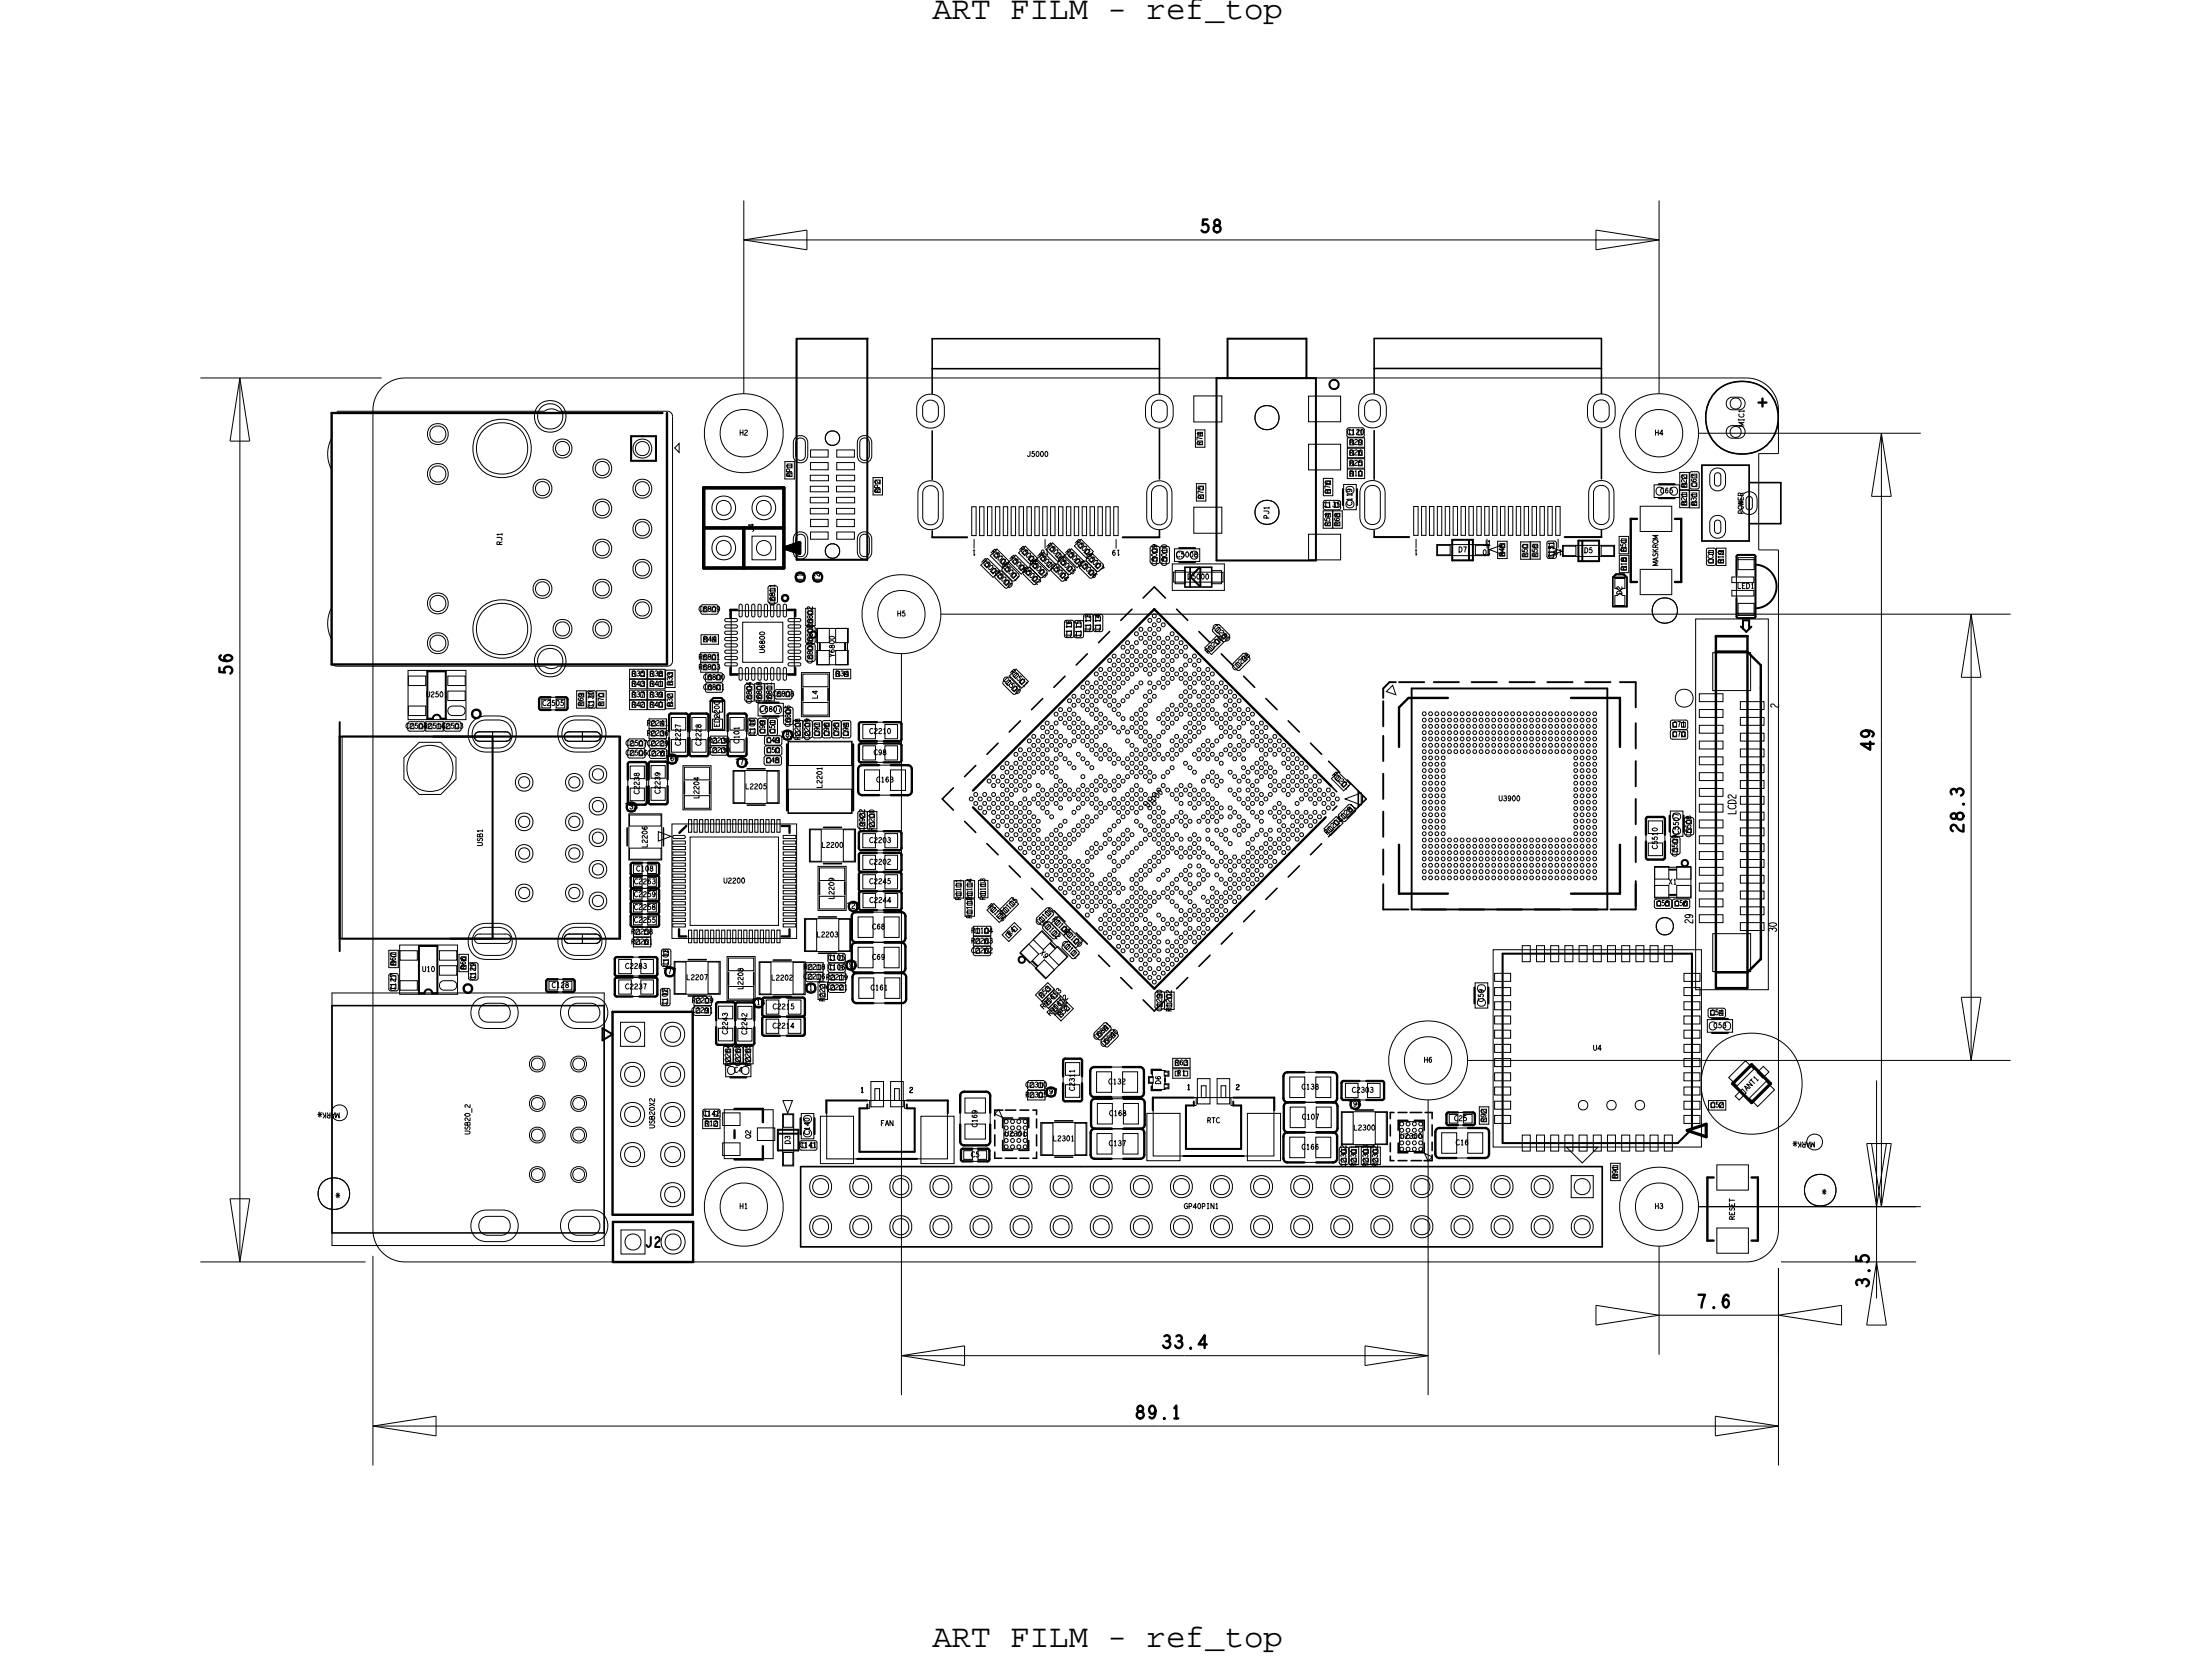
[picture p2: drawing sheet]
<svg xmlns="http://www.w3.org/2000/svg" width="140mm" height="106mm" viewBox="0 0 140 106" stroke-linecap="round" stroke-linejoin="round" font-family="sans-serif">
<defs><g id="words">
<g font-size="2.1">
<text x="59.1" y="1.2">ART FILM - ref_top</text>
<text x="59.1" y="104.3">ART FILM - ref_top</text>
</g>
<g font-size=".8">
<text x="118.4" y="81.6" transform="rotate(-90 118.4 81.6)">3.5</text>
<text x="73.6" y="85.4">33.4</text>
</g>
<g font-size=".3">
<text x="76.2" y="28.2" transform="rotate(-90 76.2 28.2)">R74</text>
<text x="85.4" y="27.5">C120</text>
<text x="85.5" y="28.8">R26</text>
<text x="85.5" y="29.5">R25</text>
<text x="85.5" y="28.2">R29</text>
<text x="31.8" y="34.5" transform="rotate(-90 31.8 34.5)">RJ1</text>
<text x="50.2" y="30.2" transform="rotate(-90 50.2 30.2)">RP1</text>
<text x="55.7" y="31.2" transform="rotate(-90 55.7 31.2)">RP2</text>
<text x="61.9" y="34.9" transform="rotate(-180 61.9 34.9)">1</text>
<text x="62.2" y="35.6" transform="rotate(45 62.2 35.6)">R 5 0 0 7</text>
<text x="62.8" y="35" transform="rotate(45 62.8 35)">R 5 0 0 6</text>
<text x="63.5" y="35.9" transform="rotate(45 63.5 35.9)">C 5 0 0 1</text>
<text x="64" y="35.4" transform="rotate(45 64 35.4)">R 5 0 0 9</text>
<text x="64.6" y="34.8" transform="rotate(45 64.6 34.8)">R 5 0 0 8</text>
<text x="65.2" y="35.7" transform="rotate(45 65.2 35.7)">C 5 0 0 3</text>
<text x="65.7" y="35.2" transform="rotate(45 65.7 35.2)">R 5 0 1 1</text>
<text x="66.3" y="34.6" transform="rotate(45 66.3 34.6)">R 5 0 1 0</text>
<text x="66.6" y="35.9" transform="rotate(45 66.6 35.9)">C 5 0 0 4</text>
<text x="67" y="35.4" transform="rotate(45 67 35.4)">C 5 0 0 5</text>
<text x="67.5" y="35" transform="rotate(45 67.5 35)">R 5 0 0 5</text>
<text x="68.1" y="34.4" transform="rotate(45 68.1 34.4)">R 5 0 0 4</text>
<text x="68.4" y="35.7" transform="rotate(45 68.4 35.7)">C 5 0 0 6</text>
<text x="68.8" y="35.3" transform="rotate(45 68.8 35.3)">C 5 0 0 7</text>
<text x="73.3" y="35.8" transform="rotate(-90 73.3 35.8)">C5009</text>
<text x="73.9" y="35.8" transform="rotate(-90 73.9 35.8)">C5010</text>
<text x="76.2" y="31.6" transform="rotate(-90 76.2 31.6)">R75</text>
<text x="83.9" y="32.1">C135</text>
<text x="84.3" y="33.3" transform="rotate(-90 84.3 33.3)">R54</text>
<text x="84.3" y="31.3" transform="rotate(-90 84.3 31.3)">R76</text>
<text x="84.9" y="33.3" transform="rotate(-90 84.9 33.3)">R68</text>
<text x="85.5" y="30.1">R10</text>
<text x="89.9" y="34.8" transform="rotate(-180 89.9 34.8)">1</text>
<text x="95.3" y="35.2" transform="rotate(-90 95.3 35.2)">R45</text>
<text x="96.8" y="35.3" transform="rotate(-90 96.8 35.3)">R50</text>
<text x="97.4" y="35.3" transform="rotate(-90 97.4 35.3)">R56</text>
<text x="98.5" y="35.4" transform="rotate(-90 98.5 35.4)">C151</text>
<text x="99" y="34.8" transform="rotate(-180 99 34.8)">19</text>
<text x="103" y="34.9" transform="rotate(-90 103 34.9)">R51</text>
<text x="106.9" y="32" transform="rotate(-90 106.9 32)">R21</text>
<text x="106.9" y="30.9" transform="rotate(-90 106.9 30.9)">R22</text>
<text x="107.5" y="32" transform="rotate(-90 107.5 32)">R31</text>
<text x="107.5" y="30.8" transform="rotate(-90 107.5 30.8)">C67</text>
<text x="108.6" y="35.7" transform="rotate(-90 108.6 35.7)">CC1</text>
<text x="109.2" y="35.7" transform="rotate(-90 109.2 35.7)">R19</text>
<text x="44.3" y="41.8">R6801</text>
<text x="44.3" y="38.7">C6809</text>
<text x="44.6" y="40.6">R44</text>
<text x="49.1" y="38.3" transform="rotate(-90 49.1 38.3)">C6811</text>
<text x="51.5" y="40.9" transform="rotate(-90 51.5 40.9)">C6802</text>
<text x="63" y="36.3" transform="rotate(45 63 36.3)">C 5 0 0 0</text>
<text x="64.8" y="36.1" transform="rotate(45 64.8 36.1)">C 5 0 0 2</text>
<text x="67.9" y="40.4" transform="rotate(-90 67.9 40.4)">C116</text>
<text x="68.5" y="40.4" transform="rotate(-90 68.5 40.4)">C115</text>
<text x="69.1" y="40" transform="rotate(-90 69.1 40)">C113</text>
<text x="69.7" y="40" transform="rotate(-90 69.7 40)">C114</text>
<text x="76.5" y="41.4" transform="rotate(-45 76.5 41.4)">R 1 2 0 0</text>
<text x="76.8" y="39.7" transform="rotate(45 76.8 39.7)">C 1 2 8 0</text>
<text x="103" y="36.1" transform="rotate(-90 103 36.1)">R18</text>
<text x="25.7" y="46.1">C2504</text>
<text x="26.8" y="46.1">R2514</text>
<text x="28" y="46.1">C2503</text>
<text x="37" y="44.7" transform="rotate(-90 37 44.7)">R69</text>
<text x="37.6" y="44.9" transform="rotate(-90 37.6 44.9)">C130</text>
<text x="38.2" y="44.7" transform="rotate(-90 38.2 44.7)">R70</text>
<text x="39.6" y="47.8">C2506C2261</text>
<text x="39.6" y="47.2">C2507C2229</text>
<text x="40" y="42.8">R35</text>
<text x="40" y="43.5">R43</text>
<text x="40" y="44.1">R37</text>
<text x="40" y="44.8">R42</text>
<text x="41" y="46">R2241</text>
<text x="41" y="46.6">R2236</text>
<text x="41.2" y="42.8">R38</text>
<text x="41.2" y="43.5">R41</text>
<text x="41.2" y="44.1">R39</text>
<text x="41.2" y="44.8">R40</text>
<text x="42.6" y="44.8" transform="rotate(-90 42.6 44.8)">R32</text>
<text x="42.6" y="43.4" transform="rotate(-90 42.6 43.4)">R33</text>
<text x="44.3" y="42.4">R6803</text>
<text x="44.6" y="43.1">C6800</text>
<text x="44.6" y="43.7">C6801</text>
<text x="44.9" y="47.1">R2238</text>
<text x="44.9" y="47.7">C2230</text>
<text x="47.6" y="44.6" transform="rotate(-90 47.6 44.6)">C6804</text>
<text x="47.8" y="46.6" transform="rotate(-90 47.8 46.6)">C100</text>
<text x="48.3" y="44.5" transform="rotate(-90 48.3 44.5)">R6808</text>
<text x="48.5" y="46.5" transform="rotate(-90 48.5 46.5)">C99</text>
<text x="48.6" y="47">C49</text>
<text x="48.6" y="47.7">C50</text>
<text x="48.9" y="44.5" transform="rotate(-90 48.9 44.5)">R6811</text>
<text x="49" y="44.1">C6808</text>
<text x="49.1" y="46.5" transform="rotate(-90 49.1 46.5)">C51</text>
<text x="50.1" y="46" transform="rotate(-90 50.1 46)">C6806</text>
<text x="50.7" y="46.9" transform="rotate(-90 50.7 46.9)">R2208</text>
<text x="51.3" y="46.9" transform="rotate(-90 51.3 46.9)">C2209</text>
<text x="51.5" y="42" transform="rotate(-90 51.5 42)">C6803</text>
<text x="51.9" y="46.6" transform="rotate(-90 51.9 46.6)">C97</text>
<text x="52.5" y="46.6" transform="rotate(-90 52.5 46.6)">C96</text>
<text x="53" y="42.8">R34</text>
<text x="53.1" y="46.6" transform="rotate(-90 53.1 46.6)">C95</text>
<text x="53.7" y="46.6" transform="rotate(-90 53.7 46.6)">C94</text>
<text x="63.5" y="43" transform="rotate(45 63.5 43)">C 1 5 0 0</text>
<text x="64" y="42.6" transform="rotate(45 64 42.6)">R 1 5 0 1</text>
<text x="78.3" y="42.5" transform="rotate(-45 78.3 42.5)">C 1 2 9 8</text>
<text x="106" y="46.7">C70</text>
<text x="106" y="46">C71</text>
<text x="39.6" y="51.3">T33</text>
<text x="48.6" y="48.3">C48</text>
<text x="54.8" y="52.6" transform="rotate(-90 54.8 52.6)">C9922</text>
<text x="55.4" y="52.6" transform="rotate(-90 55.4 52.6)">R2200</text>
<text x="72.7" y="51.2" transform="rotate(-45 72.7 51.2)">U 1 0 0 0</text>
<text x="84.1" y="52.9" transform="rotate(-45 84.1 52.9)">R 1 2 0 3C 1 2 8 1</text>
<text x="84.4" y="49.1" transform="rotate(45 84.4 49.1)">R 1 2 0 1</text>
<text x="107.2" y="53" transform="rotate(-90 107.2 53)">C5508</text>
<text x="40" y="59.8">R2261</text>
<text x="40" y="59.2">R2258</text>
<text x="60.9" y="57" transform="rotate(-90 60.9 57)">R1111</text>
<text x="61.5" y="59.8">R2263</text>
<text x="61.5" y="59.1">R1104</text>
<text x="61.6" y="58.2" transform="rotate(-90 61.6 58.2)">R1112</text>
<text x="61.6" y="57" transform="rotate(-90 61.6 57)">R1114</text>
<text x="62.4" y="57" transform="rotate(-90 62.4 57)">R1113</text>
<text x="62.6" y="57.4" transform="rotate(45 62.6 57.4)">R 1 1 1 6</text>
<text x="63.5" y="58" transform="rotate(-45 63.5 58)">R 1 1 1 5</text>
<text x="64" y="59.3" transform="rotate(-45 64 59.3)">R 4</text>
<text x="65.8" y="58.6" transform="rotate(-45 65.8 58.6)">C 1 1 1 0</text>
<text x="66" y="58.5" transform="rotate(45 66 58.5)">C 1 1 1 2</text>
<text x="66.6" y="58.3" transform="rotate(45 66.6 58.3)">R 1 1 0 2</text>
<text x="67.3" y="59.8" transform="rotate(45 67.3 59.8)">C 1 1 1 1</text>
<text x="67.4" y="59.1" transform="rotate(45 67.4 59.1)">R 1 1 0 0</text>
<text x="105" y="57.4">C55</text>
<text x="106.1" y="57.4">C56</text>
<text x="106.3" y="54.3" transform="rotate(-90 106.3 54.3)">C5509</text>
<text x="25.1" y="62.8" transform="rotate(-90 25.1 62.8)">C127</text>
<text x="25.1" y="61.2" transform="rotate(-90 25.1 61.2)">R67</text>
<text x="29.5" y="61.4" transform="rotate(-90 29.5 61.4)">R66</text>
<text x="30.1" y="62.1" transform="rotate(-90 30.1 62.1)">C129</text>
<text x="42.3" y="63.7" transform="rotate(-90 42.3 63.7)">C102</text>
<text x="42.3" y="61.2" transform="rotate(-90 42.3 61.2)">C103</text>
<text x="43.8" y="64.2">C2291</text>
<text x="43.8" y="63.5">R2209</text>
<text x="47.7" y="63.7">T18</text>
<text x="50.9" y="62">C2216 R2219</text>
<text x="50.9" y="61.4">R2218 C106</text>
<text x="51" y="62.7">T11</text>
<text x="52.3" y="63.4" transform="rotate(-90 52.3 63.4)">R2227</text>
<text x="52.4" y="62.7">C2221</text>
<text x="52.5" y="60.8">C105</text>
<text x="61.5" y="60.4">C2262</text>
<text x="65.9" y="60.4" transform="rotate(45 65.9 60.4)">X 9</text>
<text x="66" y="63.2" transform="rotate(-45 66 63.2)">R 5 3</text>
<text x="66.1" y="64" transform="rotate(-45 66.1 64)">R 9 0 6 5 3</text>
<text x="66.5" y="64.4" transform="rotate(-45 66.5 64.4)">R 9 0 6 5 2</text>
<text x="67.2" y="64.5" transform="rotate(-45 67.2 64.5)">R 5 2</text>
<text x="69.5" y="65.9" transform="rotate(-45 69.5 65.9)">C 6 8 4 1</text>
<text x="73.6" y="64.1" transform="rotate(-90 73.6 64.1)">C1290</text>
<text x="74.2" y="64.1" transform="rotate(-90 74.2 64.1)">R1202</text>
<text x="108.4" y="64.3">C54</text>
<text x="21.5" y="70.5" transform="rotate(-180 21.5 70.5)">MARK*</text>
<text x="44.5" y="70.7">C142</text>
<text x="44.7" y="71.3">R12</text>
<text x="46.3" y="67.5" transform="rotate(-90 46.3 67.5)">R2264</text>
<text x="46.9" y="67.5" transform="rotate(-90 46.9 67.5)">C2260</text>
<text x="47.5" y="67.5" transform="rotate(-90 47.5 67.5)">R2265</text>
<text x="54.5" y="69.2">1</text>
<text x="55.8" y="71.3">FAN</text>
<text x="63.7" y="72">U2301</text>
<text x="65" y="68.9">C2310</text>
<text x="65" y="69.5">R2305</text>
<text x="68.1" y="69.1" transform="rotate(-90 68.1 69.1)">C2311</text>
<text x="69.9" y="66.4" transform="rotate(-45 69.9 66.4)">C 6 8 4 0</text>
<text x="74.5" y="67.5">R63</text>
<text x="74.6" y="68.1">R1</text>
<text x="75.2" y="69">1</text>
<text x="94.2" y="71.1" transform="rotate(-90 94.2 71.1)">R92</text>
<text x="108.4" y="70.2">C52</text>
<text x="110.7" y="69.1" transform="rotate(-45 110.7 69.1)">A N T 1</text>
<text x="21.5" y="75.6" transform="rotate(-180 21.5 75.6)">*</text>
<text x="46.9" y="76.6">H1</text>
<text x="50.7" y="72.7">C141</text>
<text x="85.3" y="73.9" transform="rotate(-90 85.3 73.9)">C2302</text>
<text x="85.9" y="73.9" transform="rotate(-90 85.9 73.9)">R2301</text>
<text x="86.7" y="73.9" transform="rotate(-90 86.7 73.9)">R2303</text>
<text x="87.3" y="73.9" transform="rotate(-90 87.3 73.9)">R2302</text>
<text x="88.7" y="72.1">U2300</text>
<text x="102.5" y="74.7" transform="rotate(-90 102.5 74.7)">R91</text>
<text x="104.9" y="76.6">H3</text>
<text x="109.9" y="77.3" transform="rotate(-90 109.9 77.3)">RESET</text>
<text x="115" y="72.3" transform="rotate(-180 115 72.3)">MARK*</text>
<text x="115.7" y="75.4" transform="rotate(-180 115.7 75.4)">*</text>
</g>
</g></defs>
<!-- layer: Board Outline -->
<g fill="none" stroke="#000" stroke-width=".06">
<path d="M47.1 15.2l4-.6zM47.1 15.2h29.6zM47.1 15.2l4 .6zM47.1 12.7v12.2zM51.1 14.6v1.2zM76.7 15.2h28.4zM101.1 14.6l4 .6zM101.1 14.6v1.2zM101.1 15.8l4-.6zM105.1 12.7v12.2zM12.7 23.9h11.5zM14.6 27.9h1.2z"/>
<path d="M15.2 23.9v18.2zM15.2 23.9l-.6 4zM15.2 23.9l.6 4zM23.6 26v51.9zM25.7 23.9a2.03 2.03 0 0 0-2.1 2.1M25.7 23.9h85zM59.6 38.9h67.8zM107.6 27.4h14.1zM110.7 23.9a2.03 2.03 0 0 1 2 2.1M111.4 34.8h1.3zM111.4 28.7h1.3zM111.4 28.7v6.1z"/>
<path d="M112.7 26v2.7zM112.7 34.8v43.1zM118.6 31.4h1.2zM119.2 27.4v19.5zM119.2 27.4l-.6 4zM119.2 27.4l.6 4zM124.9 38.9l-.6 4zM124.9 38.9v12.4zM124.9 38.9l.6 4zM15.2 42.1v37.8zM57.1 41.4v47zM119.2 46.9v29.5z"/>
<path d="M124.3 42.9h1.2zM124.9 51.3v15.9zM12.7 79.9h10.5zM14.6 75.9l.6 4zM14.6 75.9h1.2zM15.8 75.9l-.6 4zM23.6 79.6v13.2zM23.6 77.9a2.03 2.03 0 0 0 2.1 2M25.7 79.9h85zM90.5 69.7v18.7zM93 67.2h34.4zM105.1 78.9v6.9z"/>
<path d="M107.6 76.4h14.1zM107.6 76.4h13.8zM112.7 77.9a2.03 2.03 0 0 1-2 2M112.9 79.9h8.5zM118.3 72.4l.6 4zM118.3 72.4h1.2zM118.6 72.4l.6 4zM118.6 72.4h1.2zM118.9 68.4v8zM118.9 76.4v3.5zM118.9 79.9v2.4zM118.9 79.9l-.6 4z"/>
<path d="M118.9 79.9l.6 4zM119.5 72.4l-.6 4zM119.8 72.4l-.6 4zM124.3 63.2l.6 4zM124.3 63.2h1.2zM125.5 63.2l-.6 4zM23.6 90.3l4-.6zM23.6 90.3h49.8zM23.6 90.3l4 .7zM27.6 89.7v1.3zM57.1 85.9l4-.6zM57.1 85.9l4 .6z"/>
<path d="M57.1 85.9h18zM61.1 85.3v1.2zM73.4 90.3h39.3zM75.1 85.9h15.4zM86.5 85.3l4 .6zM86.5 85.3v1.2zM86.5 86.5l4-.6zM101.1 82.7l4 .6zM101.1 82.7v1.2zM101.1 83.9l4-.6zM105.1 83.3h3.5zM108.6 83.3h4.1z"/>
<path d="M108.7 89.7l4 .6zM108.7 89.7v1.3zM108.7 91l4-.7zM112.7 83.3l4-.6zM112.7 83.3l4 .6zM112.7 80.3v5.5zM112.7 80.4v12.4zM116.7 82.7v1.2zM118.3 83.9h1.2z"/>
</g>
<!-- layer: Components -->
<g fill="none" stroke="#000" stroke-width=".13">
<path d="M40 27.6h.7zM40 27.6v1.6zM40 29.2h1.6zM40.7 27.6h.9zM41.6 27.6v1.6zM50.5 36.4l.2-.1 .2 .1 .1 .2-.1 .2-.2 .1-.2-.1-.1-.2zM51.6 36.4l.2-.1 .2 .1 .1 .2-.1 .2-.2 .1-.2-.1-.1-.2zM59.1 34h2.2zM71.1 34h2.4zM74.7 34.7h1zM74.7 35.6h1zM75.4 36.5l.6 .6z"/>
<path d="M75.4 36.5l.6-.5zM76.1 37.1h.1M76 36h.1zM76.1 36v1.1zM77.1 35.5h6.3zM77.1 24v11.5zM77.1 24h.7zM77.8 21.5v2.5zM77.8 24h5zM77.8 21.5h5zM82.8 21.5v2.5zM82.8 24h.6z"/>
<path d="M83.4 24v11.5zM84.3 24.2l.2-.1 .3 .1v.2v.2l-.3 .1-.2-.1-.1-.2zM85.1 31v1zM86 31v1zM87.1 34h2.2zM92 34.2v1.3zM92 34.2h1.3zM92 35.5h1.3zM93.1 34.2v1.2zM93.3 34.2v1.3zM99.1 34h2.4zM100 34.3v1.3z"/>
<path d="M100 34.3h1.3zM100 35.6h1.3zM100.3 34.3v1.2zM101.3 34.3v1.3zM102.4 36.4l-.2 .2zM102.4 36.4h.5zM102.9 36.4l.2 .2zM105.1 30.7h1zM105.1 31.6h1zM110 35.3v1.2zM110 37.9v1.2zM110 39.1l.1 .1"/>
<path d="M110.1 39.2h1zM110.1 35.2l-.1 .1M110.1 35.2h1zM110.3 39.7l.1 .1zM110.4 39.3v.5zM110.4 39.3h.4zM110.4 39.8l.3 .2zM110.8 39.8l.2-.1zM110.8 39.3v.5zM111.1 35.2l.1 .1M111.2 39.1l-.1 .1M111.2 35.3v3.8z"/>
<path d="M21.5 45.7v1zM21.5 46.7v12.8zM21.5 59.5v.8zM21.6 46.7h9.6zM21.6 59.5h9.6zM26.5 59.9h1.2zM26.5 59.9v3zM27.1 45.5h.3zM27.1 42.5h1.1zM27.1 42.5v3zM27.4 45.5l.1-.1 .2-.1h.1l.1 .2M27.4 46.7h11.9z"/>
<path d="M27.7 59.9v3zM27.9 45.5h.3zM28.2 42.5v3zM28.5 59.5h10.8zM31.2 46.7v12.8zM39.3 46.7v12.8zM39.8 50.9l.2-.1 .2 .1 .1 .2-.1 .2-.2 .1-.2-.1-.1-.2zM42.4 47.9l.2-.1 .2 .1 .1 .2-.1 .2-.2 .1-.2-.1-.1-.2zM45.2 44.2l-.2 .2zM45.2 44.2h.5zM45.7 44.2l.2 .2zM46.8 48.1l.2-.1 .2 .1 .1 .2-.1 .2-.2 .1-.2-.1-.1-.2z"/>
<path d="M48.3 45.4h1zM48.3 44.5h1zM49.7 46.4l.2-.1 .2 .1 .1 .2-.1 .2-.2 .1-.2-.1-.1-.2zM49.9 47.1v4.2zM51.4 40.1l.1-.1 .2 .1v.2l-.2 .1-.1-.1zM52 40.8v.4zM53.6 40.8v.4zM53.8 57.2l.3-.1 .2 .1 .1 .2-.1 .2-.2 .1-.3-.1v-.2zM54.1 47.1v4.2zM66.6 59.8l.3 .3zM105.8 51.7v1zM105.8 55.1h.4z"/>
<path d="M105.8 56.7h.4zM106.6 54.6l.2-.1 .1 .1v.2l-.1 .1-.2-.1zM106.7 51.7v1zM110.7 40l.1-.2zM26.5 62.9h.4zM26.9 62.9l.1-.1 .1-.1h.2l.1 .2M27.4 62.9h.3zM38.2 65.1l.6 .4zM38.2 65.1v.8zM38.2 65.9l.6-.4zM42.2 61.4l.2-.1 .3 .1v.2v.2l-.3 .1-.2-.1-.1-.2zM46.3 68.3h1z"/>
<path d="M46.3 67.4h1zM47.8 63.3l.3-.1 .2 .1 .1 .2-.1 .2-.2 .1-.3-.1v-.2zM49.3 72.9h1.3zM49.3 71.6h1.3zM49.3 71.6v1.3zM49.3 71.8h1.2zM50.6 71.6v1.3zM50.7 70.8v1.1zM51.2 62.4l.2-.1 .2 .1 .1 .2-.1 .2-.2 .1-.2-.1-.1-.2zM51.6 70.8v1.1zM52.4 69.7h2.6zM52.4 69.7v.8z"/>
<path d="M53.7 60.9l.2-.1 .2 .1 .1 .2-.1 .3h-.2h-.2l-.1-.3zM54.3 73.4h3.8zM54.5 73h3.5zM54.5 70.2h.5zM54.5 70.2v2.8zM55 70v.2zM57.5 69.7h2.6zM57.5 70.2h.5zM57.5 70v.2zM58 70.2v2.8zM60.1 69.7v.8zM64.6 60.7l.1-.1 .2 .1v.2l-.2 .1-.1-.1z"/>
<path d="M65.4 60.9l.3 .3zM66.4 69l.2-.1 .2 .1 .1 .2-.1 .2-.2 .1-.2-.1-.1-.2zM73 67.8h.6zM73 67.8v.2zM73 69.1h.6zM73 68.8v.3zM73 69.5h2.6zM73 69.5v.8zM73.8 68.3v.2zM75 73.2h3.8zM75.1 72.8h3.5zM75.1 70h.5z"/>
<path d="M75.1 70v2.8zM75.6 69.8v.2zM78.1 69.5h2.6zM78.1 70h.5zM78.1 69.8v.2zM78.6 70v2.8zM80.7 69.5v.8zM85.6 69.8l.3-.1 .2 .1 .1 .2-.1 .2-.2 .1-.3-.1v-.2zM93.4 62.6v1zM94.3 62.6v1zM95.2 72.4h11.1zM95.2 60.4h12z"/>
<path d="M95.2 60.4v12zM107.2 60.4v11.1zM107.2 71.5l-.9 .9zM108.5 65.4h1zM108.5 64.5h1z"/>
</g>
<g fill="none" stroke="#000" stroke-width=".06">
<path d="M21 26.4v1.4zM21 29.8v8.7zM21 27.8l-.2 .9v.5l.2 .6M21 38.5l-.2 .9v.6l.2 .5M21.3 26.1h13.2zM34.5 26.1l.5-.2 .4 .2M35.4 26.1h6.9zM42.3 26.1l.2 .1 .1 .2M42.6 26.4v15.5zM42.8 28.4l.2-.3v.6zM44.4 38.8l.1 .1M44.5 38.3h.9z"/>
<path d="M44.5 38.3l-.1 .1M44.5 38.9h.9zM45.4 38.3l.1 .1M45.5 38.8l-.1 .1M46.3 38.7h4zM46.3 38.7v4zM48.7 37.2v.9zM48.7 38.1l.1 .1M48.8 37.1l-.1 .1M49.1 37.1l.2 .1M49.3 38.1l-.2 .1M49.3 37.2v.9z"/>
<path d="M49.7 30.3h.6zM49.7 29.2h.6zM49.7 29.2v1.1zM50.3 38.7v4zM50.3 29.2v1.1zM50.5 21.5h4.5v14h-4.5zM50.5 36.3h.5v.5h-.5zM51.1 39.6h.6zM51.1 38.5h.6zM51.1 38.5v1.1zM51.1 39.8v.9zM51.2 39.7l-.1 .1"/>
<path d="M51.5 39.7l.2 .1M51.6 36.3h.5v.5h-.5zM51.7 38.5v1.1zM51.7 39.8v.9zM51.8 39.8h1.9v2.3h-1.9zM55.3 31.4h.6zM55.3 30.3h.6zM55.3 30.3v1.1zM55.9 30.3v1.1zM61.7 34.2v.6zM62.2 35.8l.7 .8zM62.6 35.4l.8 .8z"/>
<path d="M62.7 35.2l.8 .8zM63.1 36.6l.6 .6zM63.2 34.8l.7 .8zM63.5 36.2l.6 .6zM63.9 35.6l.8 .8zM63.9 35.8l.6 .6zM64.4 35.2l.7 .7zM64.5 35l.8 .8zM64.9 36.4l.6 .6zM65 34.6l.7 .8zM65.3 36l.6 .6zM65.7 35.4l.8 .8z"/>
<path d="M65.7 35.5l.6 .6zM66.1 35l.8 .8zM66.2 34.2v.6zM66.3 34.8l.8 .8zM66.6 36.2l.6 .6zM66.7 34.4l.8 .8zM67.1 35.8l.6 .6zM67.4 39.4v.9zM67.5 35.2l.7 .8zM67.5 35.3l.6 .6zM67.6 39.3l-.2 .1M67.9 34.8l.8 .7z"/>
<path d="M67.9 39.3l.1 .1M68.1 39.4v.9zM68.1 34.6l.8 .8zM68.2 39.3l-.1 .1M68.4 36l.6 .6zM68.5 34.2l.8 .7zM68.5 39.3l.2 .1M68.7 39.4v.9zM68.7 39v.9zM68.7 39.9l.1 .1M68.8 38.9l-.1 .1M68.9 35.6l.6 .6z"/>
<path d="M69.1 38.9l.2 .1 .1-.1M69.3 39v.9zM69.3 35.1l.6 .6zM69.8 38.9l.1 .1M69.9 39.9l-.1 .1M69.9 39v.9zM70.7 34.2v.6zM72.9 34.7v.9zM72.9 35.6l.1 .1M73 34.6l-.1 .1M73.4 34.6l.1 .1M73.5 35.6l-.1 .1"/>
<path d="M73.5 34.7v.9zM73.5 35.6l.1 .1M73.6 34.6l-.1 .1M74 34.6l.1 .1M74.1 35.6l-.1 .1M74.1 34.7v.9zM74.3 35.7h3.3zM74.3 35.7v1.7zM74.3 37.4h3.3zM74.4 36.2h3.1v.7h-3.1zM74.4 34.8h1.6v.8h-1.6zM75.4 35.9v1.3z"/>
<path d="M75.8 28.3h.6zM75.8 27.2h.6zM75.8 27.2v1.1zM75.8 31.7h.6zM75.8 30.6h.6zM75.8 30.6v1.1zM76.4 27.2v1.1zM76.4 30.6v1.1zM77.3 39.6l.6 .6zM77.6 35.7v1.7zM83.8 33.5h.6zM83.8 32.4h.6z"/>
<path d="M83.8 32.4v1.1zM83.9 32.2l.1 .1M83.9 31.4h.6zM83.9 30.3h.6zM83.9 30.3v1.1zM84 31.7h.8zM84 31.7l-.1 .1M84 32.3h.8zM84.4 32.4v1.1zM84.5 33.5h.6zM84.5 32.4h.6zM84.5 32.4v1.1z"/>
<path d="M84.5 30.3v1.1zM84.8 31.7l.2 .1M85 32.2l-.2 .1M85.1 32.4v1.1zM85.1 30.7h.8v1.6h-.8zM85.3 27.6l.2 .1M85.4 28.3h1.1zM85.4 29h1.1zM85.4 29.7h1.1zM85.4 30.3h1.1zM85.4 27.7h1.1zM85.4 27.7v.6z"/>
<path d="M85.4 28.4h1.1zM85.4 28.4v.6zM85.4 29.1h1.1zM85.4 29.1v.6zM85.4 29.7v.6zM85.5 27.1h.8zM85.5 27.1l-.2 .1M85.5 27.7h.8zM86.3 27.1l.1 .1M86.4 27.6l-.1 .1M86.5 27.7v.6zM86.5 28.4v.6z"/>
<path d="M86.5 29.1v.6zM86.5 29.7v.6zM89.7 34.1v.6zM91 34.5h3.3v.7h-3.3zM94.2 34.1v.6zM94.4 34.8l.8-.3v.6zM94.9 35.4h.6zM94.9 34.3h.6zM94.9 34.3v1.1zM95.5 34.3v1.1zM96.4 35.4h.6zM96.4 34.3h.6z"/>
<path d="M96.4 34.3v1.1zM97 34.3v1.1zM97 35.4h.6zM97 34.3h.6zM97.6 34.3v1.1zM98 34.4v.9zM98 35.3l.2 .1M98.2 34.3l-.2 .1M98.2 34.6l.8 .3-.8 .3zM98.5 34.3l.1 .1M98.6 35.3l-.1 .1M98.6 34.4v.9z"/>
<path d="M98.7 34.1v.6zM99 34.6h3.3v.7h-3.3zM102.2 36.6v1.8zM102.2 38.4h.9zM102.2 36.6h.9zM102.6 35.1h.6zM102.6 34h.6zM102.6 34v1.1zM102.6 36.3h.6zM102.6 35.2h.6zM102.6 35.2v1.1zM103.1 36.6v1.8z"/>
<path d="M103.2 34v1.1zM103.2 35.2v1.1zM104.8 30.7h1.6v.8h-1.6zM106.4 32.2h.6zM106.4 31.1h.6zM106.4 31.1v1.1zM106.4 31h.6zM106.4 29.9h.6zM106.4 29.9v1.1zM107 31.1v1.1zM107 29.9v1.1zM107.1 32.2h.6z"/>
<path d="M107.1 31.1h.6zM107.1 31.1v1.1zM107.1 30v.9zM107.1 30.9l.1 .1M107.2 29.9h.3zM107.2 29.9l-.1 .1M107.2 31h.3zM107.4 39.2h4.7v23.5h-4.7zM107.5 29.9l.2 .1M107.7 31.1v1.1zM107.7 30.9l-.2 .1M107.7 30v.9z"/>
<path d="M107.8 34.3h3zM107.8 29.5v4.8zM107.8 29.5h3zM108.1 34.9v.8zM108.1 35.7l.2 .1M108.3 34.7h.3zM108.3 34.7l-.2 .2M108.3 35.8h.3zM108.6 34.7l.1 .2M108.7 35.7l-.1 .1M108.7 34.9v.8zM108.8 35.8h.6z"/>
<path d="M108.8 34.7h.6zM108.8 34.7v1.1zM109.4 34.7v1.1zM110 35.5h1.2v3.4h-1.2zM110.8 30.6h2zM110.8 29.5v4.8zM110.8 33.2h2zM112.8 30.6v2.6zM21 40.5v1.4zM21 41.9l.1 .2 .2 .1M21.3 42.2h13.2zM21.7 46.6h17.5v12.9h-17.5z"/>
<path d="M25.3 59.9h3.7v3.1h-3.7zM25.8 46.2l.2 .1M25.9 42.5h3.6v3.1h-3.6zM26 45.7h.8zM26 45.7l-.2 .1M26 46.3h.8zM26.8 45.7l.1 .1M26.9 46.2l-.1 .1M27 46.3h1.1zM27 45.7h1.1zM27 45.7v.6zM27.4 46.7h3.8z"/>
<path d="M28.1 45.7v.6zM28.1 46.2l.2 .1M28.3 45.7h.8zM28.3 45.7l-.2 .1M28.3 46.3h.8zM29.1 45.7l.1 .1M29.2 46.2l-.1 .1M30.1 46.7v.1zM30.1 46.8l.1 .1zM30.1 46.5v.2zM30.2 46.7h.1M30.2 59.5h.1"/>
<path d="M30.2 46.9h.1zM30.2 46.5h-.1zM30.2 46.5l.1-.1zM30.3 46.4h.1zM30.3 46.9l.1 .1zM30.3 46.7h.1M30.3 59.5h.1M30.4 47h1.7zM30.4 46.4h1.7zM30.4 46.7h.1M30.4 59.5h.1M30.4 46.4h1.6z"/>
<path d="M30.4 59.2h1.6zM30.4 59.8h1.7zM30.4 46.4h-.2l-.1 .3 .1 .2 .2 .1M30.4 59.2h-.2l-.1 .3 .1 .2 .2 .1M30.5 46.7h.1M30.5 59.5h.1M30.6 46.7h.1M30.6 59.5h.1M30.7 46.7h.1M30.7 59.5h.1M30.8 46.7h.1M30.8 59.5h.1"/>
<path d="M30.9 46.7h.1M30.9 59.5h.1M31 46.7h.1M31 59.5h.1M31.1 59.5h.1M31.1 46.7h.1M31.2 46.7h.1M31.2 59.5h.1M31.2 46.4v.3zM31.2 46.5h.1M31.2 46.6h.1M31.2 46.8h.1"/>
<path d="M31.2 46.9h.1M31.2 47h.1M31.2 47.1h.1M31.2 47.2h.1M31.2 47.3h.1M31.2 59.1v.4zM31.2 46.7v12.8zM31.2 58.9h.1M31.2 59h.1M31.2 59.1h.1M31.2 59.2h.1M31.2 59.3v.1z"/>
<path d="M31.3 46.7h.1M31.3 59.5h.1M31.4 46.7h.1M31.4 59.5h.1M31.5 46.7h.1M31.5 59.5h.1M31.6 46.7h.1M31.6 59.5h.1M31.8 46.7h.1M31.8 59.5h.1M31.9 46.7h.1M31.9 59.5h.1"/>
<path d="M32 46.7h.1M32 59.5h.1M32 46.4h.2l.2 .2-.1 .3-.2 .1M32 59.2h.2l.2 .2-.1 .3-.2 .1M32.1 46.4h.1zM32.1 47l.1-.1zM32.1 46.7h.1M32.1 59.5h.1M32.2 46.7h.1zM32.2 59.5h.1zM32.2 46.4l.1 .1zM32.2 46.9h.1z"/>
<path d="M32.3 46.5h.1M32.3 46.7h.1M32.3 59.5h.1M32.3 46.8v.1zM32.3 46.5l.1 .2zM32.4 46.7l-.1 .1zM34.2 44.2h1.7l.1 .1v.6l-.2 .1h-1.6v-.1zM34.5 42.2l.4 .2 .5-.2M35.4 42.2h6.9zM35.8 46.7v.1zM35.8 59.5v.1zM35.8 46.8v.1z"/>
<path d="M35.8 46.5v.2zM35.8 59.6v.1zM35.8 59.4v.1zM35.9 46.7h.1M35.9 59.5h.1M35.8 46.5l.1-.1zM35.8 59.3l.1-.1zM35.8 46.9h.1zM35.8 59.7h.1zM35.8 46.5h.1M35.8 59.3v.1zM36 59.5h.1"/>
<path d="M36 46.7h.1M35.9 46.4h.2zM35.9 59.2h.2zM35.9 46.9l.2 .1zM35.9 59.7l.2 .1zM36.1 47h1.7zM36.1 59.2h1.7zM36.1 46.4h1.7zM36.1 59.8h1.7zM36.1 46.4h1.6zM36.1 59.2h1.6zM36.1 59.2h-.2l-.1 .3 .1 .2 .2 .1"/>
<path d="M36.1 46.4h-.2l-.1 .3 .1 .2 .2 .1M36.2 46.7h.1M36.2 59.5h.1M36.3 46.7h.1M36.3 59.5h.1M36.4 46.7h.1M36.4 59.5h.1M36.5 46.7h.1M36.5 59.5h.1M36.5 44.9h.6zM36.5 43.8h.6zM36.5 43.8v1.1z"/>
<path d="M36.6 46.7h.1M36.6 59.5h.1M36.7 46.7h.1M36.7 59.5h.1M36.8 46.7h.1M36.8 59.5h.1M36.9 46.7h.1M36.9 59.5h.1M36.9 46.4v.6zM36.9 46.5h.1M36.9 46.6h.1M36.9 59.2v.6z"/>
<path d="M36.9 59.6h.1M36.9 59.7h.1M37 46.7h.1M37 59.5h.1M37.1 46.7h.1M37.1 59.5h.1M37.1 43.8v1.1zM37.2 46.7h.1M37.2 59.5h.1M37.2 43.9v.8zM37.2 44.7l.1 .2M37.3 46.7h.1"/>
<path d="M37.3 59.5h.1M37.3 43.8l-.1 .1M37.4 46.7h.1M37.4 59.5h.1M37.5 46.7h.1M37.5 59.5h.1M37.6 46.7h.1M37.6 59.5h.1M37.7 46.7h.1M37.7 59.5h.1M37.6 43.8l.2 .1M37.7 46.4h.2l.1 .2v.3l-.2 .1"/>
<path d="M37.7 59.2h.2l.2 .2-.1 .3-.2 .1M37.8 46.7h.1M37.8 59.5h.1M37.8 46.4h.1zM37.8 59.2h.1zM37.8 47l.1-.1zM37.8 59.8l.1-.1zM37.8 44.7l-.2 .2M37.8 43.9v.8zM37.8 44.9h.6zM37.8 43.8h.6zM37.8 43.8v1.1z"/>
<path d="M37.9 46.7h.1M37.9 59.5h.1M37.9 46.4l.1 .1zM37.9 59.2l.1 .1zM37.9 46.9h.1zM37.9 59.7h.1zM38 46.7h.1M38 59.5h.1M38 46.5h.1M38 59.3v.1zM38.1 46.7h.1M38.1 59.5h.1"/>
<path d="M38 46.5l.1 .2zM38 59.4l.1 .1zM38 46.8v.1zM38 59.6v.1zM38.1 46.7l-.1 .1zM38.1 59.5l-.1 .1zM38.4 43.8v1.1zM39.8 50.9h.5v.5h-.5zM39.8 47.3l.1 .1M39.8 47.9l.1 .1M39.8 48.3h1.1l.1 .1v2.4l-.1 .2h-1l-.1-.1zM39.8 51.6h2.1v2.9h-2.1z"/>
<path d="M39.9 43.6h1.1zM39.9 45h1.1zM39.9 44.3h1.1zM39.9 43h1.1zM39.9 43v.6zM39.9 44.4v.6zM39.9 44.4h1.1zM39.9 43.7h1.1zM39.9 43.7v.6zM39.9 42.4v.6zM39.9 42.4h1.1zM39.9 46.8h.9z"/>
<path d="M39.9 47.4h.9zM39.9 46.8l-.1 .1M39.9 47.4l-.1 .1M39.9 48h.9zM40 55.5h1.7l.1 .1v.6l-.2 .1h-1.6v-.1zM40 54.7h1.7l.1 .1v.6l-.2 .1h-1.6v-.2zM40 58l1.7-.1 .1 .1v.6l-.2 .1h-1.6v-.1zM40 56.3h1.7l.1 .1v.6l-.2 .1h-1.6v-.1zM40 57.1h1.7l.1 .1v.6l-.2 .1h-1.6v-.1zM40.1 60h1.1zM40.1 59.4h1.1zM40.1 59.4v.6z"/>
<path d="M40.1 58.8h1.1zM40.1 58.8v.6zM40.8 46.8l.1 .1M40.8 47.4l.1 .1M40.9 47.3l-.1 .1M40.9 47.9l-.1 .1M41 43v.6zM41 44.4v.6zM41 43.7v.6zM41 42.4v.6zM41 43.6h1.1zM41 45h1.1z"/>
<path d="M41 44.3h1.1zM41 43h1.1zM41 44.4h1.1zM41 43.7h1.1zM41 42.4h1.1zM41.1 47.3l.2 .1M41.1 46.1h1.1zM41.1 45.5v.6zM41.1 45.5h1.1zM41.1 46.8h1.1zM41.1 46.2h1.1zM41.1 46.2v.6z"/>
<path d="M41.1 48.3h1.1h.1v2.5l-.1 .1-1 .1-.1-.1zM41.2 47.9l.1 .1M41.2 59.4v.6zM41.2 58.8v.6zM41.3 46.8h.8zM41.3 47.4h.8zM41.3 46.8l-.2 .1M41.3 48h.8zM41.3 47.4l-.1 .2M41.7 52.7l.8 .3-.8 .3zM42.1 46.8l.1 .1M42.1 47.4l.2 .2"/>
<path d="M42.1 43v.6zM42.1 44.4v.6zM42.1 43.7v.6zM42.1 42.4v.6zM42.2 43.6h.6zM42.2 44.9h.6zM42.2 42.5h.6zM42.2 42.5v1.1zM42.2 43.8h.6zM42.2 43.8v1.1zM42.2 47.3l-.1 .1M42.2 45.5v.6z"/>
<path d="M42.2 46.2v.6zM42.3 47.9l-.2 .1M42.3 47.8h.5v.5h-.5zM42.4 45.2h1.1l.1 .1v2.5l-.1 .1h-1l-.1-.1zM42.6 52.2h7.9v7.3h-7.9zM42.6 41.9l-.1 .2-.2 .1M42.8 42.5v1.1zM42.8 43.8v1.1zM43.3 48.5h1.8v2.8h-1.8zM43.7 45.2h1.1l.1 .1v2.5l-.1 .1h-1l-.1-.1zM44.4 42.6h1.1zM44.4 42h1.1z"/>
<path d="M44.4 42v.6zM44.4 41.4h1.1zM44.4 41.4v.6zM44.4 40.8h1.1zM44.4 40.2h1.1zM44.4 40.2v.6zM44.7 43.7l.1 .2M44.7 43.1l.1 .1M44.8 42.6h.9zM44.8 43.9h.9zM44.8 43.2h.9zM44.8 42.6l-.1 .2"/>
<path d="M44.8 43.3h.9zM44.8 43.3l-.1 .1M45 44.4v1.9zM45 46.3h.9zM45 44.4h.9zM45 47.2h1.1zM45 46.6v.6zM45 46.6h1.1zM45 47.7l.1 .1M45.1 47.2h.9zM45.1 47.2l-.1 .2M45.1 47.8h.9z"/>
<path d="M45.5 42v.6zM45.5 41.4v.6zM45.5 40.2v.6zM45.7 43.3l.1 .1M45.7 42.6l.1 .2M45.8 43.7l-.1 .2M45.8 43.1l-.1 .1M45.9 44.4v1.9zM46 47.2l.1 .2M46.1 47.7l-.1 .1M46.1 46.6v.6zM46.1 45.2h1.1l.1 .1v2.5l-.1 .1h-1l-.1-.1z"/>
<path d="M46.3 42.7h4zM46.5 48.8h2.9v2.1h-2.9zM46.8 48.1h.5v.5h-.5zM47.2 43.5v.8zM47.2 44.3l.1 .1M47.3 43.3l-.1 .2M47.4 45.6v.9zM47.4 46.5l.1 .1M47.5 45.5l-.1 .1M47.7 43.3l.1 .2M47.8 44.3l-.1 .1M47.8 43.5v.8z"/>
<path d="M47.8 44.4h.6zM47.8 43.3h.6zM47.8 43.3v1.1zM47.9 45.5l.1 .1M48 46.5l-.1 .1M48 45.6v.9zM48 46.5l.2 .1M48 44.6h1.6v.8h-1.6zM48.2 45.5h.3zM48.2 45.5l-.2 .1M48.2 46.6h.3zM48.4 48v.4z"/>
<path d="M48.4 48.4l.1 .1M48.4 43.3v1.1zM48.4 47.4v.3zM48.4 46.7v.4zM48.4 47.7l.2 .1M48.4 47.1l.2 .1M48.5 44.4h.6zM48.5 43.3h.6zM48.5 43.3v1.1zM48.5 45.5l.1 .1M48.5 47.9h.9zM48.5 48.5h.9z"/>
<path d="M48.5 47.9l-.1 .1M48.6 47.2h.8zM48.6 46.6h.8zM48.6 47.2l-.2 .2M48.6 47.8h.8zM48.6 46.6l-.2 .1M48.6 46.5l-.1 .1M48.6 45.6v.9zM48.7 45.6v.9zM48.7 46.5l.1 .1M48.8 45.5h.3zM48.8 46.6h.3z"/>
<path d="M48.8 45.5l-.1 .1M49.1 43.3v1.1zM49.1 44.2l.1 .1M49.1 45.5l.2 .1M49.2 43.7h.9zM49.2 43.7l-.1 .1M49.2 44.3h.9zM49.3 46.5l-.2 .1M49.3 45.6v.9zM49.4 47.9l.1 .1M49.4 47.2l.1 .2M49.4 46.6l.1 .1"/>
<path d="M49.5 48.4l-.1 .1M49.5 48v.4zM49.5 47.7l-.1 .1M49.5 47.1l-.1 .1M49.5 47.4v.3zM49.5 46.7v.4zM49.7 44.9v.9zM49.7 45.8l.1 .1M49.7 46.3h.5v.5h-.5zM49.8 44.8l-.1 .1M49.9 47h4.1v4.5h-4.1zM50.1 43.7l.1 .1"/>
<path d="M50.1 44.8l.2 .1M50.2 44.2l-.1 .1M50.3 45.8l-.2 .1M50.3 44.9v.9zM50.3 46.7h.6zM50.3 45.6h.6zM50.3 45.6v1.1zM50.8 42.6h1.8v2.8h-1.8zM50.9 45.6v1.1zM50.9 45.8v.8zM50.9 46.6l.1 .1M51 58.2h2.9v2.1h-2.9z"/>
<path d="M51 45.6l-.1 .2M51.1 40.9v.9zM51.1 41.8l.1 .1M51.1 40.7l.1 .1M51.2 40.8l-.1 .1M51.3 52.5h2.9v2.1h-2.9zM51.5 45.8v.8zM51.5 40.8l.2 .1M51.6 46.7l-.1-.1-.1 .1M51.6 45.6h.4zM51.6 45.6l-.1 .2-.1-.2M51.6 46.7h.4z"/>
<path d="M51.7 41.8l-.2 .1M51.7 40.7l-.2 .1M51.7 40.9v.9zM51.8 54.9h1.8v2.8h-1.8zM52 45.6l.1 .2M52.1 46.6l-.1 .1M52.1 45.8v.8zM52.1 46.6l.1 .1M52.2 45.6h.4zM52.2 45.6l-.1 .2M52.2 46.7h.4zM52.6 46.7l.1-.1 .1 .1"/>
<path d="M52.6 45.6l.1 .2 .1-.2M52.7 45.8v.8zM52.8 43h1.1zM52.8 42.4h1.1zM52.8 42.4v.6zM52.8 45.6h.4zM52.8 46.7h.4zM53.2 45.6l.1 .2 .1-.2M53.3 45.8v.8zM53.4 46.7l-.1-.1-.1 .1M53.4 45.6h.4zM53.4 46.7h.4z"/>
<path d="M53.8 45.6l.1 .2M53.8 57.2h.5v.5h-.5zM53.9 42.4v.6zM53.9 46.6l-.1 .1M53.9 45.8v.8zM54 59.8l.2-.1h3l.2 .2-.1 1.6-.2 .1h-3l-.1-.2v-1.5zM54 57.9l.2-.1h3l.2 .2-.1 1.5-.2 .2h-3l-.1-.3v-1.4zM54.4 51.5v.9zM54.4 52.4l.1 .1M54.5 48.6l.1-.1h3l.2 .2v1.5l-.3 .2-3-.1-.1-.2v-1.4zM54.5 45.8h2.5l.1 .1v1l-.1 .1-2.5-.1-.1-.1zM54.5 52.7h2.5l.1 .1v1l-.1 .1-2.5-.1-.1-.1z"/>
<path d="M54.5 54.1l2.5-.1 .1 .2v1h-.1h-2.5l-.1-.1zM54.5 47.1h2.5l.1 .1v1l-.1 .1h-2.5l-.1-.1zM54.5 55.3h2.5l.1 .1v1l-.1 .1h-2.5l-.1-.2zM54.5 56.5h2.6v.1v1l-.1 .1-2.5-.1-.1-.1zM54.5 51.4l-.1 .1M54.8 51.4l.2 .1M55 52.4l-.2 .1M55 51.5v.9zM55 52.5h.6zM55 51.4h.6zM55 51.4v1.1zM55.6 51.4v1.1z"/>
<path d="M60.5 55.8v1.1zM60.5 55.8h.6zM60.5 56.9h.6zM61.1 55.8v1.1zM61.2 56.9v1.1zM61.2 56.9h.6zM61.2 58h.6zM61.2 55.8h.6zM61.2 55.8v1.1zM61.7 59.9h1.1zM61.7 59.3v.6zM61.7 59.3h1.1z"/>
<path d="M61.7 58.7h1.1zM61.7 58.7v.6zM61.8 56.9v1.1zM61.8 55.8v1.1zM61.8 59.9h.9zM61.8 59.9l-.1 .2M62 55.8v1.1zM62 55.8h.6zM62 56.9h.6zM62.5 57.7l.8 .7zM62.6 55.8v1.1zM62.7 59.9l.1 .2"/>
<path d="M62.8 59.3v.6zM62.8 58.7v.6zM63 57.2l.7 .8zM63.3 57.6l.8-.7zM63.5 59.2l.8-.8zM63.5 59.2l.4 .4zM63.6 43.4l.6 .6zM64 42.8l.7 .8zM64 42.9l.6 .6zM64.3 58.4l.4 .5zM64.4 42.4l.8 .8zM64.5 57.3l-.7 .8z"/>
<path d="M64.7 58.9l-.8 .7zM65.7 58.1l.6-.6zM66.1 58.8l.6 .6zM66.5 58.4l.6 .6zM66.6 58.5l.8 .8zM66.7 58l-.6 .6zM67 58.1l.8 .7zM67.4 59.3l.8 .7zM67.4 40.3l.2 .1M67.8 59.7l.5 .6zM67.8 58.8l.8 .8zM68 40.3l-.1 .1"/>
<path d="M68.1 40.3l.1 .1M68.7 40.3l-.2 .1M69.1 40l.2-.1 .1 .1M76.3 41l.8-.7zM76.9 40l.6 .6zM77.5 40.7l-.7 .8zM78.1 42l.6-.6zM79.2 41.8l-.6 .6zM83.9 52.5l.8-.8zM84.4 49.3l.7 .8zM84.8 48.9l.8 .8zM84.8 51.6l.6-.6z"/>
<path d="M85.1 52.1l-.8 .8zM85.2 50.6l1.1-.4v.8zM85.9 51.4l-.6 .6zM87.9 43.8l.4-.4 .2 .6zM104.3 51.8h1.1h.1v2.5l-.1 .1-1 .1-.1-.1zM104.8 57.1v.3zM104.8 57.4l.2 .2M104.8 54.9h2.3v1.9h-2.3zM105 57h.8zM105 57.6h.8zM105 57l-.2 .1M105.8 57l.1 .1"/>
<path d="M105.8 51.4h.8v1.6h-.8zM105.8 45.7v.4zM105.8 46.4v.3zM105.8 46.1l.2 .1-.2 .2M105.8 46.7l.2 .1M105.9 53.2v.8zM105.9 54l.1 .1M105.9 57.4l-.1 .2M105.9 57.1v.3zM106 45.6h.8zM106 46.2h.8zM106 45.6l-.2 .1"/>
<path d="M106 46.8h.8zM106 57.1v.3zM106 57.4l.1 .2M106 53l-.1 .2M106.1 57h.8zM106.1 57l-.1 .1M106.1 57.6h.8zM106.3 53l.2 .2M106.5 54l-.2 .1M106.5 53.2v.8zM106.7 51.9v.9zM106.7 52.8l.2 .1"/>
<path d="M106.8 45.6l.1 .1M106.9 51.8l-.2 .1M106.9 46.7l-.1 .1M106.9 46.1l-.1 .1 .1 .2M106.9 46.4v.3zM106.9 45.7v.4zM106.9 57l.2 .1M107.1 57.4l-.2 .2M107.1 57.1v.3zM107.2 51.8l.1 .1M107.3 52.8l-.1 .1M107.3 51.9v.9z"/>
<path d="M21 62.9v16zM21 78.9h17.3zM21 62.9h17.3zM24.6 61.3h.6zM24.6 60.2h.6zM24.6 60.2v1.1zM24.6 61.8v.8zM24.6 62.6l.2 .2M24.8 61.7l-.2 .1M25.1 61.7l.1 .1M25.2 62.6l-.1 .2M25.2 60.2v1.1z"/>
<path d="M25.2 61.8v.8zM29.1 61.6h.6zM29.1 60.5h.6zM29.1 60.5v1.1zM29.7 60.5v1.1zM29.7 61.1v.9zM29.7 62l.1 .1M29.8 61l-.1 .1M30.2 61l.1 .1M30.3 62l-.1 .1M30.3 61.1v.9zM34.6 62.1h1.7l.1 .1v.6h-.1h-1.6l-.1-.1z"/>
<path d="M38.3 62.9v16zM38.8 64.1h5.1v12.9h-5.1zM38.8 77.4h5.1v2.6h-5.1zM39 60.7l2.6-.1 .1 .2-.1 1h-.1h-2.5v-.1zM39 62l2.6-.1 .1 .2-.1 1h-.1h-2.5v-.1zM41.9 62.7v.9zM41.9 63.6l.1 .1M41.9 60.3v.8zM41.9 61.1l.1 .1M42 62.6l-.1 .1M42 60.1l-.1 .2M42.2 61.3h.5v.5h-.5z"/>
<path d="M42.3 62.6l.2 .1M42.4 60.1l.1 .2M42.5 63.6l-.2 .1M42.5 62.7v.9zM42.5 61.1l-.1 .1M42.5 60.3v.8zM42.7 60.9h2.9v2.1h-2.9zM44 64.2l.1 .1M44 63.7h1.1zM44 63.1v.6zM44 63.1h1.1zM44.1 63.7h.8z"/>
<path d="M44.1 63.7l-.1 .2M44.1 64.3h.8zM44.5 71.5h1.1zM44.5 70.9h1.1zM44.5 70.9v.6zM44.5 70.7l.2 .2M44.7 70.3h.8zM44.7 70.3l-.2 .1M44.7 70.9h.8zM44.9 63.7l.2 .2M45.1 64.2l-.2 .1M45.1 63.1v.6z"/>
<path d="M45.4 63.5h1.1l.1 .1v2.5l-.1 .1h-1l-.1-.1zM45.5 70.3l.1 .1M45.6 70.9v.6zM45.6 70.7l-.1 .2M45.8 67.4h.6zM45.8 66.3h.6zM45.8 66.3v1.1zM45.9 70.3h3.1v3.1h-3.1zM46 67.4h1.6v.8h-1.6zM46.1 60.6h1.8v2.8h-1.8zM46.4 66.3v1.1zM46.5 66.4v.9z"/>
<path d="M46.5 67.3l.1 .1M46.6 66.3l-.1 .1M46.6 63.5h1.1l.1 .1v2.5l-.1 .1h-1l-.1-.1zM47 66.3l.1 .1M47.1 67.3l-.1 .1M47.1 66.4v.9zM47.1 67.4h.6zM47.1 66.3h.6zM47.1 66.3v1.1zM47.7 66.3v1.1zM47.8 63.3h.5v.5h-.5zM48.1 60.9h2.9v2.1h-2.9z"/>
<path d="M48.3 64.4h2.6l.1 .1v1l-.1 .1h-2.5l-.1-.1zM48.3 63.2h2.6l.1 .1v1l-.1 .1h-2.5l-.1-.1zM49.6 70.6h.7v3.3h-.7zM49.6 69.7h.6l-.3 .8zM50.7 72.7l.1 .2M50.7 79h50.8zM50.7 73.9h17.8zM50.7 73.9v5.1zM50.8 70.5h.8v1.6h-.8zM50.8 72.3h.8zM50.8 72.3l-.1 .1M50.8 72.9h.8z"/>
<path d="M51.1 61.6h1.1zM51.1 61v.6zM51.1 61h1.1zM51.1 62.1l.1 .1M51.1 62.3h.5v.5h-.5zM51.2 61.6h.8zM51.2 61.6l-.1 .1M51.2 62.2h.8zM51.6 72.3l.2 .1M51.8 72.7l-.2 .2M51.8 63.3h.6zM51.8 62.2h.6z"/>
<path d="M51.8 62.2v1.1zM52 61.6l.2 .1M52.2 61v.6zM52.4 69.7h7.6v3.7h-7.6zM52.4 62.2v1.1zM52.5 61.5l.1 .1M52.5 60.9l.1 .1M52.5 62.2h1.1zM52.5 61.6h1.1zM52.5 61.6v.6zM52.5 62.7l.1 .2M52.6 61h.8z"/>
<path d="M52.6 60.4h.8zM52.6 61.6h.8zM52.6 61l-.1 .1M52.6 60.4l-.1 .1M52.6 62.3h.9zM52.6 62.3l-.1 .1M52.6 62.9h.9zM53.4 61l.2 .1M53.4 60.4l.2 .1M53.5 62.3l.1 .1M53.6 61.5l-.2 .1M53.6 60.9l-.2 .1"/>
<path d="M53.6 62.7l-.1 .2M53.6 61.6v.6zM53.7 60.9h.5v.5h-.5zM54.1 61.7l.2-.1 3 .1 .1 .2v1.5l-.2 .1h-3l-.2-.2v-1.4zM54.5 70.2v2.8zM54.5 73h3.4zM54.5 70.2h.6zM55.1 69.7v.5zM55.4 69h.3v.7h-.3zM56.7 69h.3v.7h-.3zM57.3 70.2h.6zM57.3 69.7v.5z"/>
<path d="M57.9 70.2v2.8zM60.9 69.2h.2h1.4l.2 .1v3l-.1 .2-1.5 .1-.2-.2-.1-3zM60.9 72.8h1.7l.1 .1v.6l-.1 .1h-1.6l-.1-.1zM61.7 60.4l.1 .1M61.8 60.5h.9zM62.8 60.4l-.1 .1M63 70.6l.3-.3 .2 .5zM63.6 70.9h1.5v1.9h-1.5zM64.7 60.3l1.3-1.3 1.6 1.6-1.3 1.4zM65.1 68.9l.1 .1M65.1 69.7h1.1zM65.1 69.1h1.1z"/>
<path d="M65.1 69.1v.6zM65.2 68.4h.9zM65.2 69h.9zM65.2 68.4l-.1 .2M65.6 63l.8-.7zM65.6 63l.4 .5zM65.9 71.1h3v2.1h-3zM66 63.5l.8-.8zM66.1 68.4l.1 .2M66.2 68.9l-.1 .1M66.2 69.1v.6zM66.3 68.9h.5v.5h-.5z"/>
<path d="M66.4 62.3l.4 .4zM66.4 63.9l.8-.8zM66.8 64.3l.8-.8zM66.8 64.3l.4 .4zM66.8 62.7l-.8 .8zM67.2 63.1l-.8 .8zM67.3 60.1l.6 .6zM67.4 67.1h1.1h.1v2.5l-.1 .2h-1l-.1-.1zM67.6 63.5l.4 .4zM67.6 63.5l-.7 .8zM68 63.9l-.8 .8zM68.5 73.9h33z"/>
<path d="M69.2 67.7l.1-.1h3l.2 .2v1.6l-.3 .1h-3l-.1-.2v-1.5zM69.2 71.6l.2-.1h3l.1 .3v1.5l-.2 .1h-3l-.2-.2v-1.5zM69.2 69.7l.2-.1h3l.1 .2v1.6l-.2 .1h-3l-.2-.2v-1.5zM69.4 65.4l.6-.6zM69.8 65.9l.6-.6zM70.4 65.2l-.6 .6zM70.8 65.7l-.6 .6zM73 67.8h.8v.1h.2v.2h-.2v.6h.2v.2h-.2v.1h-.8v-.4h-.2v-.3h.2zM73.1 69.5h7.6v3.7h-7.6zM73.2 63.8l.1 .1M73.2 63v.8zM73.3 62.8l-.1 .2"/>
<path d="M73.7 62.8l.1 .2M73.8 63.8l-.1 .1M73.8 63v.8zM73.8 63.9h.6zM73.8 62.8h.6zM73.8 62.8v1.1zM74.3 67.6h1.1zM74.3 67h1.1zM74.3 67v.6zM74.3 68.3h1.1zM74.3 67.7v.6zM74.3 67.7h1.1z"/>
<path d="M74.4 62.8v1.1zM75.2 70v2.8zM75.2 72.8h3.4zM75.2 70h.6zM75.4 67v.6zM75.4 67.7v.6zM75.8 69.5v.5zM76.1 68.8h.3v.7h-.3zM77.4 68.8h.3v.7h-.3zM78 70h.6zM78 69.5v.5zM78.6 70v2.8z"/>
<path d="M81.4 71.8l.2-.1 3 .1 .1 .2v1.5l-.2 .1h-3l-.2-.2v-1.4zM81.4 68l.2-.1 3 .1 .1 .2v1.5l-.2 .1h-3l-.2-.2v-1.4zM81.4 69.9l.2-.1 3 .1 .2 .2-.1 1.5-.2 .1h-3l-.1-.2v-1.4zM84.9 72.8v.8zM84.9 73.6l.1 .2M85 72.7l-.1 .1M85 70.4h2.9v2.1h-2.9zM85 68.5h2.6l.1 .1v1l-.1 .1h-2.5l-.1-.1zM85.3 72.7l.2 .1M85.5 73.6l-.2 .2M85.5 72.8v.8zM85.5 73.8h.6z"/>
<path d="M85.5 72.7h.6zM85.5 72.7v1.1zM85.6 69.7h.5v.5h-.5zM86.1 72.7v1.1zM86.3 73.8h.6zM86.3 72.7h.6zM86.3 72.7v1.1zM86.9 72.7v1.1zM86.9 73.8h.6zM86.9 72.7h.6zM87.5 72.7v1.1zM88.7 71.1h1.5v1.8h-1.5z"/>
<path d="M90.3 73.1l.5 .2-.3 .3zM91 71.5h.2h3l.2 .2-.1 1.5-.2 .2-3-.1-.1-.2v-1.4zM91.7 70.5h1.7l.1 .1-.1 .6-.1 .1h-1.6v-.1zM93.5 62.3h.8v1.6h-.8zM93.7 71.2h.6zM93.7 70.1h.6zM93.7 70.1v1.1zM94.3 70.1v1.1zM94.6 60.2h13.2v12.5h-13.2zM99.3 72.7h2l-1 1zM101.5 73.9v5.1zM102.1 74.8h.6z"/>
<path d="M102.1 73.7h.6zM102.1 73.7v1.1zM102.7 73.7v1.1zM108.2 64.6h1.6v.8h-1.6zM108.2 64v.3zM108.2 64.3l.2 .2M108.3 70.3h1.1zM108.3 69.7v.6zM108.3 69.7h1.1zM108.4 63.9h.8zM108.4 64.5h.8zM108.4 63.9l-.2 .1"/>
<path d="M109.2 63.9l.1 .1M109.3 64.3l-.1 .2M109.3 64v.3zM109.4 69.7v.6zM109.8 68.7l1.2-1.2 1.2 1.2-1.2 1.2z"/>
<circle cx="110.4" cy="26.5" r="2.32"/>
<circle cx="106.7" cy="44.2" r=".57"/>
<circle cx="111" cy="68.7" r="3.2"/>
</g>
<g fill="none" stroke="#000" stroke-width=".1">
<path d="M59.1 21.5h14.4zM59.1 21.5v1.9zM59.1 23.4h14.4zM59.1 23.4v1.5zM59.1 27.3v3.1zM59.1 33.6v.4zM71.7 38.6l-.7 .7zM72.4 37.9l.7-.7zM73.1 37.2l.8 .7zM73.5 27.2v3.1zM73.5 33.6v.4zM73.5 21.5v1.9z"/>
<path d="M73.5 23.4v1.6zM74.6 38.6l.7 .7zM75.1 35.9v1.3zM75.1 35.9h1.7zM75.1 37.2h1.7zM75.4 35.9v1.3zM76.8 35.9v1.3zM87.1 21.4h14.4zM87.1 21.4v1.9zM87.1 23.3h14.4zM87.1 23.3v1.6zM87.1 27.3v3.1z"/>
<path d="M87.1 33.6v.4zM101.5 27.2v3.1zM101.5 33.6v.4zM101.5 21.4v1.9zM101.5 23.3v1.6zM102.2 36.6h.9zM102.2 38.4h.9zM102.2 36.6v1.8zM102.4 36.4h.5zM102.4 36.4l-.2 .2zM102.9 36.4l.2 .1zM103.1 36.6v1.8z"/>
<path d="M107.8 29.5h3zM107.8 34.3h3zM107.8 29.5v4.8zM110.8 33.2h2zM110.8 29.5v4.8zM110.8 30.6h2zM112.8 30.6v2.6zM39.7 52.4v1.2zM42 52.4v1.2zM43.4 49.5v.8zM45 49.5v.8zM45 44.4h.9z"/>
<path d="M45 46.3h.9zM45 44.4v1.9zM45.2 44.2h.5zM45.2 44.2l-.2 .2zM45.7 44.2l.2 .2zM45.9 44.4v1.9zM47.3 48.7h1.2zM47.3 51h1.2zM50.9 43.6v.8zM51.9 58.1h1.1zM51.9 55.9v.8zM52.2 52.4h1.1z"/>
<path d="M52.2 54.7h1.1zM52.5 43.6v.8zM53.5 55.9v.8zM59.7 50.6l.7-.7zM59.7 50.6l.7 .7zM61.1 52l.7 .7zM61.8 48.5l-.7 .7zM62.5 53.4l.7 .8zM63.2 47.1l-.7 .7zM64 54.9l.7 .7zM64.7 45.7l-.7 .7zM65.4 56.3l.7 .7z"/>
<path d="M66.1 44.3l-.7 .7zM66.8 57.7l.7 .7zM67.5 42.8l-.7 .7zM68.2 59.1l.7 .7zM68.9 41.4l-.7 .7zM70.3 40l-.7 .7zM76 40l.7 .7zM77.4 41.4l.7 .7zM78.1 59.1l-.7 .7zM78.8 42.8l.7 .7zM79.5 57.7l-.7 .7zM80.2 44.3l.7 .7z"/>
<path d="M80.9 56.3l-.7 .7zM81.6 45.7l.7 .7zM82.3 54.9l-.7 .7zM83 47.1l.8 .7zM83.8 53.4l-.8 .8zM84.2 48.2l.7 .7zM84.9 52.3l-.7 .7zM85.4 49.4l.7 .7zM86.1 50.1v1zM86.1 50.1l.5 .5zM86.1 51.1l-.7 .7zM86.3 50.4v.4z"/>
<path d="M86.6 50.6l-.5 .5zM21 63.7v14.4zM21 78.1h17.3zM21 63.7h17.3zM38.3 63.7v14.4zM43.6 60.8h1.2zM43.6 63.1h1.2zM46.2 61.6v.8zM47.8 61.6v.8zM49 60.8h1.1zM49 63.1h1.1zM50.7 79h50.8z"/>
<path d="M50.7 73.9h17.8zM50.7 73.9v5.1zM51.9 60.4h1.1zM63 70.3v.4zM63 70.3h.5zM63 71v.5zM63 71.9v.7zM63 73v.4zM63 73.4h.5zM63.5 70.8h.7zM63.5 72.9h.7zM63.5 72.3v.6z"/>
<path d="M63.5 70.8v.6zM63.7 73.4h.7zM63.7 70.3h.7zM64.6 70.8h.6zM64.6 72.9h.6zM64.6 70.3h.6zM64.6 73.4h.6zM65.2 70.8v.6zM65.2 72.3v.6zM65.5 70.3h.2zM65.5 73.4h.2zM65.7 70.3v.3z"/>
<path d="M65.7 71.9v.7zM65.7 70.9v.5zM65.7 73v.4zM66.8 71h1.2zM66.8 73.3h1.2zM68.5 73.9h33zM69.6 60.5l.7 .7zM71 61.9l.7 .7zM72.4 63.3l.7 .8zM73.9 63.3l-.8 .8zM75.3 61.9l-.7 .7zM76.7 60.5l-.7 .7z"/>
<path d="M85.9 70.3h1.1zM85.9 72.6h1.1zM88.1 70.5v.4zM88.1 70.5h.2zM88.1 71.3v.7zM88.1 72.4v.6zM88.1 73.2v.3zM88.1 73.5h.2zM88.6 70.5h.6zM88.6 73.5h.6zM88.6 71h.6zM88.6 73h.6z"/>
<path d="M88.6 72.4v.6zM88.6 71v.6zM89.4 70.5h.7zM89.4 73.5h.7zM89.6 71h.6zM89.6 73h.6zM90.2 73.5h.5zM90.2 71v.6zM90.2 72.4v.6zM90.3 70.5h.4zM90.7 70.5v.4zM90.7 72.4v.5z"/>
<path d="M90.7 71.3v.7zM90.7 73.2v.3zM101.5 73.9v5.1z"/>
<circle cx="110.4" cy="26.5" r="2.32"/>
</g>
<g fill="none" stroke="#000" stroke-width=".15">
<path d="M21 26.2v15.9zM21 26.2h21zM42.3 26.2v15.9zM46.3 38.6h.4zM46.3 38.6v.5zM49.6 37.8l.1-.1 .2 .1v.2l-.2 .1-.1-.1zM49.9 38.6h.5zM50.4 38.6v.5zM73.1 38.6l11.3 11.2zM73.1 38.6l-11.4 11.5zM103.3 36.9h.4zM103.3 32.9v4z"/>
<path d="M103.3 32.9h.4zM106.1 32.9h.4zM106.1 36.9h.4zM106.5 32.9v4zM111.4 25.5h.5zM111.7 25.3v.5zM21 42.1h21.3zM30 45h.2h.2v.2v.2l-.2 .1-.2-.1-.1-.2zM34.2 44.3v.5zM34.2 44.8l.1 .2M34.3 44.2h.6zM34.3 45h.6z"/>
<path d="M34.3 44.2l-.1 .1M35.2 44.2h.6zM35.2 45h.6zM35.8 44.2l.2 .1M36 44.8l-.2 .2M36 44.3v.5zM39.8 48.4v1zM39.8 49.8v1zM39.8 50.8l.1 .2M39.9 48.3h1zM39.9 48.3l-.1 .1M39.9 51h1z"/>
<path d="M40 55.6v.5zM40 56.4v.6zM40 57.2v.6zM40 58v.6zM40 54.8v.5zM40 55.3l.1 .2-.1 .1M40 56.1l.1 .2-.1 .1M40 57l.1 .1-.1 .1M40 57.8l.1 .1-.1 .1M40 58.6l.1 .1M40.1 55.5h.6zM40.1 56.3h.6z"/>
<path d="M40.1 57.1h.6zM40.1 57.9h.6zM40.1 58.7h.6zM40.1 54.7h.6zM40.1 54.7l-.1 .1M40.9 48.3l.1 .1M41 50.8l-.1 .2M41 48.4v1zM41 49.8v1zM41 57.9h.6zM41 58.7h.6zM41 55.5h.6z"/>
<path d="M41 56.3h.6zM41 57.1h.6zM41 54.7h.6zM41.1 48.4v1zM41.1 49.8v1zM41.1 50.8l.1 .2M41.2 48.3h1zM41.2 48.3l-.1 .1M41.2 51h1zM41.6 54.7l.2 .1M41.8 58.6l-.2 .1M41.8 56.1l-.2 .2 .2 .1"/>
<path d="M41.8 55.3l-.2 .2 .2 .1M41.8 57l-.2 .1 .2 .1M41.8 57.8l-.2 .1 .2 .1M41.8 58v.6zM41.8 55.6v.5zM41.8 56.4v.6zM41.8 57.2v.6zM41.8 54.8v.5zM42.2 48.3l.1 .1M42.3 50.8l-.1 .2M42.3 48.4v1zM42.3 49.8v1z"/>
<path d="M42.4 46.8v1zM42.4 45.3v1zM42.4 47.8l.1 .1M42.5 45.2h1zM42.5 45.2l-.1 .1M42.5 47.9h1zM43 59.3h.5zM43 58.9v.4zM43 52.8l.5-.5zM43.5 45.2l.1 .1M43.6 47.8l-.1 .1M43.6 45.3v1z"/>
<path d="M43.6 46.8v1zM43.7 46.8v1zM43.7 45.3v1zM43.7 47.8l.1 .1M43.8 45.2h1zM43.8 45.2l-.1 .1M43.8 47.9h1zM44.8 45.2l.1 .1M44.9 47.8l-.1 .1M44.9 45.3v1zM44.9 46.8v1zM46.1 46.8v1z"/>
<path d="M46.1 45.3v1zM46.1 47.8l.1 .1M46.2 45.2h1zM46.2 45.2l-.1 .1M46.2 47.9h1zM46.3 42.7h.4zM46.3 42.3v.4zM47.2 45.2l.1 .1M47.3 47.8l-.1 .1M47.3 45.3v1zM47.3 46.8v1zM49.5 52.3h.5z"/>
<path d="M49.5 59.3h.5zM49.9 42.7h.5zM50 52.3v.5zM50 58.9v.4zM50.4 42.3v.4zM54 60v1.4zM54 58v1.4zM54 59.4v.2l.2 .1-.1 .1-.1 .2M54.2 59.7h1.1zM54.2 57.8h1.1zM54.2 57.8l-.1 .1-.1 .1M54.4 48.7v1.4z"/>
<path d="M54.4 50.1l.1 .2 .1 .1M54.4 47.2v1zM54.4 55.4v.9zM54.4 45.9v.9zM54.4 52.8v.9zM54.4 54.2v.9zM54.4 48.2l.2 .1M54.4 56.3l.2 .2M54.4 46.8l.2 .1M54.4 53.7l.2 .2M54.4 55.1l.2 .1M54.4 56.6v.9z"/>
<path d="M54.4 57.5l.2 .2M54.6 48.3h1zM54.6 47.1h1zM54.6 56.5h1zM54.6 55.3h1zM54.6 45.8h1zM54.6 47h1zM54.6 53.9h1zM54.6 52.7h1zM54.6 54h1zM54.6 55.2h1zM54.6 45.8l-.2 .1"/>
<path d="M54.6 52.7l-.2 .1M54.6 54l-.2 .2M54.6 47.1l-.2 .1M54.6 55.3l-.2 .1M54.6 57.7h1zM54.6 56.5l-.2 .1M54.6 48.5h1.1zM54.6 50.4h1.1zM54.6 48.5h-.1l-.1 .2M56 48.3h1zM56 47.1h1zM56 56.5h1z"/>
<path d="M56 55.3h1zM56 45.8h1zM56 47h1zM56 53.9h1zM56 52.7h1zM56 54h1zM56 55.2h1zM56 57.7h1zM56 59.7h1.1zM56 57.8h1.1zM56.4 48.5h1.1zM56.4 50.4h1.1z"/>
<path d="M57 47.1l.1 .1M57 55.3l.1 .1M57 45.8l.1 .1M57 52.7l.1 .1M57 54l.1 .2M57.1 57.8l.2 .1 .1 .1M57.1 48.2l-.1 .1M57.1 56.3l-.1 .2 .1 .1M57.1 46.8l-.1 .1M57.1 53.7l-.1 .2M57.1 55.1l-.1 .1M57.1 47.2v1z"/>
<path d="M57.1 55.4v.9zM57.1 45.9v.9zM57.1 52.8v.9zM57.1 54.2v.9zM57.1 57.5l-.1 .2M57.1 56.6v.9zM57.4 60v1.4zM57.4 59.4l-.1 .2-.2 .1 .2 .1 .1 .2M57.4 58v1.4zM57.5 48.5l.2 .1 .1 .1M57.8 50.1l-.1 .2-.2 .1M57.8 48.7v1.4z"/>
<path d="M61.7 51.1l11.4 11.5zM88.7 56.6h3.1zM88.7 44.8v2.5zM88.7 53.5v3.1zM89.3 44.2l-.6 .6zM89.3 44.2h2.5zM99.6 44.2h3.1zM99.6 56.6h3.1zM102.7 44.2v3.1zM102.7 53.5v3.1zM104.3 53.3v1zM104.3 51.9v1z"/>
<path d="M104.3 54.3l.1 .2M104.4 51.8h1zM104.4 51.8l-.1 .1M104.4 54.5h1zM105.4 51.8l.1 .1M105.5 54.3l-.1 .2M105.5 51.9v1zM105.5 53.3v1zM108.7 40.3h2zM108.7 40.3v22.3zM108.7 41.3h2zM110.7 40.3v22.3z"/>
<path d="M110.7 41.3l.9 .8zM111.6 43.6v17.2zM111.6 42.1v1.5zM29.4 62.4h.2h.2l.1 .2-.1 .2-.2 .1-.2-.1v-.2zM34.6 62.2v.5zM34.6 62.7l.1 .1M34.7 62.8h.6zM34.7 62h.6zM34.7 62l-.1 .2M35.7 62.8h.6zM35.7 62h.6zM36.3 62l.1 .2"/>
<path d="M36.4 62.7l-.1 .1M36.4 62.2v.5zM38.8 64.1h5.1zM38.8 77h5.1zM38.8 64.1v12.9zM38.8 77.4v2.6zM38.8 80h5.1zM38.8 77.4h5.1zM39 60.8v.9zM39 62.1v.9zM39 61.7l.1 .1M39 63l.1 .1"/>
<path d="M39.1 60.6h1zM39.1 61.8h1zM39.1 61.9h1zM39.1 63.1h1zM39.1 60.6l-.1 .2M39.1 61.9l-.1 .2M40.5 60.6h1zM40.5 61.8h1zM40.5 61.9h1zM40.5 63.1h1zM41.5 60.6l.2 .2M41.5 61.9l.2 .2"/>
<path d="M41.7 63l-.2 .1M41.7 61.7l-.2 .1M41.7 60.8v.9zM41.7 62.1v.9zM43.9 64.1v12.9zM43.9 77.4v2.6zM45.4 63.6v1zM45.4 65.1v1zM45.4 66.1l.1 .1M45.5 63.5h1zM45.5 63.5l-.1 .1M45.5 66.2h1z"/>
<path d="M46.5 63.5l.1 .1 .1-.1M46.5 70.3h1.8zM46.5 73.5h1.8zM46.5 71.6v.5zM46.6 66.1l-.1 .1M46.6 63.6v1zM46.6 65.1v1zM46.6 66.1l.1 .1M46.7 63.5h1zM46.7 66.2h1zM47.8 66.1l-.1 .1M47.8 63.6v1z"/>
<path d="M47.8 65.1v1zM48.3 64.5v1zM48.3 65.5l.1 .1M48.3 63.3v1zM48.3 64.3l.1 .1-.1 .1M48.3 70.3v.8zM48.3 72.6v.9zM48.4 64.4h1zM48.4 65.6h1zM48.4 63.2h1zM48.4 63.2l-.1 .1M49.9 64.4h1z"/>
<path d="M49.9 65.6h1zM49.9 63.2h1zM50.9 63.2l.1 .1M51 65.5l-.1 .1M51 64.5v1zM51 64.3l-.1 .1 .1 .1M51 63.3v1zM54 61.4v.1l.2 .1M54 61.9v1.4zM54 63.3l.1 .2h.2M54.2 61.6h1.1zM54.3 61.6h1z"/>
<path d="M54.3 63.5h1zM54.3 61.6l-.2 .1-.1 .2M56 61.6h1.1zM56.1 61.6h1.1zM56.1 63.5h1.1zM57.2 61.6l.1 .1 .1 .2M57.4 61.4l-.1 .1-.2 .1M57.4 63.3l-.1 .2h-.1M57.4 61.9v1.4zM60.8 69.4v1.1zM60.8 71.2v1.1zM60.8 72.3l.1 .2 .2 .1"/>
<path d="M60.9 72.9v.5zM60.9 73.4l.1 .2M61 72.8h.6zM61 73.6h.6zM61 72.8l-.1 .1M61.1 72.6h1.4zM61.1 69.2h1.4zM61.1 69.2h-.2l-.1 .2M62 72.8h.6zM62 73.6h.6zM62.5 69.2h.2v.2M62.6 72.8l.1 .1"/>
<path d="M62.7 73.4l-.1 .2M62.7 72.9v.5zM62.7 72.3v.2l-.2 .1M62.7 69.4v1.1zM62.7 71.2v1.1zM67.4 67.2v1zM67.4 68.6v1zM67.4 69.6l.1 .2M67.5 67.1h.9zM67.5 67.1l-.1 .1M67.5 69.8h.9zM68.4 67.1l.2 .1"/>
<path d="M68.6 69.6l-.2 .2M68.6 67.2v1zM68.6 68.6v1zM69.1 67.9v1.3zM69.1 69.2l.1 .2 .1 .1M69.1 71.8v1.4zM69.1 73.2l.1 .1 .2 .1M69.1 69.9v1.4zM69.1 71.3l.1 .1 .2 .1M69.3 67.6h1.1zM69.3 69.5h1.1zM69.3 67.6l-.1 .1-.1 .2"/>
<path d="M69.4 71.5h1zM69.4 73.4h1zM69.4 71.5l-.2 .1-.1 .2M69.4 69.6h1.1zM69.4 71.5h1.1zM69.4 69.6l-.2 .1-.1 .2M71.2 67.6h1zM71.2 69.5h1zM71.2 71.5h1.1zM71.2 73.4h1.1zM71.2 69.6h1.1zM72.2 67.6l.2 .1 .1 .2"/>
<path d="M72.3 69.6l.2 .1v.2M72.5 69.2l-.1 .2-.2 .1M72.5 67.9v1.3zM72.5 73.2l-.1 .1-.1 .1M72.5 71.8v1.4zM72.5 71.3v.1l-.2 .1 .1 .1 .1 .2M72.5 69.9v1.4zM73.1 62.6l10.9-10.8zM81.3 72v1.4zM81.3 68.2v1.4zM81.3 73.4l.1 .2h.2M81.3 69.6l.1 .2h.2"/>
<path d="M81.4 70.1v1.4zM81.4 71.5v.2h.2M81.6 71.7h1.1zM81.6 73.6h1.1zM81.6 67.9h1.1zM81.6 69.8h1.1zM81.6 71.7l-.2 .1-.1 .2M81.6 67.9l-.2 .1-.1 .2M81.6 69.8l-.2 .1v.2M83.4 71.7h1.1zM83.4 73.6h1.1zM83.4 67.9h1.1z"/>
<path d="M83.4 69.8h1.1zM84.5 71.7l.2 .1v.2M84.5 67.9l.2 .1v.2M84.5 69.8l.2 .1 .1 .2M84.7 73.4v.2h-.2M84.7 69.6v.2h-.2M84.7 72v1.4zM84.7 68.2v1.4zM84.8 71.5l-.1 .2h-.2M84.8 70.1v1.4zM85 68.6v1zM85 69.6l.1 .1"/>
<path d="M85.1 68.5h1zM85.1 69.7h1zM85.1 68.5l-.1 .1M86.6 68.5h1zM86.6 69.7h1zM87.6 68.5l.1 .1M87.7 69.6l-.1 .1M87.7 68.6v1zM91 71.7v1.4zM91 73.1v.2l.2 .1M91.2 71.5h1.1zM91.2 73.4h1.1z"/>
<path d="M91.2 71.5h-.2v.2M91.7 70.6v.6zM91.7 71.1l.1 .2M91.8 70.5h.6zM91.8 71.3h.6zM91.8 70.5l-.1 .1M92.7 70.5h.6zM92.7 71.3h.6zM93 71.5h1.1zM93 73.4h1.1zM93.3 70.5l.2 .1M93.5 71.2l-.2 .1"/>
<path d="M93.5 70.6v.6zM94.1 71.5h.2l.1 .2M94.4 73.1l-.1 .2-.2 .1M94.4 71.7v1.4zM108.2 74.6h.4zM108.2 74.6v4zM108.2 78.6h.4zM108.7 62.6h2zM108.7 61.6h2zM108.7 61.6h.1M110.7 62.6h.1M110.7 61.6l.9-.8z"/>
<path d="M110.7 61.6h.1M111 78.6h.4zM111 74.6h.4zM111.4 74.6v4zM111.6 60.8h.1M111.6 60.7h.1"/>
</g>
<g fill="none" stroke="#000" stroke-width=".2">
<path d="M44.6 30.9h5.1zM44.6 33.4h2.5zM44.6 36h5.1zM44.6 30.9v5.1zM47.1 33.4h2.6zM47.1 33.4v2.6zM49.7 34.7l1 .3zM49.7 34.7l1-.3zM49.7 34.7l1-.1zM49.7 34.7l1 .1zM49.7 30.9v5.1zM50.7 34.4v.6z"/>
<path d="M106.9 71.6l1.2 .4zM106.9 71.6l1.2-.4zM108.1 71.2v.8zM109.8 68.7l1.2 1.2zM111 67.5l1.2 1.2zM111 69.9l1.2-1.2zM111 67.5l-1.2 1.2z"/>
</g>
<g fill="none" stroke="#000" stroke-width=".12">
<path d="M50.5 21.5h4.5zM50.5 35.5h4.5zM50.5 21.5v14zM55 21.5v14zM55 21.5h.1M111.2 35.8a1.39 1.39 0 0 1 1.4 1.4 1.39 1.39 0 0 1-1.4 1.3M87.7 43.6v.6zM87.7 44.4v1.6zM87.7 46.6v1.6zM87.7 49v1.6zM87.7 51.4v1.6zM87.7 53.8v1.6z"/>
<path d="M87.7 57.6h1.6zM87.7 56v1.6zM88.1 43.2h.4zM88.1 43.2l-.4 .4zM88.7 43.2h1.6zM89.5 57.6h12.4zM89.5 43.6h12.4zM89.5 43.6v14zM90.1 57.6h1.6zM90.9 43.2h1.6zM92.5 57.6h1.6zM93.3 43.2h1.6z"/>
<path d="M94.9 57.6h1.6zM95.7 43.2h1.6zM97.3 57.6h1.6zM98.1 43.2h1.6zM99.7 57.6h1.6zM100.5 43.2h1.6zM101.9 43.6v14zM102.1 57.6h1.6zM102.7 43.2h1zM103.7 43.2v1.6zM103.7 45.8v1.6zM103.7 48.2v1.6z"/>
<path d="M103.7 50.6v1.6zM103.7 53v1.6zM103.7 55.8v1.6zM103.7 56v1.6z"/>
</g>
<!-- layer: Nets -->
<g fill="none" stroke="#000" stroke-width=".06">
<path d="M45.9 39.6h.7l.1 .1-.7 .1zM45.9 39.2h.7l.1 .1-.7 .1zM46.9 38.3l.1 .1v.7l-.2-.1zM47.1 39.4h2.5v2.6h-2.5zM47.3 38.3l.1 .1v.7l-.2-.1zM47.7 34h1.5v1.5h-1.5zM47.7 38.3l.1 .1v.7l-.2-.1zM48.1 38.3l.1 .1v.7l-.2-.1zM48.5 38.3l.1 .1v.7l-.2-.1zM48.9 38.3l.1 .1v.7l-.2-.1zM49.3 38.3l.1 .1v.7l-.2-.1zM49.7 38.3l.1 .1v.7l-.2-.1z"/>
<path d="M49.9 39.2h.7l.1 .1-.7 .1zM49.9 39.6h.7l.1 .1-.7 .1zM50.4 27.8l.2-.2h.3l.2 .2 .1 .3v.8l-.1 .3-.2 .1h-.3l-.2-.1-.1-.3v-.8zM50.4 33.9l.2-.2h.3l.2 .2 .1 .2v.9l-.1 .3-.2 .1h-.3l-.2-.1-.1-.3v-.9zM50.5 27.8l.2-.1 .2 .1 .1 .3v.8l-.1 .2-.2 .1-.2-.1-.1-.2v-.8zM50.5 33.9l.2-.1 .2 .1 .1 .2v.9l-.1 .2-.2 .1-.2-.1-.1-.2v-.9zM50.5 36.4l.2-.1 .2 .1 .1 .2-.1 .1-.2 .1-.2-.1v-.1zM51.2 39.2h.3v.3h-.3zM51.2 38.7h.3v.2h-.3zM51.3 32.2h1.2v.4h-1.2zM51.3 30.1h1.2v.4h-1.2zM51.3 30.8h1.2v.4h-1.2z"/>
<path d="M51.3 31.5h1.2v.4h-1.2zM51.4 29.3h1.1v.5h-1.1zM51.4 32.9h1.1v.5h-1.1zM51.4 28.5h1.1v.5h-1.1zM51.4 33.7h1.1v.5h-1.1zM51.6 36.4l.2-.1 .2 .1 .1 .2-.1 .1-.2 .1-.2-.1v-.1zM51.8 39.8h.8v.9h-.8zM53 39.8h.8v.9h-.8zM53 30.1h1.2v.4h-1.2zM53 30.8h1.2v.4h-1.2zM53 32.2h1.2v.4h-1.2zM53 31.5h1.2v.4h-1.2z"/>
<path d="M53 29.3h1.1v.5h-1.1zM53 32.9h1.1v.5h-1.1zM53 28.5h1.1v.5h-1.1zM53 33.7h1.1v.5h-1.1zM54.4 27.8l.2-.2h.3l.2 .2 .1 .3v.8l-.1 .3-.2 .1h-.3l-.2-.1-.1-.3v-.8zM54.4 33.9l.2-.2h.3l.2 .2 .1 .2v.9l-.1 .3-.2 .1h-.3l-.2-.1-.1-.3v-.9zM54.6 27.8l.2-.1 .2 .1 .1 .3v.8l-.1 .2-.2 .1-.2-.1-.1-.2v-.8zM54.6 33.9l.2-.1 .2 .1 .1 .2v.9l-.1 .2-.2 .1-.2-.1-.1-.2v-.9zM58.3 30.8a.81 .81 0 0 1 .9-.3 .81 .81 0 0 1 .6 .8v1.5a.8 .8 0 0 1-.8 .8 .8 .8 0 0 1-.8-.8v-1.5zM58.4 25.1a.89 .89 0 0 1 1.4 .7 .96 .96 0 0 1-1 1.3 .98 .98 0 0 1-.7-1.3l.1-.4zM58.6 25.5l.2-.1h.3a.8 .8 0 0 1 0 1.3h-.3a.87 .87 0 0 1-.2-1.2zM58.6 30.9l.2-.1h.3l.3 .1 .1 .4v1.5l-.1 .3-.3 .1h-.3l-.2-.1-.1-.3v-1.5z"/>
<path d="M61.6 32.1h.3v1.8h-.3zM62.1 32.1h.3v1.8h-.3zM62.6 32.1h.3v1.8h-.3zM63.1 32.1h.3v1.8h-.3zM63.6 32.1h.3v1.8h-.3zM64.1 32.1h.3v1.8h-.3zM64.6 32.1h.3v1.8h-.3zM65.1 32.1h.3v1.8h-.3zM65.6 32.1h.3v1.8h-.3zM66.1 32.1h.3v1.8h-.3zM66.6 32.1h.3v1.8h-.3zM67.1 32.1h.3v1.8h-.3z"/>
<path d="M67.6 32.1h.3v1.8h-.3zM68.1 32.1h.3v1.8h-.3zM68.6 32.1h.3v1.8h-.3zM69.1 32.1h.3v1.8h-.3zM69.6 32.1h.3v1.8h-.3zM70.1 32.1h.3v1.8h-.3zM70.6 32.1h.3v1.8h-.3zM72.2 39.8l.1-.1 .1 .1v.1l-.1 .1-.1-.1zM72.8 39.8l.1-.1 .1 .1v.1l-.1 .1-.1-.1zM72.8 39.2h.1h.1v.2h-.1h-.1zM72.8 30.8a.81 .81 0 0 1 .9-.3 .81 .81 0 0 1 .6 .8v1.5a.8 .8 0 0 1-.8 .8 .8 .8 0 0 1-.8-.8v-1.5zM72.9 25.1a.89 .89 0 0 1 1.4 .7 .96 .96 0 0 1-1 1.3 .98 .98 0 0 1-.7-1.3l.1-.4z"/>
<path d="M73 39.5h.1h.2v.1l-.2 .1-.1-.1zM73 39l.1-.1 .2 .1v.1h-.2h-.1zM73.1 25.5l.2-.1h.3a.8 .8 0 0 1 0 1.3h-.3a.87 .87 0 0 1-.2-1.2zM73.1 30.9l.2-.1h.3l.3 .1 .1 .4v1.5l-.1 .3-.3 .1h-.3l-.2-.1-.1-.3v-1.5zM73.3 39.2h.1h.1v.2h-.1h-.1zM73.3 39.8l.1-.1 .1 .1v.1l-.1 .1-.1-.1zM73.6 39.5h.1h.1v.1l-.1 .1-.1-.1zM74.5 36.1h.6v.9h-.6zM75.6 32.1h1.8v1.7h-1.8zM75.6 25.1h1.8v1.6h-1.8zM76.8 36.1h.6v.9h-.6zM82.9 33.8h2.1v1.7h-2.1z"/>
<path d="M82.9 28.1h2.1v1.7h-2.1zM82.9 25.1h2.1v1.6h-2.1zM86.3 30.8a.81 .81 0 0 1 .9-.3 .81 .81 0 0 1 .6 .7v1.5a.8 .8 0 0 1-.8 .8 .8 .8 0 0 1-.8-.8v-1.5zM86.4 25.1a.89 .89 0 0 1 1.4 .7 .96 .96 0 0 1-1 1.3 .98 .98 0 0 1-.7-1.3l.1-.4zM86.6 25.5l.2-.1h.3a.8 .8 0 0 1 0 1.3h-.3a.87 .87 0 0 1-.2-1.2zM86.6 30.9l.2-.1h.3l.3 .1 .1 .3v1.5l-.1 .4-.3 .1h-.3l-.2-.1-.1-.4v-1.5zM89.6 32.1h.3v1.8h-.3zM90.1 32.1h.3v1.8h-.3zM90.6 32.1h.3v1.8h-.3zM91.1 32.1h.3v1.8h-.3zM91.1 34.5h.8v.6h-.8zM91.6 32.1h.3v1.8h-.3z"/>
<path d="M92.1 32.1h.3v1.8h-.3zM92.6 32.1h.3v1.8h-.3zM93.1 32.1h.3v1.8h-.3zM93.5 34.5h.8v.6h-.8zM93.6 32.1h.3v1.8h-.3zM94.1 32.1h.3v1.8h-.3zM94.6 32.1h.3v1.8h-.3zM95.1 32.1h.3v1.8h-.3zM95.6 32.1h.3v1.8h-.3zM96.1 32.1h.3v1.8h-.3zM96.6 32.1h.3v1.8h-.3zM97.1 32.1h.3v1.8h-.3z"/>
<path d="M97.6 32.1h.3v1.8h-.3zM98.1 32.1h.3v1.8h-.3zM98.6 32.1h.3v1.8h-.3zM99.1 34.6h.8v.6h-.8zM100.8 30.8a.81 .81 0 0 1 .9-.3 .81 .81 0 0 1 .6 .7v1.5a.8 .8 0 0 1-.8 .8 .8 .8 0 0 1-.8-.8v-1.5zM100.9 25.1a.89 .89 0 0 1 1.4 .7 .96 .96 0 0 1-1 1.3 .98 .98 0 0 1-.7-1.3l.1-.4zM101.1 25.5l.2-.1h.3a.8 .8 0 0 1 0 1.3h-.3a.87 .87 0 0 1-.2-1.2zM101.1 30.9l.2-.1h.3l.3 .1 .1 .3v1.5l-.1 .4-.3 .1h-.3l-.2-.1-.1-.4v-1.5zM101.5 34.6h.8v.6h-.8zM102.3 37.7h.2l.1-.1 .2 .1h.2v.7h-.7zM102.3 36.6h.7v.7h-.2l-.2 .1-.1-.1h-.2zM103.9 36.1h2v1.6h-2z"/>
<path d="M103.9 32.1h2v1.6h-2zM108.4 32.8l.3-.1h.3a.84 .84 0 0 1 0 1.4h-.3a.92 .92 0 0 1-.3-1.3zM108.4 29.8l.3-.1h.3a.84 .84 0 0 1 0 1.4h-.3a.92 .92 0 0 1-.3-1.3zM108.7 33h.2l.1 .1v.5l-.1 .2h-.2l-.1-.2v-.5zM108.7 30h.2l.1 .1v.5l-.1 .2h-.2l-.1-.2v-.5zM109.5 25.2a.77 .77 0 0 1 1.1 .2v.3a.7 .7 0 0 1-1.2 0v-.3zM109.5 27a.77 .77 0 0 1 1.1 .2v.3a.7 .7 0 0 1-1.2 0v-.3zM109.7 25.3l.3-.1 .2 .1 .1 .3-.1 .2-.2 .1-.3-.1-.1-.2zM109.7 27.1l.3-.1 .2 .1 .1 .3-.1 .2-.2 .1-.3-.1-.1-.2zM109.7 36.6h1.4v.3h-1.4zM109.7 37.4h1.4v.4h-1.4zM110.1 38.2h1.1v.8h-1.1z"/>
<path d="M110.1 35.3h1.1v.8h-1.1zM110.4 31.3l.3-.1h.3a.84 .84 0 0 1 0 1.4h-.3a.92 .92 0 0 1-.3-1.3zM110.7 31.5h.2l.1 .1v.5l-.1 .2h-.2l-.1-.2v-.5zM25.9 44.7h1.1v.6h-1.1zM25.9 42.8h1.1v.6h-1.1zM28.4 42.8h1.1v.6h-1.1zM28.4 43.8h1.1v.6h-1.1zM28.5 44.8l.2-.1h.5l.2 .1 .1 .2-.1 .2-.2 .1h-.5l-.2-.1-.1-.2zM29.9 45.8l.3-.3 .6-.1h.8a1.14 1.14 0 0 1 1.1 1.1 1.14 1.14 0 0 1-1.1 1.1h-.8a1.14 1.14 0 0 1-1-.6 1.14 1.14 0 0 1 .1-1.2zM29.9 58.9l.3-.3 .6-.1h.8a1.14 1.14 0 0 1 1.1 1.1 1.14 1.14 0 0 1-1.1 1.2h-.8a1.14 1.14 0 0 1-1-.6 1.14 1.14 0 0 1 .1-1.3zM30.1 46a1.75 1.75 0 0 1 2.2 0 .9 .9 0 0 1-.7 1.4h-.8a.89 .89 0 0 1-.8-.5 .89 .89 0 0 1 .1-.9zM30.1 59.1a1.75 1.75 0 0 1 2.2 0 .9 .9 0 0 1-.7 1.4h-.8a.89 .89 0 0 1-.8-.5 .89 .89 0 0 1 .1-.9z"/>
<path d="M32.9 49.3l.3-.1 .3 .1 .1 .3-.1 .2-.3 .1-.3-.1v-.2zM32.9 53.8l.3-.1 .3 .1 .1 .3-.1 .2-.3 .1-.3-.1v-.2zM32.9 51.8l.3-.1 .3 .1 .1 .3-.1 .2-.3 .1-.3-.1v-.2zM32.9 56.3l.3-.1 .3 .1 .1 .3-.1 .2-.3 .1-.3-.1v-.2zM34.3 44.3h.6v.5h-.6zM35.2 44.3h.6v.5h-.6zM35.6 45.8l.3-.3 .6-.1h.8a1.14 1.14 0 0 1 1.1 1.1 1.14 1.14 0 0 1-1.1 1.1h-.8a1.14 1.14 0 0 1-1-.6 1.14 1.14 0 0 1 .1-1.2zM35.6 58.9l.3-.3 .6-.1h.8a1.14 1.14 0 0 1 1.1 1.1 1.14 1.14 0 0 1-1.1 1.2h-.8a1.14 1.14 0 0 1-1-.6 1.14 1.14 0 0 1 .1-1.3zM35.8 46a1.75 1.75 0 0 1 2.2 0 .9 .9 0 0 1-.7 1.4h-.8a.89 .89 0 0 1-.8-.5 .89 .89 0 0 1 .1-.9zM35.8 59.1a1.75 1.75 0 0 1 2.2 0 .9 .9 0 0 1-.7 1.4h-.8a.89 .89 0 0 1-.8-.5 .89 .89 0 0 1 .1-.9zM36.1 49.3l.3-.1 .3 .1v.3v.2l-.3 .1-.3-.1-.1-.2zM36.1 53.8l.3-.1 .3 .1v.3v.2l-.3 .1-.3-.1-.1-.2z"/>
<path d="M36.1 51.8l.3-.1 .3 .1v.3v.2l-.3 .1-.3-.1-.1-.2zM36.1 56.3l.3-.1 .3 .1v.3v.2l-.3 .1-.3-.1-.1-.2zM37.6 48.8l.3-.1 .3 .1v.3v.2l-.3 .1-.3-.1-.1-.2zM37.6 50.8l.3-.1 .3 .1v.3v.2l-.3 .1-.3-.1-.1-.2zM37.6 54.8l.3-.1 .3 .1v.3v.2l-.3 .1-.3-.1-.1-.2zM37.6 56.8l.3-.1 .3 .1v.3v.2l-.3 .1-.3-.1-.1-.2zM37.6 52.8l.3-.1 .3 .1v.3v.2l-.3 .1-.3-.1-.1-.2zM39.8 51l.2-.1 .2 .1 .1 .1-.1 .2-.2 .1-.2-.1v-.2zM39.9 51.6h2v.7h-2zM39.9 53.7h2v.7h-2zM39.9 49.9h.9v.8h-.9zM39.9 48.5h.9v.8h-.9z"/>
<path d="M40.1 54.8h.6v.5h-.6zM40.1 55.6h.6v.6h-.6zM40.1 58h.6v.6h-.6zM40.1 57.2h.6v.6h-.6zM40.1 56.4h.6v.6h-.6zM41 58h.6v.6h-.6zM41 57.2h.6v.6h-.6zM41 55.6h.6v.6h-.6zM41 54.8h.6v.5h-.6zM41 56.4h.6v.6h-.6zM41.3 49.9h.9v.8h-.9zM41.3 48.5h.9v.8h-.9z"/>
<path d="M42.4 47.9l.2-.1 .2 .1v.2v.2h-.2h-.2l-.1-.2zM42.5 46.9h.9v.8h-.9zM42.5 45.5h.9v.8h-.9zM42.6 58.2h.8v.2h-.8zM42.6 57.5h.8v.2h-.8zM42.6 56.8h.8v.2h-.8zM42.6 56.1h.8v.2h-.8zM42.6 55.4h.8v.2h-.8zM42.6 55h.8v.2h-.8zM42.6 54.3h.8v.2h-.8zM42.6 55.7h.8v.2h-.8zM42.6 57.1h.8v.2h-.8z"/>
<path d="M42.6 54h.8v.2h-.8zM42.6 54.7h.8v.2h-.8zM42.6 57.8h.8v.2h-.8zM42.6 58.5h.8v.2h-.8zM42.6 56.4h.8v.2h-.8zM42.6 53.6h.8v.2h-.8zM42.6 53.3h.8v.2h-.8zM42.6 53l.7-.1 .1 .2h-.7zM43.4 48.6h1.6v.8h-1.6zM43.4 50.4h1.6v.8h-1.6zM43.6 51.9h.2v.8h-.2zM43.6 58.9h.2v.8h-.2z"/>
<path d="M43.7 53h5.6v5.6h-5.6zM43.8 46.9h.9v.8h-.9zM43.8 45.5h.9v.8h-.9zM44 51.9h.2v.8h-.2zM44 58.9h.2v.8h-.2zM44.3 58.9h.2v.8h-.2zM44.3 51.9h.2v.8h-.2zM44.7 58.9h.2v.8h-.2zM44.7 51.9h.2v.8h-.2zM45 51.9h.2v.8h-.2zM45 58.9h.2v.8h-.2zM45.1 45.6h.2l.2-.2 .1 .2h.2v.6h-.7z"/>
<path d="M45.1 44.5h.7v.6h-.2l-.1 .2-.2-.2h-.2zM45.4 51.9h.2v.8h-.2zM45.4 58.9h.2v.8h-.2zM45.7 58.9h.2v.8h-.2zM45.7 51.9h.2v.8h-.2zM45.9 40h.7l.1 .1-.7 .1zM45.9 41.6h.7l.1 .1-.7 .1zM45.9 42h.7l.1 .1-.7 .1zM45.9 40.8h.7l.1 .1-.7 .1zM45.9 41.2h.7l.1 .1-.7 .1zM45.9 40.4h.7l.1 .1-.7 .1zM46.1 51.9h.2v.8h-.2z"/>
<path d="M46.1 58.9h.2v.8h-.2zM46.3 46.9h.9v.8h-.9zM46.3 45.5h.9v.8h-.9zM46.4 58.9h.2v.8h-.2zM46.4 51.9h.2v.8h-.2zM46.5 48.9h.7v2h-.7zM46.8 58.9h.2v.8h-.2zM46.8 51.9h.2v.8h-.2zM46.8 48.1h.2h.2l.1 .2-.1 .2-.2 .1-.2-.1v-.2zM46.9 42.3l.1 .1v.7l-.2-.1zM47.1 58.9h.2v.8h-.2zM47.1 51.9h.2v.8h-.2z"/>
<path d="M47.3 42.3l.1 .1v.7l-.2-.1zM47.5 51.9h.2v.8h-.2zM47.5 58.9h.2v.8h-.2zM47.7 42.3l.1 .1v.7l-.2-.1zM47.8 51.9h.2v.8h-.2zM47.8 58.9h.2v.8h-.2zM48.1 42.3l.1 .1v.7l-.2-.1zM48.2 51.9h.2v.8h-.2zM48.2 58.9h.2v.8h-.2zM48.5 42.3l.1 .1v.7l-.2-.1zM48.5 51.9h.2v.8h-.2zM48.5 58.9h.2v.8h-.2z"/>
<path d="M48.6 48.9h.7v2h-.7zM48.9 51.9h.2v.8h-.2zM48.9 58.9h.2v.8h-.2zM48.9 42.3l.1 .1v.7l-.2-.1zM49.2 51.9h.2v.8h-.2zM49.2 58.9h.2v.8h-.2zM49.3 42.3l.1 .1v.7l-.2-.1zM49.6 53.6h.8v.2h-.8zM49.6 54.7h.8v.2h-.8zM49.6 57.8h.8v.2h-.8zM49.6 55.4h.8v.2h-.8zM49.6 55.7h.8v.2h-.8z"/>
<path d="M49.6 56.4h.8v.2h-.8zM49.6 56.1h.8v.2h-.8zM49.6 55h.8v.2h-.8zM49.6 58.2h.8v.2h-.8zM49.6 58.5h.8v.2h-.8zM49.6 52.9h.8v.2h-.8zM49.6 53.3h.8v.2h-.8zM49.6 56.8h.8v.2h-.8zM49.6 57.1h.8v.2h-.8zM49.6 54h.8v.2h-.8zM49.6 54.3h.8v.2h-.8zM49.6 57.5h.8v.2h-.8z"/>
<path d="M49.7 42.3l.1 .1v.7l-.2-.1zM49.7 46.4l.2-.1 .2 .1 .1 .2-.1 .1-.2 .1-.2-.1v-.1zM49.9 40h.7l.1 .1-.7 .1zM49.9 40.4h.7l.1 .1-.7 .1zM49.9 40.8h.7l.1 .1-.7 .1zM49.9 42h.7l.1 .1-.7 .1zM49.9 41.6h.7l.1 .1-.7 .1zM49.9 41.2h.7l.1 .1-.7 .1zM50 47h4v1.5h-4zM50 50h4v1.5h-4zM50.9 44.5h1.6v.8h-1.6zM50.9 42.7h1.6v.8h-1.6z"/>
<path d="M51.1 58.2h.7v2h-.7zM51.3 52.6h.7v2h-.7zM51.8 41.2h.8v.9h-.8zM51.9 56.8h1.6v.8h-1.6zM51.9 55h1.6v.8h-1.6zM53 41.2h.8v.9h-.8zM53.2 58.2h.7v2h-.7zM53.4 52.6h.7v2h-.7zM53.9 57.3l.2-.1 .2 .1v.1v.2l-.2 .1-.2-.1-.1-.2zM54.4 58.1h.9v1.3h-.9zM54.7 47.2h.8v.9h-.8zM54.7 45.9h.8v.9h-.8z"/>
<path d="M54.7 52.8h.8v.9h-.8zM54.7 54.2h.8v.9h-.8zM54.7 55.4h.8v.9h-.8zM54.7 56.6h.8v.9h-.8zM54.8 48.8h.9v1.3h-.9zM56 58.1h1v1.3h-1zM56.1 47.2h.8v.9h-.8zM56.1 45.9h.8v.9h-.8zM56.1 52.8h.8v.9h-.8zM56.1 55.4h.8v.9h-.8zM56.1 54.2h.8v.9h-.8zM56.1 56.6h.8v.9h-.8z"/>
<path d="M56.4 48.8h1v1.3h-1zM61.4 50.6l.1-.1 .2 .1v.1h-.2h-.1zM61.7 50.8h.1h.1v.2h-.1h-.1zM61.7 50.3l.1-.1 .1 .1v.1l-.1 .1-.1-.1zM62 50.6l.1-.1 .1 .1v.1h-.1h-.1zM62 51.1h.1h.1v.1l-.1 .1-.1-.1zM62.3 51.4l.1-.1 .1 .1v.1l-.1 .1-.1-.1zM62.3 50.3l.1-.1 .1 .1v.1l-.1 .1-.1-.1zM62.3 50.8h.1h.1v.2h-.1h-.1zM62.6 51.1h.1h.1v.1l-.1 .1-.1-.1zM62.6 50.6l.1-.1 .1 .1v.1h-.1h-.1zM62.6 49.4h.1h.1v.1l-.1 .1-.1-.1z"/>
<path d="M62.9 49.7l.1-.1 .1 .1v.1l-.1 .1-.1-.1zM62.9 51.4l.1-.1 .1 .1v.1l-.1 .1-.1-.1zM62.9 50.8h.1h.1v.2h-.1h-.1zM62.9 50.3l.1-.1 .1 .1v.1l-.1 .1-.1-.1zM62.9 49.1h.1h.1v.2h-.1h-.1zM62.9 52l.1-.1 .1 .1v.1l-.1 .1-.1-.1zM63.1 50.6l.1-.1 .2 .1v.1h-.2h-.1zM63.1 52.3l.1-.1 .2 .1v.1h-.2h-.1zM63.1 49.4h.1h.2v.1l-.2 .1-.1-.1zM63.1 51.7l.1-.1 .2 .1v.1l-.2 .1-.1-.1zM63.1 51.1h.1h.2v.1l-.2 .1-.1-.1zM63.4 52l.1-.1 .1 .1v.1l-.1 .1-.1-.1z"/>
<path d="M63.4 50.3l.1-.1 .1 .1v.1l-.1 .1-.1-.1zM63.4 49.7l.1-.1 .1 .1v.1l-.1 .1-.1-.1zM63.4 49.1h.1h.1v.2h-.1h-.1zM63.4 51.4l.1-.1 .1 .1v.1l-.1 .1-.1-.1zM63.4 50.8h.1h.1v.2h-.1h-.1zM63.4 48.6l.1-.1 .1 .1v.1l-.1 .1-.1-.1zM63.7 51.7l.1-.1 .1 .1v.1l-.1 .1-.1-.1zM63.7 49.4h.1h.1v.1l-.1 .1-.1-.1zM63.7 52.3l.1-.1 .1 .1v.1h-.1h-.1zM63.7 48.9l.1-.1 .1 .1v.1h-.1h-.1zM63.7 50.6l.1-.1 .1 .1v.1h-.1h-.1zM63.7 52.8h.1h.1v.1l-.1 .1-.1-.1z"/>
<path d="M63.7 50l.1-.1 .1 .1v.1l-.1 .1-.1-.1zM63.7 51.1h.1h.1v.1l-.1 .1-.1-.1zM63.7 48.3l.1-.1 .1 .1v.1l-.1 .1-.1-.1zM63.7 59.2l.2-.2 .2 .3-.2 .1zM64 51.4l.1-.1 .1 .1v.1l-.1 .1-.1-.1zM64 52.5h.1h.1v.2h-.1h-.1zM64 49.1h.1h.1v.2h-.1h-.1zM64 49.7l.1-.1 .1 .1v.1l-.1 .1-.1-.1zM64 52l.1-.1 .1 .1v.1l-.1 .1-.1-.1zM64 48.6l.1-.1 .1 .1v.1l-.1 .1-.1-.1zM64 53.1l.1-.1 .1 .1v.1l-.1 .1-.1-.1zM64 50.3l.1-.1 .1 .1v.1l-.1 .1-.1-.1z"/>
<path d="M64 50.8h.1h.1v.2h-.1h-.1zM64.1 58.8l.2-.1 .2 .2-.2 .1zM64.3 51.1h.1h.1v.1l-.1 .1-.1-.1zM64.3 52.8h.1h.1v.1l-.1 .1-.1-.1zM64.3 51.7l.1-.1 .1 .1v.1l-.1 .1-.1-.1zM64.3 49.4h.1h.1v.1l-.1 .1-.1-.1zM64.3 50l.1-.1 .1 .1v.1l-.1 .1-.1-.1zM64.3 48.3l.1-.1 .1 .1v.1l-.1 .1-.1-.1zM64.3 52.3l.1-.1 .1 .1v.1h-.1h-.1zM64.3 48.9l.1-.1 .1 .1v.1h-.1h-.1zM64.3 47.7h.1h.1v.1l-.1 .1-.1-.1zM64.5 51.4l.2-.1 .1 .1v.1l-.1 .1-.2-.1z"/>
<path d="M64.5 53.7l.2-.1 .1 .1v.1l-.1 .1-.2-.1zM64.5 50.8h.2h.1v.2h-.1h-.2zM64.5 49.1h.2h.1v.2h-.1h-.2zM64.5 49.7l.2-.1 .1 .1v.1l-.1 .1-.2-.1zM64.5 48.6l.2-.1 .1 .1v.1l-.1 .1-.2-.1zM64.5 52l.2-.1 .1 .1v.1l-.1 .1-.2-.1zM64.5 53.1l.2-.1 .1 .1v.1l-.1 .1-.2-.1zM64.5 52.5h.2h.1v.2h-.1h-.2zM64.5 48l.2-.1 .1 .1v.1l-.1 .1-.2-.1zM64.5 47.4h.2h.1v.2h-.1h-.2zM64.8 53.4l.1-.1 .2 .1v.1l-.2 .1-.1-.1zM64.8 50.6l.1-.1 .2 .1v.1h-.2h-.1z"/>
<path d="M64.8 47.7h.1h.2v.1l-.2 .1-.1-.1zM64.8 51.1h.1h.2v.1l-.2 .1-.1-.1zM64.8 53.9h.1h.2v.2h-.2h-.1zM64.8 49.4h.1h.2v.1l-.2 .1-.1-.1zM64.8 52.8h.1h.2v.1l-.2 .1-.1-.1zM64.8 50l.1-.1 .2 .1v.1l-.2 .1-.1-.1zM64.8 48.9l.1-.1 .2 .1v.1h-.2h-.1zM64.8 48.3l.1-.1 .2 .1v.1l-.2 .1-.1-.1zM64.8 52.3l.1-.1 .2 .1v.1h-.2h-.1zM64.8 51.7l.1-.1 .2 .1v.1l-.2 .1-.1-.1zM65.1 48l.1-.1 .1 .1v.1l-.1 .1-.1-.1zM65.1 53.7l.1-.1 .1 .1v.1l-.1 .1-.1-.1z"/>
<path d="M65.1 50.8h.1h.1v.2h-.1h-.1zM65.1 53.1l.1-.1 .1 .1v.1l-.1 .1-.1-.1zM65.1 47.4h.1h.1v.2h-.1h-.1zM65.1 49.7l.1-.1 .1 .1v.1l-.1 .1-.1-.1zM65.1 49.1h.1h.1v.2h-.1h-.1zM65.1 48.6l.1-.1 .1 .1v.1l-.1 .1-.1-.1zM65.1 52l.1-.1 .1 .1v.1l-.1 .1-.1-.1zM65.1 51.4l.1-.1 .1 .1v.1l-.1 .1-.1-.1zM65.1 46.9l.1-.1 .1 .1v.1l-.1 .1-.1-.1zM65.1 52.5h.1h.1v.2h-.1h-.1zM65.2 59.8l.6 .6-.5 .6-.7-.6zM65.4 50.6l.1-.1 .1 .1v.1h-.1h-.1z"/>
<path d="M65.4 47.7h.1h.1v.1l-.1 .1-.1-.1zM65.4 52.8h.1h.1v.1l-.1 .1-.1-.1zM65.4 48.3l.1-.1 .1 .1v.1l-.1 .1-.1-.1zM65.4 53.9h.1h.1v.2h-.1h-.1zM65.4 53.4l.1-.1 .1 .1v.1l-.1 .1-.1-.1zM65.4 47.2l.1-.1 .1 .1v.1h-.1h-.1zM65.4 52.3l.1-.1 .1 .1v.1h-.1h-.1zM65.4 54.5h.1h.1v.1l-.1 .1-.1-.1zM65.4 48.9l.1-.1 .1 .1v.1h-.1h-.1zM65.4 51.7l.1-.1 .1 .1v.1l-.1 .1-.1-.1zM65.4 46.6l.1-.1 .1 .1v.1l-.1 .1-.1-.1zM65.7 54.8l.1-.1 .1 .1v.1l-.1 .1-.1-.1z"/>
<path d="M65.7 50.3l.1-.1 .1 .1v.1l-.1 .1-.1-.1zM65.7 52l.1-.1 .1 .1v.1l-.1 .1-.1-.1zM65.7 48l.1-.1 .1 .1v.1l-.1 .1-.1-.1zM65.7 48.6l.1-.1 .1 .1v.1l-.1 .1-.1-.1zM65.7 52.5h.1h.1v.2h-.1h-.1zM65.7 49.7l.1-.1 .1 .1v.1l-.1 .1-.1-.1zM65.7 53.1l.1-.1 .1 .1v.1l-.1 .1-.1-.1zM65.7 54.2h.1h.1v.2h-.1h-.1zM65.7 47.4h.1h.1v.2h-.1h-.1zM65.7 50.8h.1h.1v.2h-.1h-.1zM65.7 53.7l.1-.1 .1 .1v.1l-.1 .1-.1-.1zM65.7 46.9l.1-.1 .1 .1v.1l-.1 .1-.1-.1z"/>
<path d="M66 50l.1-.1 .1 .1v.1l-.1 .1-.1-.1zM66 53.9h.1h.1v.2h-.1h-.1zM66 48.3l.1-.1 .1 .1v.1l-.1 .1-.1-.1zM66 54.5h.1h.1v.1l-.1 .1-.1-.1zM66 47.7h.1h.1v.1l-.1 .1-.1-.1zM66 47.2l.1-.1 .1 .1v.1h-.1h-.1zM66 46.6l.1-.1 .1 .1v.1l-.1 .1-.1-.1zM66 48.9l.1-.1 .1 .1v.1h-.1h-.1zM66 51.1h.1h.1v.1l-.1 .1-.1-.1zM66 50.6l.1-.1 .1 .1v.1h-.1h-.1zM66 53.4l.1-.1 .1 .1v.1l-.1 .1-.1-.1zM66 46h.1h.1v.2h-.1h-.1z"/>
<path d="M66 59l.7 .6-.6 .6-.6-.7zM66.2 54.8l.2-.1 .1 .1v.1l-.1 .1-.2-.1zM66.2 46.3l.2-.1 .1 .1v.1l-.1 .1-.2-.1zM66.2 53.7l.2-.1 .1 .1v.1l-.1 .1-.2-.1zM66.2 46.9l.2-.1 .1 .1v.1l-.1 .1-.2-.1zM66.2 48.6l.2-.1 .1 .1v.1l-.1 .1-.2-.1zM66.2 48l.2-.1 .1 .1v.1l-.1 .1-.2-.1zM66.2 47.4h.2h.1v.2h-.1h-.2zM66.2 50.8h.2h.1v.2h-.1h-.2zM66.2 50.3l.2-.1 .1 .1v.1l-.1 .1-.2-.1zM66.2 54.2h.2h.1v.2h-.1h-.2zM66.2 53.1l.2-.1 .1 .1v.1l-.1 .1-.2-.1z"/>
<path d="M66.2 55.4l.2-.1 .1 .1v.1h-.1h-.2zM66.2 45.7h.2h.1v.2h-.1h-.2zM66.2 51.4l.2-.1 .1 .1v.1l-.1 .1-.2-.1zM66.5 46.6l.1-.1 .1 .1v.1l-.1 .1-.1-.1zM66.5 51.7l.1-.1 .1 .1v.1l-.1 .1-.1-.1zM66.5 54.5h.1h.1v.1l-.1 .1-.1-.1zM66.5 55.1l.1-.1 .1 .1v.1l-.1 .1-.1-.1zM66.5 46h.1h.1v.2h-.1h-.1zM66.5 48.9l.1-.1 .1 .1v.1h-.1h-.1zM66.5 53.9h.1h.1v.2h-.1h-.1zM66.5 53.4l.1-.1 .1 .1v.1l-.1 .1-.1-.1zM66.5 52.8h.1h.1v.1l-.1 .1-.1-.1z"/>
<path d="M66.5 47.2l.1-.1 .1 .1v.1h-.1h-.1zM66.5 50l.1-.1 .1 .1v.1l-.1 .1-.1-.1zM66.5 48.3l.1-.1 .1 .1v.1l-.1 .1-.1-.1zM66.5 50.6l.1-.1 .1 .1v.1h-.1h-.1zM66.5 55.6h.1h.1v.2h-.1h-.1zM66.8 52.5h.1h.1v.2h-.1h-.1zM66.8 50.8h.1h.1v.2h-.1h-.1zM66.8 46.9l.1-.1 .1 .1v.1l-.1 .1-.1-.1zM66.8 45.7h.1h.1v.2h-.1h-.1zM66.8 48l.1-.1 .1 .1v.1l-.1 .1-.1-.1zM66.8 46.3l.1-.1 .1 .1v.1l-.1 .1-.1-.1zM66.8 49.7l.1-.1 .1 .1v.1l-.1 .1-.1-.1z"/>
<path d="M66.8 48.6l.1-.1 .1 .1v.1l-.1 .1-.1-.1zM66.8 50.3l.1-.1 .1 .1v.1l-.1 .1-.1-.1zM66.8 54.2h.1h.1v.2h-.1h-.1zM66.8 54.8l.1-.1 .1 .1v.1l-.1 .1-.1-.1zM66.8 55.4l.1-.1 .1 .1v.1h-.1h-.1zM66.8 45.2l.1-.1 .1 .1v.1l-.1 .1-.1-.1zM66.8 53.1l.1-.1 .1 .1v.1l-.1 .1-.1-.1zM66.8 47.4h.1h.1v.2h-.1h-.1zM66.8 53.7l.1-.1 .1 .1v.1l-.1 .1-.1-.1zM66.8 49.1h.1h.1v.2h-.1h-.1zM67 60l.7 .6-.6 .6-.6-.7zM67.1 49.4h.1h.1v.1l-.1 .1-.1-.1z"/>
<path d="M67.1 51.1h.1h.1v.1l-.1 .1-.1-.1zM67.1 47.2l.1-.1 .1 .1v.1h-.1h-.1zM67.1 46.6l.1-.1 .1 .1v.1l-.1 .1-.1-.1zM67.1 50l.1-.1 .1 .1v.1l-.1 .1-.1-.1zM67.1 52.3l.1-.1 .1 .1v.1h-.1h-.1zM67.1 53.9h.1h.1v.2h-.1h-.1zM67.1 52.8h.1h.1v.1l-.1 .1-.1-.1zM67.1 55.6h.1h.1v.2h-.1h-.1zM67.1 54.5h.1h.1v.1l-.1 .1-.1-.1zM67.1 55.1l.1-.1 .1 .1v.1l-.1 .1-.1-.1zM67.1 45.5l.1-.1 .1 .1v.1h-.1h-.1zM67.1 53.4l.1-.1 .1 .1v.1l-.1 .1-.1-.1z"/>
<path d="M67.1 44.9l.1-.1 .1 .1v.1l-.1 .1-.1-.1zM67.1 47.7h.1h.1v.1l-.1 .1-.1-.1zM67.1 50.6l.1-.1 .1 .1v.1h-.1h-.1zM67.1 56.2l.1-.1 .1 .1v.1l-.1 .1-.1-.1zM67.4 53.1l.1-.1 .1 .1v.1l-.1 .1-.1-.1zM67.4 54.8l.1-.1 .1 .1v.1l-.1 .1-.1-.1zM67.4 49.7l.1-.1 .1 .1v.1l-.1 .1-.1-.1zM67.4 52l.1-.1 .1 .1v.1l-.1 .1-.1-.1zM67.4 55.9h.1h.1v.1l-.1 .1-.1-.1zM67.4 45.2l.1-.1 .1 .1v.1l-.1 .1-.1-.1zM67.4 48l.1-.1 .1 .1v.1l-.1 .1-.1-.1zM67.4 45.7h.1h.1v.2h-.1h-.1z"/>
<path d="M67.4 46.9l.1-.1 .1 .1v.1l-.1 .1-.1-.1zM67.4 50.3l.1-.1 .1 .1v.1l-.1 .1-.1-.1zM67.4 54.2h.1h.1v.2h-.1h-.1zM67.4 53.7l.1-.1 .1 .1v.1l-.1 .1-.1-.1zM67.4 55.4l.1-.1 .1 .1v.1h-.1h-.1zM67.4 56.5l.1-.1 .1 .1v.1l-.1 .1-.1-.1zM67.7 50.6l.1-.1 .1 .1v.1h-.1h-.1zM67.7 53.4l.1-.1 .1 .1v.1l-.1 .1-.1-.1zM67.7 44.9l.1-.1 .1 .1v.1l-.1 .1-.1-.1zM67.7 56.2l.1-.1 .1 .1v.1l-.1 .1-.1-.1zM67.7 50l.1-.1 .1 .1v.1l-.1 .1-.1-.1zM67.7 48.3l.1-.1 .1 .1v.1l-.1 .1-.1-.1z"/>
<path d="M67.7 55.1l.1-.1 .1 .1v.1l-.1 .1-.1-.1zM67.7 44.3h.1h.1v.2h-.1h-.1zM67.7 46h.1h.1v.2h-.1h-.1zM67.7 45.5l.1-.1 .1 .1v.1h-.1h-.1zM67.7 47.2l.1-.1 .1 .1v.1h-.1h-.1zM67.7 52.8h.1h.1v.1l-.1 .1-.1-.1zM67.7 55.6h.1h.1v.2h-.1h-.1zM67.7 54.5h.1h.1v.1l-.1 .1-.1-.1zM67.9 50.3l.2-.1 .1 .1v.1l-.1 .1-.2-.1zM67.9 51.4l.2-.1 .1 .1v.1l-.1 .1-.2-.1zM67.9 54.8l.2-.1 .1 .1v.1l-.1 .1-.2-.1zM67.9 57.1l.2-.1 .1 .1v.1h-.1h-.2z"/>
<path d="M67.9 44.6h.2h.1v.1l-.1 .1-.2-.1zM67.9 44.1l.2-.1 .1 .1v.1h-.1h-.2zM67.9 45.7h.2h.1v.2h-.1h-.2zM67.9 45.2l.2-.1 .1 .1v.1l-.1 .1-.2-.1zM67.9 46.9l.2-.1 .1 .1v.1l-.1 .1-.2-.1zM67.9 48.6l.2-.1 .1 .1v.1l-.1 .1-.2-.1zM67.9 53.1l.2-.1 .1 .1v.1l-.1 .1-.2-.1zM67.9 52.5h.2h.1v.2h-.1h-.2zM67.9 55.9h.2h.1v.1l-.1 .1-.2-.1zM67.9 55.4l.2-.1 .1 .1v.1h-.1h-.2zM67.9 56.5l.2-.1 .1 .1v.1l-.1 .1-.2-.1zM67.9 46.3l.2-.1 .1 .1v.1l-.1 .1-.2-.1z"/>
<path d="M68.2 50l.1-.1 .1 .1v.1l-.1 .1-.1-.1zM68.2 51.1h.1h.1v.1l-.1 .1-.1-.1zM68.2 56.8l.1-.1 .1 .1v.1l-.1 .1-.1-.1zM68.2 44.3h.1h.1v.2h-.1h-.1zM68.2 45.5l.1-.1 .1 .1v.1h-.1h-.1zM68.2 47.7h.1h.1v.1l-.1 .1-.1-.1zM68.2 50.6l.1-.1 .1 .1v.1h-.1h-.1zM68.2 52.8h.1h.1v.1l-.1 .1-.1-.1zM68.2 55.6h.1h.1v.2h-.1h-.1zM68.2 56.2l.1-.1 .1 .1v.1l-.1 .1-.1-.1zM68.2 54.5h.1h.1v.1l-.1 .1-.1-.1zM68.2 57.3h.1h.1v.2h-.1h-.1z"/>
<path d="M68.2 46.6l.1-.1 .1 .1v.1l-.1 .1-.1-.1zM68.2 46h.1h.1v.2h-.1h-.1zM68.2 52.3l.1-.1 .1 .1v.1h-.1h-.1zM68.2 55.1l.1-.1 .1 .1v.1l-.1 .1-.1-.1zM68.5 49.7l.1-.1 .1 .1v.1l-.1 .1-.1-.1zM68.5 50.3l.1-.1 .1 .1v.1l-.1 .1-.1-.1zM68.5 44.6h.1h.1v.1l-.1 .1-.1-.1zM68.5 55.9h.1h.1v.1l-.1 .1-.1-.1zM68.5 56.5l.1-.1 .1 .1v.1l-.1 .1-.1-.1zM68.5 43.5l.1-.1 .1 .1v.1l-.1 .1-.1-.1zM68.5 45.7h.1h.1v.2h-.1h-.1zM68.5 44.1l.1-.1 .1 .1v.1h-.1h-.1z"/>
<path d="M68.5 48l.1-.1 .1 .1v.1l-.1 .1-.1-.1zM68.5 46.9l.1-.1 .1 .1v.1l-.1 .1-.1-.1zM68.5 50.8h.1h.1v.2h-.1h-.1zM68.5 52.5h.1h.1v.2h-.1h-.1zM68.5 55.4l.1-.1 .1 .1v.1h-.1h-.1zM68.5 57.1l.1-.1 .1 .1v.1h-.1h-.1zM68.5 46.3l.1-.1 .1 .1v.1l-.1 .1-.1-.1zM68.5 49.1h.1h.1v.2h-.1h-.1zM68.5 52l.1-.1 .1 .1v.1l-.1 .1-.1-.1zM68.5 54.8l.1-.1 .1 .1v.1l-.1 .1-.1-.1zM68.8 57.9l.1-.1 .1 .1v.1l-.1 .1-.1-.1zM68.8 50l.1-.1 .1 .1v.1l-.1 .1-.1-.1z"/>
<path d="M68.8 53.9h.1h.1v.2h-.1h-.1zM68.8 56.2l.1-.1 .1 .1v.1l-.1 .1-.1-.1zM68.8 44.9l.1-.1 .1 .1v.1l-.1 .1-.1-.1zM68.8 55.6h.1h.1v.2h-.1h-.1zM68.8 43.8l.1-.1 .1 .1v.1l-.1 .1-.1-.1zM68.8 43.2l.1-.1 .1 .1v.1l-.1 .1-.1-.1zM68.8 46h.1h.1v.2h-.1h-.1zM68.8 44.3h.1h.1v.2h-.1h-.1zM68.8 46.6l.1-.1 .1 .1v.1l-.1 .1-.1-.1zM68.8 48.3l.1-.1 .1 .1v.1l-.1 .1-.1-.1zM68.8 52.3l.1-.1 .1 .1v.1h-.1h-.1zM68.8 51.7l.1-.1 .1 .1v.1l-.1 .1-.1-.1z"/>
<path d="M68.8 50.6l.1-.1 .1 .1v.1h-.1h-.1zM68.8 55.1l.1-.1 .1 .1v.1l-.1 .1-.1-.1zM68.8 54.5h.1h.1v.1l-.1 .1-.1-.1zM68.8 57.3h.1h.1v.2h-.1h-.1zM68.8 56.8l.1-.1 .1 .1v.1l-.1 .1-.1-.1zM68.8 47.2l.1-.1 .1 .1v.1h-.1h-.1zM69.1 57.6h.1h.1v.1l-.1 .1-.1-.1zM69.1 55.9h.1h.1v.1l-.1 .1-.1-.1zM69.1 49.7l.1-.1 .1 .1v.1l-.1 .1-.1-.1zM69.1 54.2h.1h.1v.2h-.1h-.1zM69.1 55.4l.1-.1 .1 .1v.1h-.1h-.1zM69.1 53.7l.1-.1 .1 .1v.1l-.1 .1-.1-.1z"/>
<path d="M69.1 44.6h.1h.1v.1l-.1 .1-.1-.1zM69.1 45.2l.1-.1 .1 .1v.1l-.1 .1-.1-.1zM69.1 43.5l.1-.1 .1 .1v.1l-.1 .1-.1-.1zM69.1 44.1l.1-.1 .1 .1v.1h-.1h-.1zM69.1 46.9l.1-.1 .1 .1v.1l-.1 .1-.1-.1zM69.1 46.3l.1-.1 .1 .1v.1l-.1 .1-.1-.1zM69.1 48.6l.1-.1 .1 .1v.1l-.1 .1-.1-.1zM69.1 52l.1-.1 .1 .1v.1l-.1 .1-.1-.1zM69.1 50.8h.1h.1v.2h-.1h-.1zM69.1 50.3l.1-.1 .1 .1v.1l-.1 .1-.1-.1zM69.1 57.1l.1-.1 .1 .1v.1h-.1h-.1zM69.1 56.5l.1-.1 .1 .1v.1l-.1 .1-.1-.1z"/>
<path d="M69.1 47.4h.1h.1v.2h-.1h-.1zM69.4 43.8l.1-.1 .1 .1v.1l-.1 .1-.1-.1zM69.4 43.2l.1-.1 .1 .1v.1l-.1 .1-.1-.1zM69.4 46h.1h.1v.2h-.1h-.1zM69.4 46.6l.1-.1 .1 .1v.1l-.1 .1-.1-.1zM69.4 49.4h.1h.1v.1l-.1 .1-.1-.1zM69.4 51.7l.1-.1 .1 .1v.1l-.1 .1-.1-.1zM69.4 57.3h.1h.1v.2h-.1h-.1zM69.4 53.4l.1-.1 .1 .1v.1l-.1 .1-.1-.1zM69.4 42.6h.1h.1v.2h-.1h-.1zM69.4 44.9l.1-.1 .1 .1v.1l-.1 .1-.1-.1zM69.4 45.5l.1-.1 .1 .1v.1h-.1h-.1z"/>
<path d="M69.4 44.3h.1h.1v.2h-.1h-.1zM69.4 47.2l.1-.1 .1 .1v.1h-.1h-.1zM69.4 47.7h.1h.1v.1l-.1 .1-.1-.1zM69.4 50l.1-.1 .1 .1v.1l-.1 .1-.1-.1zM69.4 51.1h.1h.1v.1l-.1 .1-.1-.1zM69.4 50.6l.1-.1 .1 .1v.1h-.1h-.1zM69.4 53.9h.1h.1v.2h-.1h-.1zM69.4 56.2l.1-.1 .1 .1v.1l-.1 .1-.1-.1zM69.4 56.8l.1-.1 .1 .1v.1l-.1 .1-.1-.1zM69.6 49.1h.1h.2v.2h-.2h-.1zM69.6 42.9h.1h.2v.1l-.2 .1-.1-.1zM69.6 43.5l.1-.1 .2 .1v.1l-.2 .1-.1-.1z"/>
<path d="M69.6 58.2l.1-.1 .2 .1v.1l-.2 .1-.1-.1zM69.6 45.7h.1h.2v.2h-.2h-.1zM69.6 44.1l.1-.1 .2 .1v.1h-.2h-.1zM69.6 46.3l.1-.1 .2 .1v.1l-.2 .1-.1-.1zM69.6 49.7l.1-.1 .2 .1v.1l-.2 .1-.1-.1zM69.6 51.4l.1-.1 .2 .1v.1l-.2 .1-.1-.1zM69.6 57.1l.1-.1 .2 .1v.1h-.2h-.1zM69.6 47.4h.2h.1v.2h-.1h-.2zM69.6 55.9h.2h.1v.1l-.1 .1-.2-.1zM69.6 42.4l.2-.1 .1 .1v.1h-.1h-.2zM69.6 58.8l.2-.1 .1 .1v.1h-.1h-.2zM69.6 56.5l.2-.1 .1 .1v.1l-.1 .1-.2-.1z"/>
<path d="M69.6 45.2l.2-.1 .1 .1v.1l-.1 .1-.2-.1zM69.6 48l.2-.1 .1 .1v.1l-.1 .1-.2-.1zM69.6 50.8h.2h.1v.2h-.1h-.2zM69.6 53.7l.2-.1 .1 .1v.1l-.1 .1-.2-.1zM69.9 50l.1-.1 .1 .1v.1l-.1 .1-.1-.1zM69.9 49.4h.1h.1v.1l-.1 .1-.1-.1zM69.9 47.7h.1h.1v.1l-.1 .1-.1-.1zM69.9 47.2l.1-.1 .1 .1v.1h-.1h-.1zM69.9 52.8h.1h.1v.1l-.1 .1-.1-.1zM69.9 45.5l.1-.1 .1 .1v.1h-.1h-.1zM69.9 46h.1h.1v.2h-.1h-.1zM69.9 55.6h.1h.1v.2h-.1h-.1z"/>
<path d="M69.9 42.6h.1h.1v.2h-.1h-.1zM69.9 43.8l.1-.1 .1 .1v.1l-.1 .1-.1-.1zM69.9 59h.1h.1v.2h-.1h-.1zM69.9 56.2l.1-.1 .1 .1v.1l-.1 .1-.1-.1zM69.9 58.5l.1-.1 .1 .1v.1l-.1 .1-.1-.1zM69.9 57.3h.1h.1v.2h-.1h-.1zM69.9 57.9l.1-.1 .1 .1v.1l-.1 .1-.1-.1zM69.9 43.2l.1-.1 .1 .1v.1l-.1 .1-.1-.1zM69.9 44.3h.1h.1v.2h-.1h-.1zM69.9 51.1h.1h.1v.1l-.1 .1-.1-.1zM69.9 53.4l.1-.1 .1 .1v.1l-.1 .1-.1-.1zM69.9 56.8l.1-.1 .1 .1v.1l-.1 .1-.1-.1z"/>
<path d="M70.2 49.7l.1-.1 .1 .1v.1l-.1 .1-.1-.1zM70.2 54.2h.1h.1v.2h-.1h-.1zM70.2 47.4h.1h.1v.2h-.1h-.1zM70.2 53.1l.1-.1 .1 .1v.1l-.1 .1-.1-.1zM70.2 52.5h.1h.1v.2h-.1h-.1zM70.2 55.4l.1-.1 .1 .1v.1h-.1h-.1zM70.2 42.9h.1h.1v.1l-.1 .1-.1-.1zM70.2 58.8l.1-.1 .1 .1v.1h-.1h-.1zM70.2 55.9h.1h.1v.1l-.1 .1-.1-.1zM70.2 59.3h.1h.1v.1l-.1 .1-.1-.1zM70.2 57.6h.1h.1v.1l-.1 .1-.1-.1zM70.2 57.1l.1-.1 .1 .1v.1h-.1h-.1z"/>
<path d="M70.2 43.5l.1-.1 .1 .1v.1l-.1 .1-.1-.1zM70.2 42.4l.1-.1 .1 .1v.1h-.1h-.1zM70.2 45.7h.1h.1v.2h-.1h-.1zM70.2 44.6h.1h.1v.1l-.1 .1-.1-.1zM70.2 44.1l.1-.1 .1 .1v.1h-.1h-.1zM70.2 48l.1-.1 .1 .1v.1l-.1 .1-.1-.1zM70.2 50.8h.1h.1v.2h-.1h-.1zM70.2 58.2l.1-.1 .1 .1v.1l-.1 .1-.1-.1zM70.2 56.5l.1-.1 .1 .1v.1l-.1 .1-.1-.1zM70.2 41.8l.1-.1 .1 .1v.1l-.1 .1-.1-.1zM70.5 47.7h.1h.1v.1l-.1 .1-.1-.1zM70.5 44.9l.1-.1 .1 .1v.1l-.1 .1-.1-.1z"/>
<path d="M70.5 50.6l.1-.1 .1 .1v.1h-.1h-.1zM70.5 53.4l.1-.1 .1 .1v.1l-.1 .1-.1-.1zM70.5 56.2l.1-.1 .1 .1v.1l-.1 .1-.1-.1zM70.5 59h.1h.1v.2h-.1h-.1zM70.5 42.1l.1-.1 .1 .1v.1l-.1 .1-.1-.1zM70.5 49.4h.1h.1v.1l-.1 .1-.1-.1zM70.5 54.5h.1h.1v.1l-.1 .1-.1-.1zM70.5 52.3l.1-.1 .1 .1v.1h-.1h-.1zM70.5 51.1h.1h.1v.1l-.1 .1-.1-.1zM70.5 46h.1h.1v.2h-.1h-.1zM70.5 44.3h.1h.1v.2h-.1h-.1zM70.5 57.3h.1h.1v.2h-.1h-.1z"/>
<path d="M70.5 58.5l.1-.1 .1 .1v.1l-.1 .1-.1-.1zM70.5 43.8l.1-.1 .1 .1v.1l-.1 .1-.1-.1zM70.5 42.6h.1h.1v.2h-.1h-.1zM70.5 50l.1-.1 .1 .1v.1l-.1 .1-.1-.1zM70.5 48.3l.1-.1 .1 .1v.1l-.1 .1-.1-.1zM70.5 53.9h.1h.1v.2h-.1h-.1zM70.5 55.1l.1-.1 .1 .1v.1l-.1 .1-.1-.1zM70.5 57.9l.1-.1 .1 .1v.1l-.1 .1-.1-.1zM70.5 43.2l.1-.1 .1 .1v.1l-.1 .1-.1-.1zM70.5 55.6h.1h.1v.2h-.1h-.1zM70.5 41.5l.1-.1 .1 .1v.1l-.1 .1-.1-.1zM70.8 48l.1-.1 .1 .1v.1l-.1 .1-.1-.1z"/>
<path d="M70.8 53.1l.1-.1 .1 .1v.1l-.1 .1-.1-.1zM70.8 56.5l.1-.1 .1 .1v.1l-.1 .1-.1-.1zM70.8 58.8l.1-.1 .1 .1v.1h-.1h-.1zM70.8 42.4l.1-.1 .1 .1v.1h-.1h-.1zM70.8 59.9l.1-.1 .1 .1v.1l-.1 .1-.1-.1zM70.8 59.3h.1h.1v.1l-.1 .1-.1-.1zM70.8 45.2l.1-.1 .1 .1v.1l-.1 .1-.1-.1zM70.8 50.8h.1h.1v.2h-.1h-.1zM70.8 53.7l.1-.1 .1 .1v.1l-.1 .1-.1-.1zM70.8 55.9h.1h.1v.1l-.1 .1-.1-.1zM70.8 41.8l.1-.1 .1 .1v.1l-.1 .1-.1-.1zM70.8 44.6h.1h.1v.1l-.1 .1-.1-.1z"/>
<path d="M70.8 49.1h.1h.1v.2h-.1h-.1zM70.8 52l.1-.1 .1 .1v.1l-.1 .1-.1-.1zM70.8 51.4l.1-.1 .1 .1v.1l-.1 .1-.1-.1zM70.8 58.2l.1-.1 .1 .1v.1l-.1 .1-.1-.1zM70.8 43.5l.1-.1 .1 .1v.1l-.1 .1-.1-.1zM70.8 42.9h.1h.1v.1l-.1 .1-.1-.1zM70.8 46.3l.1-.1 .1 .1v.1l-.1 .1-.1-.1zM70.8 49.7l.1-.1 .1 .1v.1l-.1 .1-.1-.1zM70.8 54.8l.1-.1 .1 .1v.1l-.1 .1-.1-.1zM70.8 57.6h.1h.1v.1l-.1 .1-.1-.1zM71.1 48.3l.1-.1 .1 .1v.1l-.1 .1-.1-.1zM71.1 51.1h.1h.1v.1l-.1 .1-.1-.1z"/>
<path d="M71.1 52.8h.1h.1v.1l-.1 .1-.1-.1zM71.1 44.3h.1h.1v.2h-.1h-.1zM71.1 42.1l.1-.1 .1 .1v.1l-.1 .1-.1-.1zM71.1 42.6h.1h.1v.2h-.1h-.1zM71.1 58.5l.1-.1 .1 .1v.1l-.1 .1-.1-.1zM71.1 59.6l.1-.1 .1 .1v.1l-.1 .1-.1-.1zM71.1 41.5l.1-.1 .1 .1v.1l-.1 .1-.1-.1zM71.1 45.5l.1-.1 .1 .1v.1h-.1h-.1zM71.1 50.6l.1-.1 .1 .1v.1h-.1h-.1zM71.1 53.4l.1-.1 .1 .1v.1l-.1 .1-.1-.1zM71.1 56.2l.1-.1 .1 .1v.1l-.1 .1-.1-.1zM71.1 59h.1h.1v.2h-.1h-.1z"/>
<path d="M71.1 51.7l.1-.1 .1 .1v.1l-.1 .1-.1-.1zM71.1 57.3h.1h.1v.2h-.1h-.1zM71.1 57.9l.1-.1 .1 .1v.1l-.1 .1-.1-.1zM71.1 43.2l.1-.1 .1 .1v.1l-.1 .1-.1-.1zM71.1 46h.1h.1v.2h-.1h-.1zM71.1 49.4h.1h.1v.1l-.1 .1-.1-.1zM71.1 54.5h.1h.1v.1l-.1 .1-.1-.1zM71.1 40.9h.1h.1v.2h-.1h-.1zM71.3 41.2h.1h.2v.1l-.2 .1-.1-.1zM71.3 48l.1-.1 .2 .1v.1l-.2 .1-.1-.1zM71.3 46.9l.1-.1 .2 .1v.1l-.2 .1-.1-.1zM71.3 48.6l.1-.1 .2 .1v.1l-.2 .1-.1-.1z"/>
<path d="M71.3 52.5h.1h.2v.2h-.2h-.1zM71.3 44.1l.1-.1 .2 .1v.1h-.2h-.1zM71.3 58.2l.1-.1 .2 .1v.1l-.2 .1-.1-.1zM71.3 57.6h.1h.2v.1l-.2 .1-.1-.1zM71.3 59.9l.1-.1 .2 .1v.1l-.2 .1-.1-.1zM71.3 42.4l.1-.1 .2 .1v.1h-.2h-.1zM71.3 40.7l.1-.1 .2 .1v.1h-.2h-.1zM71.3 41.8l.1-.1 .2 .1v.1l-.2 .1-.1-.1zM71.3 46.3l.1-.1 .2 .1v.1l-.2 .1-.1-.1zM71.3 49.1h.1h.2v.2h-.2h-.1zM71.3 51.4l.1-.1 .2 .1v.1l-.2 .1-.1-.1zM71.3 50.8h.1h.2v.2h-.2h-.1z"/>
<path d="M71.3 50.3l.1-.1 .2 .1v.1l-.2 .1-.1-.1zM71.3 54.2h.1h.2v.2h-.2h-.1zM71.3 53.1l.1-.1 .2 .1v.1l-.2 .1-.1-.1zM71.3 59.3h.1h.2v.1l-.2 .1-.1-.1zM71.3 58.8l.1-.1 .2 .1v.1h-.2h-.1zM71.3 42.9h.1h.2v.1l-.2 .1-.1-.1zM71.3 57.1l.1-.1 .2 .1v.1h-.2h-.1zM71.6 47.7h.1h.1v.1l-.1 .1-.1-.1zM71.6 47.2l.1-.1 .1 .1v.1h-.1h-.1zM71.6 48.3l.1-.1 .1 .1v.1l-.1 .1-.1-.1zM71.6 55.6h.1h.1v.2h-.1h-.1zM71.6 43.8l.1-.1 .1 .1v.1l-.1 .1-.1-.1z"/>
<path d="M71.6 42.6h.1h.1v.2h-.1h-.1zM71.6 57.9l.1-.1 .1 .1v.1l-.1 .1-.1-.1zM71.6 40.9h.1h.1v.2h-.1h-.1zM71.6 41.5l.1-.1 .1 .1v.1l-.1 .1-.1-.1zM71.6 42.1l.1-.1 .1 .1v.1l-.1 .1-.1-.1zM71.6 46h.1h.1v.2h-.1h-.1zM71.6 45.5l.1-.1 .1 .1v.1h-.1h-.1zM71.6 50l.1-.1 .1 .1v.1l-.1 .1-.1-.1zM71.6 48.9l.1-.1 .1 .1v.1h-.1h-.1zM71.6 51.1h.1h.1v.1l-.1 .1-.1-.1zM71.6 50.6l.1-.1 .1 .1v.1h-.1h-.1zM71.6 53.9h.1h.1v.2h-.1h-.1z"/>
<path d="M71.6 52.8h.1h.1v.1l-.1 .1-.1-.1zM71.6 56.2l.1-.1 .1 .1v.1l-.1 .1-.1-.1zM71.6 58.5l.1-.1 .1 .1v.1l-.1 .1-.1-.1zM71.6 57.3h.1h.1v.2h-.1h-.1zM71.6 59.6l.1-.1 .1 .1v.1l-.1 .1-.1-.1zM71.6 59h.1h.1v.2h-.1h-.1zM71.6 56.8l.1-.1 .1 .1v.1l-.1 .1-.1-.1zM71.9 43.5l.1-.1 .1 .1v.1l-.1 .1-.1-.1zM71.9 40.7l.1-.1 .1 .1v.1h-.1h-.1zM71.9 46.3l.1-.1 .1 .1v.1l-.1 .1-.1-.1zM71.9 49.1h.1h.1v.2h-.1h-.1zM71.9 52l.1-.1 .1 .1v.1l-.1 .1-.1-.1z"/>
<path d="M71.9 57.6h.1h.1v.1l-.1 .1-.1-.1zM71.9 48l.1-.1 .1 .1v.1l-.1 .1-.1-.1zM71.9 47.4h.1h.1v.2h-.1h-.1zM71.9 53.7l.1-.1 .1 .1v.1l-.1 .1-.1-.1zM71.9 55.4l.1-.1 .1 .1v.1h-.1h-.1zM71.9 59.9l.1-.1 .1 .1v.1l-.1 .1-.1-.1zM71.9 40.1l.1-.1 .1 .1v.1l-.1 .1-.1-.1zM71.9 59.3h.1h.1v.1l-.1 .1-.1-.1zM71.9 41.8l.1-.1 .1 .1v.1l-.1 .1-.1-.1zM71.9 41.2h.1h.1v.1l-.1 .1-.1-.1zM71.9 42.4l.1-.1 .1 .1v.1h-.1h-.1zM71.9 45.7h.1h.1v.2h-.1h-.1z"/>
<path d="M71.9 45.2l.1-.1 .1 .1v.1l-.1 .1-.1-.1zM71.9 49.7l.1-.1 .1 .1v.1l-.1 .1-.1-.1zM71.9 48.6l.1-.1 .1 .1v.1l-.1 .1-.1-.1zM71.9 50.8h.1h.1v.2h-.1h-.1zM71.9 50.3l.1-.1 .1 .1v.1l-.1 .1-.1-.1zM71.9 55.9h.1h.1v.1l-.1 .1-.1-.1zM71.9 58.2l.1-.1 .1 .1v.1l-.1 .1-.1-.1zM71.9 57.1l.1-.1 .1 .1v.1h-.1h-.1zM71.9 56.5l.1-.1 .1 .1v.1l-.1 .1-.1-.1zM71.9 58.8l.1-.1 .1 .1v.1h-.1h-.1zM71.9 51.4l.1-.1 .1 .1v.1l-.1 .1-.1-.1zM72.2 55.1l.1-.1 .1 .1v.1l-.1 .1-.1-.1z"/>
<path d="M72.2 52.3l.1-.1 .1 .1v.1h-.1h-.1zM72.2 43.2l.1-.1 .1 .1v.1l-.1 .1-.1-.1zM72.2 40.4l.1-.1 .1 .1v.1l-.1 .1-.1-.1zM72.2 46h.1h.1v.2h-.1h-.1zM72.2 46.6l.1-.1 .1 .1v.1l-.1 .1-.1-.1zM72.2 48.9l.1-.1 .1 .1v.1h-.1h-.1zM72.2 57.9l.1-.1 .1 .1v.1l-.1 .1-.1-.1zM72.2 57.3h.1h.1v.2h-.1h-.1zM72.2 47.7h.1h.1v.1l-.1 .1-.1-.1zM72.2 53.4l.1-.1 .1 .1v.1l-.1 .1-.1-.1zM72.2 41.5l.1-.1 .1 .1v.1l-.1 .1-.1-.1zM72.2 59.6l.1-.1 .1 .1v.1l-.1 .1-.1-.1z"/>
<path d="M72.2 59h.1h.1v.2h-.1h-.1zM72.2 42.1l.1-.1 .1 .1v.1l-.1 .1-.1-.1zM72.2 45.5l.1-.1 .1 .1v.1h-.1h-.1zM72.2 44.9l.1-.1 .1 .1v.1l-.1 .1-.1-.1zM72.2 50l.1-.1 .1 .1v.1l-.1 .1-.1-.1zM72.2 48.3l.1-.1 .1 .1v.1l-.1 .1-.1-.1zM72.2 51.1h.1h.1v.1l-.1 .1-.1-.1zM72.2 50.6l.1-.1 .1 .1v.1h-.1h-.1zM72.2 56.2l.1-.1 .1 .1v.1l-.1 .1-.1-.1zM72.2 55.6h.1h.1v.2h-.1h-.1zM72.2 56.8l.1-.1 .1 .1v.1l-.1 .1-.1-.1zM72.5 46.3l.1-.1 .1 .1v.1l-.1 .1-.1-.1z"/>
<path d="M72.5 53.1l.1-.1 .1 .1v.1l-.1 .1-.1-.1zM72.5 54.8l.1-.1 .1 .1v.1l-.1 .1-.1-.1zM72.5 58.2l.1-.1 .1 .1v.1l-.1 .1-.1-.1zM72.5 41.8l.1-.1 .1 .1v.1l-.1 .1-.1-.1zM72.5 41.2h.1h.1v.1l-.1 .1-.1-.1zM72.5 59.3h.1h.1v.1l-.1 .1-.1-.1zM72.5 45.2l.1-.1 .1 .1v.1l-.1 .1-.1-.1zM72.5 44.6h.1h.1v.1l-.1 .1-.1-.1zM72.5 40.1l.1-.1 .1 .1v.1l-.1 .1-.1-.1zM72.5 40.7l.1-.1 .1 .1v.1h-.1h-.1zM72.5 42.4l.1-.1 .1 .1v.1h-.1h-.1zM72.5 44.1l.1-.1 .1 .1v.1h-.1h-.1z"/>
<path d="M72.5 48l.1-.1 .1 .1v.1l-.1 .1-.1-.1zM72.5 47.4h.1h.1v.2h-.1h-.1zM72.5 46.9l.1-.1 .1 .1v.1l-.1 .1-.1-.1zM72.5 49.1h.1h.1v.2h-.1h-.1zM72.5 48.6l.1-.1 .1 .1v.1l-.1 .1-.1-.1zM72.5 50.3l.1-.1 .1 .1v.1l-.1 .1-.1-.1zM72.5 50.8h.1h.1v.2h-.1h-.1zM72.5 52.5h.1h.1v.2h-.1h-.1zM72.5 55.4l.1-.1 .1 .1v.1h-.1h-.1zM72.5 57.6h.1h.1v.1l-.1 .1-.1-.1zM72.5 57.1l.1-.1 .1 .1v.1h-.1h-.1zM72.5 56.5l.1-.1 .1 .1v.1l-.1 .1-.1-.1z"/>
<path d="M72.5 59.9l.1-.1 .1 .1v.1l-.1 .1-.1-.1zM72.5 58.8l.1-.1 .1 .1v.1h-.1h-.1zM72.5 45.7h.1h.1v.2h-.1h-.1zM72.8 46.6l.1-.1 .1 .1v.1l-.1 .1-.1-.1zM72.8 52.8h.1h.1v.1l-.1 .1-.1-.1zM72.8 54.5h.1h.1v.1l-.1 .1-.1-.1zM72.8 58.5l.1-.1 .1 .1v.1l-.1 .1-.1-.1zM72.8 41.5l.1-.1 .1 .1v.1l-.1 .1-.1-.1zM72.8 40.9h.1h.1v.2h-.1h-.1zM72.8 40.4l.1-.1 .1 .1v.1l-.1 .1-.1-.1zM72.8 43.8l.1-.1 .1 .1v.1l-.1 .1-.1-.1zM72.8 43.2l.1-.1 .1 .1v.1l-.1 .1-.1-.1z"/>
<path d="M72.8 42.6h.1h.1v.2h-.1h-.1zM72.8 44.3h.1h.1v.2h-.1h-.1zM72.8 47.2l.1-.1 .1 .1v.1h-.1h-.1zM72.8 49.4h.1h.1v.1l-.1 .1-.1-.1zM72.8 48.9l.1-.1 .1 .1v.1h-.1h-.1zM72.8 51.7l.1-.1 .1 .1v.1l-.1 .1-.1-.1zM72.8 51.1h.1h.1v.1l-.1 .1-.1-.1zM72.8 55.1l.1-.1 .1 .1v.1l-.1 .1-.1-.1zM72.8 57.3h.1h.1v.2h-.1h-.1zM72.8 56.8l.1-.1 .1 .1v.1l-.1 .1-.1-.1zM72.8 59.6l.1-.1 .1 .1v.1l-.1 .1-.1-.1zM72.8 42.1l.1-.1 .1 .1v.1l-.1 .1-.1-.1z"/>
<path d="M72.8 59h.1h.1v.2h-.1h-.1zM72.8 47.7h.1h.1v.1l-.1 .1-.1-.1zM73 46.9l.1-.1 .2 .1v.1l-.2 .1-.1-.1zM73 53.1l.1-.1 .2 .1v.1l-.2 .1-.1-.1zM73 54.2h.1h.2v.2h-.2h-.1zM73 59.3h.1h.2v.1l-.2 .1-.1-.1zM73 41.8l.1-.1 .2 .1v.1l-.2 .1-.1-.1zM73 44.1l.1-.1 .2 .1v.1h-.2h-.1zM73 40.1l.1-.1 .2 .1v.1l-.2 .1-.1-.1zM73 41.2h.1h.2v.1l-.2 .1-.1-.1zM73 40.7l.1-.1 .2 .1v.1h-.2h-.1zM73 43.5l.1-.1 .2 .1v.1l-.2 .1-.1-.1z"/>
<path d="M73 42.4l.1-.1 .2 .1v.1h-.2h-.1zM73 48l.1-.1 .2 .1v.1l-.2 .1-.1-.1zM73 47.4h.1h.2v.2h-.2h-.1zM73 49.1h.1h.2v.2h-.2h-.1zM73 52l.1-.1 .2 .1v.1l-.2 .1-.1-.1zM73 51.4l.1-.1 .2 .1v.1l-.2 .1-.1-.1zM73 52.5h.1h.2v.2h-.2h-.1zM73 54.8l.1-.1 .2 .1v.1l-.2 .1-.1-.1zM73 57.1l.1-.1 .2 .1v.1h-.2h-.1zM73 56.5l.1-.1 .2 .1v.1l-.2 .1-.1-.1zM73 59.9l.1-.1 .2 .1v.1l-.2 .1-.1-.1zM73 58.8l.1-.1 .2 .1v.1h-.2h-.1z"/>
<path d="M73.3 53.4l.1-.1 .1 .1v.1l-.1 .1-.1-.1zM73.3 42.1l.1-.1 .1 .1v.1l-.1 .1-.1-.1zM73.3 47.7h.1h.1v.1l-.1 .1-.1-.1zM73.3 59h.1h.1v.2h-.1h-.1zM73.3 46.6l.1-.1 .1 .1v.1l-.1 .1-.1-.1zM73.3 53.9h.1h.1v.2h-.1h-.1zM73.3 55.6h.1h.1v.2h-.1h-.1zM73.3 40.4l.1-.1 .1 .1v.1l-.1 .1-.1-.1zM73.3 43.2l.1-.1 .1 .1v.1l-.1 .1-.1-.1zM73.3 47.2l.1-.1 .1 .1v.1h-.1h-.1zM73.3 50l.1-.1 .1 .1v.1l-.1 .1-.1-.1zM73.3 52.3l.1-.1 .1 .1v.1h-.1h-.1z"/>
<path d="M73.3 51.7l.1-.1 .1 .1v.1l-.1 .1-.1-.1zM73.3 51.1h.1h.1v.1l-.1 .1-.1-.1zM73.3 52.8h.1h.1v.1l-.1 .1-.1-.1zM73.3 54.5h.1h.1v.1l-.1 .1-.1-.1zM73.3 56.8l.1-.1 .1 .1v.1l-.1 .1-.1-.1zM73.3 59.6l.1-.1 .1 .1v.1l-.1 .1-.1-.1zM73.3 40.9h.1h.1v.2h-.1h-.1zM73.3 45.5l.1-.1 .1 .1v.1h-.1h-.1zM73.3 57.9l.1-.1 .1 .1v.1l-.1 .1-.1-.1zM73.6 46.3l.1-.1 .1 .1v.1l-.1 .1-.1-.1zM73.6 53.7l.1-.1 .1 .1v.1l-.1 .1-.1-.1zM73.6 55.4l.1-.1 .1 .1v.1h-.1h-.1z"/>
<path d="M73.6 45.2l.1-.1 .1 .1v.1l-.1 .1-.1-.1zM73.6 41.8l.1-.1 .1 .1v.1l-.1 .1-.1-.1zM73.6 41.2h.1h.1v.1l-.1 .1-.1-.1zM73.6 42.9h.1h.1v.1l-.1 .1-.1-.1zM73.6 45.7h.1h.1v.2h-.1h-.1zM73.6 48l.1-.1 .1 .1v.1l-.1 .1-.1-.1zM73.6 49.7l.1-.1 .1 .1v.1l-.1 .1-.1-.1zM73.6 49.1h.1h.1v.2h-.1h-.1zM73.6 52l.1-.1 .1 .1v.1l-.1 .1-.1-.1zM73.6 51.4l.1-.1 .1 .1v.1l-.1 .1-.1-.1zM73.6 54.2h.1h.1v.2h-.1h-.1zM73.6 53.1l.1-.1 .1 .1v.1l-.1 .1-.1-.1z"/>
<path d="M73.6 52.5h.1h.1v.2h-.1h-.1zM73.6 56.5l.1-.1 .1 .1v.1l-.1 .1-.1-.1zM73.6 58.8l.1-.1 .1 .1v.1h-.1h-.1zM73.6 42.4l.1-.1 .1 .1v.1h-.1h-.1zM73.6 40.7l.1-.1 .1 .1v.1h-.1h-.1zM73.6 58.2l.1-.1 .1 .1v.1l-.1 .1-.1-.1zM73.6 43.5l.1-.1 .1 .1v.1l-.1 .1-.1-.1zM73.9 56.2l.1-.1 .1 .1v.1l-.1 .1-.1-.1zM73.9 44.9l.1-.1 .1 .1v.1l-.1 .1-.1-.1zM73.9 42.6h.1h.1v.2h-.1h-.1zM73.9 45.5l.1-.1 .1 .1v.1h-.1h-.1zM73.9 47.7h.1h.1v.1l-.1 .1-.1-.1z"/>
<path d="M73.9 50l.1-.1 .1 .1v.1l-.1 .1-.1-.1zM73.9 53.9h.1h.1v.2h-.1h-.1zM73.9 53.4l.1-.1 .1 .1v.1l-.1 .1-.1-.1zM73.9 52.8h.1h.1v.1l-.1 .1-.1-.1zM73.9 58.5l.1-.1 .1 .1v.1l-.1 .1-.1-.1zM73.9 56.8l.1-.1 .1 .1v.1l-.1 .1-.1-.1zM73.9 59.6l.1-.1 .1 .1v.1l-.1 .1-.1-.1zM73.9 41.5l.1-.1 .1 .1v.1l-.1 .1-.1-.1zM73.9 42.1l.1-.1 .1 .1v.1l-.1 .1-.1-.1zM73.9 46h.1h.1v.2h-.1h-.1zM73.9 55.1l.1-.1 .1 .1v.1l-.1 .1-.1-.1zM73.9 40.4l.1-.1 .1 .1v.1l-.1 .1-.1-.1z"/>
<path d="M73.9 40.9h.1h.1v.2h-.1h-.1zM73.9 43.2l.1-.1 .1 .1v.1l-.1 .1-.1-.1zM73.9 48.9l.1-.1 .1 .1v.1h-.1h-.1zM73.9 52.3l.1-.1 .1 .1v.1h-.1h-.1zM74.2 48l.1-.1 .1 .1v.1l-.1 .1-.1-.1zM74.2 48.6l.1-.1 .1 .1v.1l-.1 .1-.1-.1zM74.2 45.7h.1h.1v.2h-.1h-.1zM74.2 46.9l.1-.1 .1 .1v.1l-.1 .1-.1-.1zM74.2 53.1l.1-.1 .1 .1v.1l-.1 .1-.1-.1zM74.2 55.9h.1h.1v.1l-.1 .1-.1-.1zM74.2 57.1l.1-.1 .1 .1v.1h-.1h-.1zM74.2 40.1l.1-.1 .1 .1v.1l-.1 .1-.1-.1z"/>
<path d="M74.2 41.8l.1-.1 .1 .1v.1l-.1 .1-.1-.1zM74.2 42.9h.1h.1v.1l-.1 .1-.1-.1zM74.2 42.4l.1-.1 .1 .1v.1h-.1h-.1zM74.2 45.2l.1-.1 .1 .1v.1l-.1 .1-.1-.1zM74.2 47.4h.1h.1v.2h-.1h-.1zM74.2 50.3l.1-.1 .1 .1v.1l-.1 .1-.1-.1zM74.2 53.7l.1-.1 .1 .1v.1l-.1 .1-.1-.1zM74.2 58.2l.1-.1 .1 .1v.1l-.1 .1-.1-.1zM74.2 56.5l.1-.1 .1 .1v.1l-.1 .1-.1-.1zM74.2 58.8l.1-.1 .1 .1v.1h-.1h-.1zM74.2 44.6h.1h.1v.1l-.1 .1-.1-.1zM74.2 59.9l.1-.1 .1 .1v.1l-.1 .1-.1-.1z"/>
<path d="M74.2 41.2h.1h.1v.1l-.1 .1-.1-.1zM74.2 40.7l.1-.1 .1 .1v.1h-.1h-.1zM74.2 52l.1-.1 .1 .1v.1l-.1 .1-.1-.1zM74.4 46.6l.2-.1 .1 .1v.1l-.1 .1-.2-.1zM74.4 52.8h.2h.1v.1l-.1 .1-.2-.1zM74.4 53.9h.2h.1v.2h-.1h-.2zM74.4 55.6h.2h.1v.2h-.1h-.2zM74.4 57.3h.2h.1v.2h-.1h-.2zM74.4 40.4l.2-.1 .1 .1v.1l-.1 .1-.2-.1zM74.4 41.5l.2-.1 .1 .1v.1l-.1 .1-.2-.1zM74.4 40.9h.2h.1v.2h-.1h-.2zM74.4 45.5l.2-.1 .1 .1v.1h-.1h-.2z"/>
<path d="M74.4 44.9l.2-.1 .1 .1v.1l-.1 .1-.2-.1zM74.4 47.7h.2h.1v.1l-.1 .1-.2-.1zM74.4 47.2l.2-.1 .1 .1v.1h-.1h-.2zM74.4 50l.2-.1 .1 .1v.1l-.1 .1-.2-.1zM74.4 51.7l.2-.1 .1 .1v.1l-.1 .1-.2-.1zM74.4 50.6l.2-.1 .1 .1v.1h-.1h-.2zM74.4 56.2l.2-.1 .1 .1v.1l-.1 .1-.2-.1zM74.4 58.5l.2-.1 .1 .1v.1l-.1 .1-.2-.1zM74.4 59.6l.2-.1 .1 .1v.1l-.1 .1-.2-.1zM74.4 59h.2h.1v.2h-.1h-.2zM74.4 42.6h.2h.1v.2h-.1h-.2zM74.7 49.7l.1-.1 .2 .1v.1l-.2 .1-.1-.1z"/>
<path d="M74.7 54.2h.1h.2v.2h-.2h-.1zM74.7 53.7l.1-.1 .2 .1v.1l-.2 .1-.1-.1zM74.7 53.1l.1-.1 .2 .1v.1l-.2 .1-.1-.1zM74.7 55.4l.1-.1 .2 .1v.1h-.2h-.1zM74.7 40.7l.1-.1 .2 .1v.1h-.2h-.1zM74.7 41.2h.1h.2v.1l-.2 .1-.1-.1zM74.7 42.9h.1h.2v.1l-.2 .1-.1-.1zM74.7 45.2l.1-.1 .2 .1v.1l-.2 .1-.1-.1zM74.7 44.6h.1h.2v.1l-.2 .1-.1-.1zM74.7 44.1l.1-.1 .2 .1v.1h-.2h-.1zM74.7 47.4h.1h.2v.2h-.2h-.1zM74.7 46.9l.1-.1 .2 .1v.1l-.2 .1-.1-.1z"/>
<path d="M74.7 52l.1-.1 .2 .1v.1l-.2 .1-.1-.1zM74.7 51.4l.1-.1 .2 .1v.1l-.2 .1-.1-.1zM74.7 50.8h.1h.2v.2h-.2h-.1zM74.7 50.3l.1-.1 .2 .1v.1l-.2 .1-.1-.1zM74.7 57.6h.1h.2v.1l-.2 .1-.1-.1zM74.7 56.5l.1-.1 .2 .1v.1l-.2 .1-.1-.1zM74.7 59.9l.1-.1 .2 .1v.1l-.2 .1-.1-.1zM74.7 59.3h.1h.2v.1l-.2 .1-.1-.1zM74.7 58.2l.1-.1 .2 .1v.1l-.2 .1-.1-.1zM74.7 42.4l.1-.1 .2 .1v.1h-.2h-.1zM75 40.9h.1h.1v.2h-.1h-.1zM75 43.8l.1-.1 .1 .1v.1l-.1 .1-.1-.1z"/>
<path d="M75 43.2l.1-.1 .1 .1v.1l-.1 .1-.1-.1zM75 46h.1h.1v.2h-.1h-.1zM75 46.6l.1-.1 .1 .1v.1l-.1 .1-.1-.1zM75 52.3l.1-.1 .1 .1v.1h-.1h-.1zM75 51.7l.1-.1 .1 .1v.1l-.1 .1-.1-.1zM75 55.1l.1-.1 .1 .1v.1l-.1 .1-.1-.1zM75 57.9l.1-.1 .1 .1v.1l-.1 .1-.1-.1zM75 50l.1-.1 .1 .1v.1l-.1 .1-.1-.1zM75 55.6h.1h.1v.2h-.1h-.1zM75 53.9h.1h.1v.2h-.1h-.1zM75 48.3l.1-.1 .1 .1v.1l-.1 .1-.1-.1zM75 41.5l.1-.1 .1 .1v.1l-.1 .1-.1-.1z"/>
<path d="M75 42.6h.1h.1v.2h-.1h-.1zM75 42.1l.1-.1 .1 .1v.1l-.1 .1-.1-.1zM75 44.9l.1-.1 .1 .1v.1l-.1 .1-.1-.1zM75 44.3h.1h.1v.2h-.1h-.1zM75 47.2l.1-.1 .1 .1v.1h-.1h-.1zM75 58.5l.1-.1 .1 .1v.1l-.1 .1-.1-.1zM75 56.8l.1-.1 .1 .1v.1l-.1 .1-.1-.1zM75 59.6l.1-.1 .1 .1v.1l-.1 .1-.1-.1zM75 59h.1h.1v.2h-.1h-.1zM75.3 49.7l.1-.1 .1 .1v.1l-.1 .1-.1-.1zM75.3 42.9h.1h.1v.1l-.1 .1-.1-.1zM75.3 45.7h.1h.1v.2h-.1h-.1z"/>
<path d="M75.3 46.9l.1-.1 .1 .1v.1l-.1 .1-.1-.1zM75.3 46.3l.1-.1 .1 .1v.1l-.1 .1-.1-.1zM75.3 48.6l.1-.1 .1 .1v.1l-.1 .1-.1-.1zM75.3 52l.1-.1 .1 .1v.1l-.1 .1-.1-.1zM75.3 54.2h.1h.1v.2h-.1h-.1zM75.3 55.4l.1-.1 .1 .1v.1h-.1h-.1zM75.3 54.8l.1-.1 .1 .1v.1l-.1 .1-.1-.1zM75.3 58.2l.1-.1 .1 .1v.1l-.1 .1-.1-.1zM75.3 57.6h.1h.1v.1l-.1 .1-.1-.1zM75.3 57.1l.1-.1 .1 .1v.1h-.1h-.1zM75.3 43.5l.1-.1 .1 .1v.1l-.1 .1-.1-.1zM75.3 44.1l.1-.1 .1 .1v.1h-.1h-.1z"/>
<path d="M75.3 55.9h.1h.1v.1l-.1 .1-.1-.1zM75.3 56.5l.1-.1 .1 .1v.1l-.1 .1-.1-.1zM75.3 45.2l.1-.1 .1 .1v.1l-.1 .1-.1-.1zM75.3 44.6h.1h.1v.1l-.1 .1-.1-.1zM75.3 50.8h.1h.1v.2h-.1h-.1zM75.3 50.3l.1-.1 .1 .1v.1l-.1 .1-.1-.1zM75.3 53.7l.1-.1 .1 .1v.1l-.1 .1-.1-.1zM75.3 53.1l.1-.1 .1 .1v.1l-.1 .1-.1-.1zM75.3 58.8l.1-.1 .1 .1v.1h-.1h-.1zM75.3 59.3h.1h.1v.1l-.1 .1-.1-.1zM75.3 41.8l.1-.1 .1 .1v.1l-.1 .1-.1-.1zM75.6 43.8l.1-.1 .1 .1v.1l-.1 .1-.1-.1z"/>
<path d="M75.6 42.6h.1h.1v.2h-.1h-.1zM75.6 46h.1h.1v.2h-.1h-.1zM75.6 45.5l.1-.1 .1 .1v.1h-.1h-.1zM75.6 46.6l.1-.1 .1 .1v.1l-.1 .1-.1-.1zM75.6 50l.1-.1 .1 .1v.1l-.1 .1-.1-.1zM75.6 51.1h.1h.1v.1l-.1 .1-.1-.1zM75.6 53.9h.1h.1v.2h-.1h-.1zM75.6 52.8h.1h.1v.1l-.1 .1-.1-.1zM75.6 57.9l.1-.1 .1 .1v.1l-.1 .1-.1-.1zM75.6 57.3h.1h.1v.2h-.1h-.1zM75.6 59.6l.1-.1 .1 .1v.1l-.1 .1-.1-.1zM75.6 41.5l.1-.1 .1 .1v.1l-.1 .1-.1-.1z"/>
<path d="M75.6 43.2l.1-.1 .1 .1v.1l-.1 .1-.1-.1zM75.6 48.9l.1-.1 .1 .1v.1h-.1h-.1zM75.6 56.2l.1-.1 .1 .1v.1l-.1 .1-.1-.1zM75.6 44.9l.1-.1 .1 .1v.1l-.1 .1-.1-.1zM75.6 47.7h.1h.1v.1l-.1 .1-.1-.1zM75.6 50.6l.1-.1 .1 .1v.1h-.1h-.1zM75.6 53.4l.1-.1 .1 .1v.1l-.1 .1-.1-.1zM75.6 59h.1h.1v.2h-.1h-.1zM75.6 42.1l.1-.1 .1 .1v.1l-.1 .1-.1-.1zM75.9 41.8l.1-.1 .1 .1v.1l-.1 .1-.1-.1zM75.9 45.7h.1h.1v.2h-.1h-.1zM75.9 45.2l.1-.1 .1 .1v.1l-.1 .1-.1-.1z"/>
<path d="M75.9 44.6h.1h.1v.1l-.1 .1-.1-.1zM75.9 44.1l.1-.1 .1 .1v.1h-.1h-.1zM75.9 48l.1-.1 .1 .1v.1l-.1 .1-.1-.1zM75.9 47.4h.1h.1v.2h-.1h-.1zM75.9 46.3l.1-.1 .1 .1v.1l-.1 .1-.1-.1zM75.9 52l.1-.1 .1 .1v.1l-.1 .1-.1-.1zM75.9 50.8h.1h.1v.2h-.1h-.1zM75.9 50.3l.1-.1 .1 .1v.1l-.1 .1-.1-.1zM75.9 54.2h.1h.1v.2h-.1h-.1zM75.9 53.7l.1-.1 .1 .1v.1l-.1 .1-.1-.1zM75.9 53.1l.1-.1 .1 .1v.1l-.1 .1-.1-.1zM75.9 55.9h.1h.1v.1l-.1 .1-.1-.1z"/>
<path d="M75.9 55.4l.1-.1 .1 .1v.1h-.1h-.1zM75.9 54.8l.1-.1 .1 .1v.1l-.1 .1-.1-.1zM75.9 58.2l.1-.1 .1 .1v.1l-.1 .1-.1-.1zM75.9 58.8l.1-.1 .1 .1v.1h-.1h-.1zM75.9 57.6h.1h.1v.1l-.1 .1-.1-.1zM75.9 59.3h.1h.1v.1l-.1 .1-.1-.1zM75.9 42.9h.1h.1v.1l-.1 .1-.1-.1zM75.9 42.4l.1-.1 .1 .1v.1h-.1h-.1zM76.1 50l.2-.1 .1 .1v.1l-.1 .1-.2-.1zM76.1 49.4h.2h.1v.1l-.1 .1-.2-.1zM76.1 55.1l.2-.1 .1 .1v.1l-.1 .1-.2-.1zM76.1 43.8l.2-.1 .1 .1v.1l-.1 .1-.2-.1z"/>
<path d="M76.1 42.6h.2h.1v.2h-.1h-.2zM76.1 46h.2h.1v.2h-.1h-.2zM76.1 45.5l.2-.1 .1 .1v.1h-.1h-.2zM76.1 44.9l.2-.1 .1 .1v.1l-.1 .1-.2-.1zM76.1 44.3h.2h.1v.2h-.1h-.2zM76.1 47.7h.2h.1v.1l-.1 .1-.2-.1zM76.1 47.2l.2-.1 .1 .1v.1h-.1h-.2zM76.1 51.7l.2-.1 .1 .1v.1l-.1 .1-.2-.1zM76.1 50.6l.2-.1 .1 .1v.1h-.1h-.2zM76.1 53.9h.2h.1v.2h-.1h-.2zM76.1 55.6h.2h.1v.2h-.1h-.2zM76.1 56.8l.2-.1 .1 .1v.1l-.1 .1-.2-.1z"/>
<path d="M76.1 58.5l.2-.1 .1 .1v.1l-.1 .1-.2-.1zM76.1 59h.2h.1v.2h-.1h-.2zM76.1 57.9l.2-.1 .1 .1v.1l-.1 .1-.2-.1zM76.1 43.2l.2-.1 .1 .1v.1l-.1 .1-.2-.1zM76.4 50.3l.1-.1 .1 .1v.1l-.1 .1-.1-.1zM76.4 53.1l.1-.1 .1 .1v.1l-.1 .1-.1-.1zM76.4 45.2l.1-.1 .1 .1v.1l-.1 .1-.1-.1zM76.4 48l.1-.1 .1 .1v.1l-.1 .1-.1-.1zM76.4 47.4h.1h.1v.2h-.1h-.1zM76.4 50.8h.1h.1v.2h-.1h-.1zM76.4 58.8l.1-.1 .1 .1v.1h-.1h-.1zM76.4 42.4l.1-.1 .1 .1v.1h-.1h-.1z"/>
<path d="M76.4 44.6h.1h.1v.1l-.1 .1-.1-.1zM76.4 49.1h.1h.1v.2h-.1h-.1zM76.4 55.4l.1-.1 .1 .1v.1h-.1h-.1zM76.4 43.5l.1-.1 .1 .1v.1l-.1 .1-.1-.1zM76.4 44.1l.1-.1 .1 .1v.1h-.1h-.1zM76.4 46.9l.1-.1 .1 .1v.1l-.1 .1-.1-.1zM76.4 52l.1-.1 .1 .1v.1l-.1 .1-.1-.1zM76.4 51.4l.1-.1 .1 .1v.1l-.1 .1-.1-.1zM76.4 54.2h.1h.1v.2h-.1h-.1zM76.4 52.5h.1h.1v.2h-.1h-.1zM76.4 58.2l.1-.1 .1 .1v.1l-.1 .1-.1-.1zM76.4 57.6h.1h.1v.1l-.1 .1-.1-.1z"/>
<path d="M76.4 57.1l.1-.1 .1 .1v.1h-.1h-.1zM76.4 42.9h.1h.1v.1l-.1 .1-.1-.1zM76.7 50.6l.1-.1 .1 .1v.1h-.1h-.1zM76.7 53.4l.1-.1 .1 .1v.1l-.1 .1-.1-.1zM76.7 47.7h.1h.1v.1l-.1 .1-.1-.1zM76.7 45.5l.1-.1 .1 .1v.1h-.1h-.1zM76.7 47.2l.1-.1 .1 .1v.1h-.1h-.1zM76.7 51.1h.1h.1v.1l-.1 .1-.1-.1zM76.7 56.2l.1-.1 .1 .1v.1l-.1 .1-.1-.1zM76.7 56.8l.1-.1 .1 .1v.1l-.1 .1-.1-.1zM76.7 44.9l.1-.1 .1 .1v.1l-.1 .1-.1-.1zM76.7 42.6h.1h.1v.2h-.1h-.1z"/>
<path d="M76.7 44.3h.1h.1v.2h-.1h-.1zM76.7 49.4h.1h.1v.1l-.1 .1-.1-.1zM76.7 48.9l.1-.1 .1 .1v.1h-.1h-.1zM76.7 43.8l.1-.1 .1 .1v.1l-.1 .1-.1-.1zM76.7 43.2l.1-.1 .1 .1v.1l-.1 .1-.1-.1zM76.7 51.7l.1-.1 .1 .1v.1l-.1 .1-.1-.1zM76.7 54.5h.1h.1v.1l-.1 .1-.1-.1zM76.7 57.3h.1h.1v.2h-.1h-.1zM76.7 57.9l.1-.1 .1 .1v.1l-.1 .1-.1-.1zM77 50.8h.1h.1v.2h-.1h-.1zM77 49.7l.1-.1 .1 .1v.1l-.1 .1-.1-.1zM77 49.1h.1h.1v.2h-.1h-.1z"/>
<path d="M77 53.7l.1-.1 .1 .1v.1l-.1 .1-.1-.1zM77 52.5h.1h.1v.2h-.1h-.1zM77 48l.1-.1 .1 .1v.1l-.1 .1-.1-.1zM77 45.7h.1h.1v.2h-.1h-.1zM77 45.2l.1-.1 .1 .1v.1l-.1 .1-.1-.1zM77 46.9l.1-.1 .1 .1v.1l-.1 .1-.1-.1zM77 52l.1-.1 .1 .1v.1l-.1 .1-.1-.1zM77 51.4l.1-.1 .1 .1v.1l-.1 .1-.1-.1zM77 55.4l.1-.1 .1 .1v.1h-.1h-.1zM77 54.8l.1-.1 .1 .1v.1l-.1 .1-.1-.1zM77 57.6h.1h.1v.1l-.1 .1-.1-.1zM77 57.1l.1-.1 .1 .1v.1h-.1h-.1z"/>
<path d="M77 56.5l.1-.1 .1 .1v.1l-.1 .1-.1-.1zM77 58.2l.1-.1 .1 .1v.1l-.1 .1-.1-.1zM77 44.1l.1-.1 .1 .1v.1h-.1h-.1zM77 43.5l.1-.1 .1 .1v.1l-.1 .1-.1-.1zM77.3 49.4h.1h.1v.1l-.1 .1-.1-.1zM77.3 52.8h.1h.1v.1l-.1 .1-.1-.1zM77.3 48.3l.1-.1 .1 .1v.1l-.1 .1-.1-.1zM77.3 53.9h.1h.1v.2h-.1h-.1zM77.3 51.7l.1-.1 .1 .1v.1l-.1 .1-.1-.1zM77.3 43.8l.1-.1 .1 .1v.1l-.1 .1-.1-.1zM77.3 46h.1h.1v.2h-.1h-.1zM77.3 45.5l.1-.1 .1 .1v.1h-.1h-.1z"/>
<path d="M77.3 47.7h.1h.1v.1l-.1 .1-.1-.1zM77.3 46.6l.1-.1 .1 .1v.1l-.1 .1-.1-.1zM77.3 51.1h.1h.1v.1l-.1 .1-.1-.1zM77.3 55.6h.1h.1v.2h-.1h-.1zM77.3 54.5h.1h.1v.1l-.1 .1-.1-.1zM77.3 57.3h.1h.1v.2h-.1h-.1zM77.3 43.2l.1-.1 .1 .1v.1l-.1 .1-.1-.1zM77.3 56.8l.1-.1 .1 .1v.1l-.1 .1-.1-.1zM77.3 57.9l.1-.1 .1 .1v.1l-.1 .1-.1-.1zM77.6 46.3l.1-.1 .1 .1v.1l-.1 .1-.1-.1zM77.6 54.8l.1-.1 .1 .1v.1l-.1 .1-.1-.1zM77.6 57.6h.1h.1v.1l-.1 .1-.1-.1z"/>
<path d="M77.6 43.5l.1-.1 .1 .1v.1l-.1 .1-.1-.1zM77.6 53.1l.1-.1 .1 .1v.1l-.1 .1-.1-.1zM77.6 45.2l.1-.1 .1 .1v.1l-.1 .1-.1-.1zM77.6 44.6h.1h.1v.1l-.1 .1-.1-.1zM77.6 47.4h.1h.1v.2h-.1h-.1zM77.6 54.2h.1h.1v.2h-.1h-.1zM77.6 52.5h.1h.1v.2h-.1h-.1zM77.6 56.5l.1-.1 .1 .1v.1l-.1 .1-.1-.1zM77.6 57.1l.1-.1 .1 .1v.1h-.1h-.1zM77.6 55.9h.1h.1v.1l-.1 .1-.1-.1zM77.6 44.1l.1-.1 .1 .1v.1h-.1h-.1zM77.6 45.7h.1h.1v.2h-.1h-.1z"/>
<path d="M77.8 48.9l.2-.1 .1 .1v.1h-.1h-.2zM77.8 46.6l.2-.1 .1 .1v.1l-.1 .1-.2-.1zM77.8 55.1l.2-.1 .1 .1v.1l-.1 .1-.2-.1zM77.8 54.5h.2h.1v.1l-.1 .1-.2-.1zM77.8 46h.2h.1v.2h-.1h-.2zM77.8 43.8l.2-.1 .1 .1v.1l-.1 .1-.2-.1zM77.8 51.7l.2-.1 .1 .1v.1l-.1 .1-.2-.1zM77.8 53.4l.2-.1 .1 .1v.1l-.1 .1-.2-.1zM77.8 44.9l.2-.1 .1 .1v.1l-.1 .1-.2-.1zM77.8 44.3h.2h.1v.2h-.1h-.2zM77.8 47.7h.2h.1v.1l-.1 .1-.2-.1zM77.8 47.2l.2-.1 .1 .1v.1h-.1h-.2z"/>
<path d="M77.8 50l.2-.1 .1 .1v.1l-.1 .1-.2-.1zM77.8 51.1h.2h.1v.1l-.1 .1-.2-.1zM77.8 55.6h.2h.1v.2h-.1h-.2zM77.8 56.8l.2-.1 .1 .1v.1l-.1 .1-.2-.1zM77.8 56.2l.2-.1 .1 .1v.1l-.1 .1-.2-.1zM77.8 45.5l.2-.1 .1 .1v.1h-.1h-.2zM78.1 49.1h.1h.1v.2h-.1h-.1zM78.1 48l.1-.1 .1 .1v.1l-.1 .1-.1-.1zM78.1 47.4h.1h.1v.2h-.1h-.1zM78.1 46.3l.1-.1 .1 .1v.1l-.1 .1-.1-.1zM78.1 51.4l.1-.1 .1 .1v.1l-.1 .1-.1-.1zM78.1 50.3l.1-.1 .1 .1v.1l-.1 .1-.1-.1z"/>
<path d="M78.1 54.2h.1h.1v.2h-.1h-.1zM78.1 52.5h.1h.1v.2h-.1h-.1zM78.1 55.9h.1h.1v.1l-.1 .1-.1-.1zM78.1 56.5l.1-.1 .1 .1v.1l-.1 .1-.1-.1zM78.1 54.8l.1-.1 .1 .1v.1l-.1 .1-.1-.1zM78.1 57.1l.1-.1 .1 .1v.1h-.1h-.1zM78.1 55.4l.1-.1 .1 .1v.1h-.1h-.1zM78.1 44.1l.1-.1 .1 .1v.1h-.1h-.1zM78.1 45.2l.1-.1 .1 .1v.1l-.1 .1-.1-.1zM78.1 44.6h.1h.1v.1l-.1 .1-.1-.1zM78.4 49.4h.1h.1v.1l-.1 .1-.1-.1zM78.4 52.8h.1h.1v.1l-.1 .1-.1-.1z"/>
<path d="M78.4 46h.1h.1v.2h-.1h-.1zM78.4 45.5l.1-.1 .1 .1v.1h-.1h-.1zM78.4 47.2l.1-.1 .1 .1v.1h-.1h-.1zM78.4 46.6l.1-.1 .1 .1v.1l-.1 .1-.1-.1zM78.4 50l.1-.1 .1 .1v.1l-.1 .1-.1-.1zM78.4 52.3l.1-.1 .1 .1v.1h-.1h-.1zM78.4 51.7l.1-.1 .1 .1v.1l-.1 .1-.1-.1zM78.4 54.5h.1h.1v.1l-.1 .1-.1-.1zM78.4 44.3h.1h.1v.2h-.1h-.1zM78.4 56.8l.1-.1 .1 .1v.1l-.1 .1-.1-.1zM78.4 55.6h.1h.1v.2h-.1h-.1zM78.4 44.9l.1-.1 .1 .1v.1l-.1 .1-.1-.1z"/>
<path d="M78.4 47.7h.1h.1v.1l-.1 .1-.1-.1zM78.4 50.6l.1-.1 .1 .1v.1h-.1h-.1zM78.4 56.2l.1-.1 .1 .1v.1l-.1 .1-.1-.1zM78.7 52.5h.1h.1v.2h-.1h-.1zM78.7 45.7h.1h.1v.2h-.1h-.1zM78.7 48l.1-.1 .1 .1v.1l-.1 .1-.1-.1zM78.7 47.4h.1h.1v.2h-.1h-.1zM78.7 49.1h.1h.1v.2h-.1h-.1zM78.7 48.6l.1-.1 .1 .1v.1l-.1 .1-.1-.1zM78.7 52l.1-.1 .1 .1v.1l-.1 .1-.1-.1zM78.7 50.8h.1h.1v.2h-.1h-.1zM78.7 54.2h.1h.1v.2h-.1h-.1z"/>
<path d="M78.7 55.9h.1h.1v.1l-.1 .1-.1-.1zM78.7 55.4l.1-.1 .1 .1v.1h-.1h-.1zM78.7 54.8l.1-.1 .1 .1v.1l-.1 .1-.1-.1zM78.7 46.9l.1-.1 .1 .1v.1l-.1 .1-.1-.1zM78.7 45.2l.1-.1 .1 .1v.1l-.1 .1-.1-.1zM79 50.6l.1-.1 .1 .1v.1h-.1h-.1zM79 53.4l.1-.1 .1 .1v.1l-.1 .1-.1-.1zM79 56.2l.1-.1 .1 .1v.1l-.1 .1-.1-.1zM79 44.9l.1-.1 .1 .1v.1l-.1 .1-.1-.1zM79 52.3l.1-.1 .1 .1v.1h-.1h-.1zM79 50l.1-.1 .1 .1v.1l-.1 .1-.1-.1zM79 49.4h.1h.1v.1l-.1 .1-.1-.1z"/>
<path d="M79 48.9l.1-.1 .1 .1v.1h-.1h-.1zM79 51.1h.1h.1v.1l-.1 .1-.1-.1zM79 55.1l.1-.1 .1 .1v.1l-.1 .1-.1-.1zM79 54.5h.1h.1v.1l-.1 .1-.1-.1zM79 45.5l.1-.1 .1 .1v.1h-.1h-.1zM79 55.6h.1h.1v.2h-.1h-.1zM79 53.9h.1h.1v.2h-.1h-.1zM79 47.2l.1-.1 .1 .1v.1h-.1h-.1zM79.3 45.7h.1h.1v.2h-.1h-.1zM79.3 46.3l.1-.1 .1 .1v.1l-.1 .1-.1-.1zM79.3 49.7l.1-.1 .1 .1v.1l-.1 .1-.1-.1zM79.3 48.6l.1-.1 .1 .1v.1l-.1 .1-.1-.1z"/>
<path d="M79.3 51.4l.1-.1 .1 .1v.1l-.1 .1-.1-.1zM79.3 50.8h.1h.1v.2h-.1h-.1zM79.3 50.3l.1-.1 .1 .1v.1l-.1 .1-.1-.1zM79.3 53.7l.1-.1 .1 .1v.1l-.1 .1-.1-.1zM79.3 53.1l.1-.1 .1 .1v.1l-.1 .1-.1-.1zM79.3 55.4l.1-.1 .1 .1v.1h-.1h-.1zM79.3 54.8l.1-.1 .1 .1v.1l-.1 .1-.1-.1zM79.3 54.2h.1h.1v.2h-.1h-.1zM79.3 55.9h.1h.1v.1l-.1 .1-.1-.1zM79.3 46.9l.1-.1 .1 .1v.1l-.1 .1-.1-.1zM79.3 45.2l.1-.1 .1 .1v.1l-.1 .1-.1-.1zM79.5 50l.1-.1 .2 .1v.1l-.2 .1-.1-.1z"/>
<path d="M79.5 47.2l.1-.1 .2 .1v.1h-.2h-.1zM79.5 48.3l.1-.1 .2 .1v.1l-.2 .1-.1-.1zM79.5 50.6l.1-.1 .2 .1v.1h-.2h-.1zM79.5 52.8h.1h.2v.1l-.2 .1-.1-.1zM79.5 55.6h.1h.2v.2h-.2h-.1zM79.5 53.9h.1h.2v.2h-.2h-.1zM79.5 49.4h.1h.2v.1l-.2 .1-.1-.1zM79.5 48.9l.1-.1 .2 .1v.1h-.2h-.1zM79.5 51.7l.1-.1 .2 .1v.1l-.2 .1-.1-.1zM79.5 54.5h.1h.2v.1l-.2 .1-.1-.1zM79.5 55.1l.1-.1 .2 .1v.1l-.2 .1-.1-.1zM79.5 46.6l.1-.1 .2 .1v.1l-.2 .1-.1-.1z"/>
<path d="M79.5 46h.1h.2v.2h-.2h-.1zM79.8 50.3l.1-.1 .1 .1v.1l-.1 .1-.1-.1zM79.8 47.4h.1h.1v.2h-.1h-.1zM79.8 46.9l.1-.1 .1 .1v.1l-.1 .1-.1-.1zM79.8 51.4l.1-.1 .1 .1v.1l-.1 .1-.1-.1zM79.8 50.8h.1h.1v.2h-.1h-.1zM79.8 53.7l.1-.1 .1 .1v.1l-.1 .1-.1-.1zM79.8 52.5h.1h.1v.2h-.1h-.1zM79.8 55.4l.1-.1 .1 .1v.1h-.1h-.1zM79.8 54.2h.1h.1v.2h-.1h-.1zM79.8 48l.1-.1 .1 .1v.1l-.1 .1-.1-.1zM79.8 48.6l.1-.1 .1 .1v.1l-.1 .1-.1-.1z"/>
<path d="M79.8 45.7h.1h.1v.2h-.1h-.1zM79.8 49.1h.1h.1v.2h-.1h-.1zM79.8 52l.1-.1 .1 .1v.1l-.1 .1-.1-.1zM79.8 54.8l.1-.1 .1 .1v.1l-.1 .1-.1-.1zM79.8 46.3l.1-.1 .1 .1v.1l-.1 .1-.1-.1zM80.1 48.9l.1-.1 .1 .1v.1h-.1h-.1zM80.1 47.2l.1-.1 .1 .1v.1h-.1h-.1zM80.1 46.6l.1-.1 .1 .1v.1l-.1 .1-.1-.1zM80.1 50.6l.1-.1 .1 .1v.1h-.1h-.1zM80.1 53.9h.1h.1v.2h-.1h-.1zM80.1 53.4l.1-.1 .1 .1v.1l-.1 .1-.1-.1zM80.1 54.5h.1h.1v.1l-.1 .1-.1-.1z"/>
<path d="M80.1 52.8h.1h.1v.1l-.1 .1-.1-.1zM80.1 47.7h.1h.1v.1l-.1 .1-.1-.1zM80.1 48.3l.1-.1 .1 .1v.1l-.1 .1-.1-.1zM80.1 46h.1h.1v.2h-.1h-.1zM80.4 49.7l.1-.1 .1 .1v.1l-.1 .1-.1-.1zM80.4 49.1h.1h.1v.2h-.1h-.1zM80.4 48.6l.1-.1 .1 .1v.1l-.1 .1-.1-.1zM80.4 51.4l.1-.1 .1 .1v.1l-.1 .1-.1-.1zM80.4 50.3l.1-.1 .1 .1v.1l-.1 .1-.1-.1zM80.4 53.7l.1-.1 .1 .1v.1l-.1 .1-.1-.1zM80.4 52.5h.1h.1v.2h-.1h-.1zM80.4 54.2h.1h.1v.2h-.1h-.1z"/>
<path d="M80.4 54.8l.1-.1 .1 .1v.1l-.1 .1-.1-.1zM80.4 53.1l.1-.1 .1 .1v.1l-.1 .1-.1-.1zM80.4 47.4h.1h.1v.2h-.1h-.1zM80.4 46.9l.1-.1 .1 .1v.1l-.1 .1-.1-.1zM80.7 49.4h.1h.1v.1l-.1 .1-.1-.1zM80.7 48.9l.1-.1 .1 .1v.1h-.1h-.1zM80.7 51.7l.1-.1 .1 .1v.1l-.1 .1-.1-.1zM80.7 54.5h.1h.1v.1l-.1 .1-.1-.1zM80.7 46.6l.1-.1 .1 .1v.1l-.1 .1-.1-.1zM80.7 47.7h.1h.1v.1l-.1 .1-.1-.1zM80.7 47.2l.1-.1 .1 .1v.1h-.1h-.1zM80.7 50l.1-.1 .1 .1v.1l-.1 .1-.1-.1z"/>
<path d="M80.7 51.1h.1h.1v.1l-.1 .1-.1-.1zM80.7 53.9h.1h.1v.2h-.1h-.1zM80.7 53.4l.1-.1 .1 .1v.1l-.1 .1-.1-.1zM81 49.7l.1-.1 .1 .1v.1l-.1 .1-.1-.1zM81 52l.1-.1 .1 .1v.1l-.1 .1-.1-.1zM81 51.4l.1-.1 .1 .1v.1l-.1 .1-.1-.1zM81 52.5h.1h.1v.2h-.1h-.1zM81 46.9l.1-.1 .1 .1v.1l-.1 .1-.1-.1zM81 50.8h.1h.1v.2h-.1h-.1zM81 53.1l.1-.1 .1 .1v.1l-.1 .1-.1-.1zM81 53.7l.1-.1 .1 .1v.1l-.1 .1-.1-.1zM81 47.4h.1h.1v.2h-.1h-.1z"/>
<path d="M81.2 50l.1-.1 .2 .1v.1l-.2 .1-.1-.1zM81.2 48.3l.1-.1 .2 .1v.1l-.2 .1-.1-.1zM81.2 51.7l.1-.1 .2 .1v.1l-.2 .1-.1-.1zM81.2 51.1h.1h.2v.1l-.2 .1-.1-.1zM81.2 52.8h.1h.2v.1l-.2 .1-.1-.1zM81.2 53.9h.1h.2v.2h-.2h-.1zM81.2 52.3l.1-.1 .2 .1v.1h-.2h-.1zM81.2 47.2l.1-.1 .2 .1v.1h-.2h-.1zM81.2 49.4h.1h.2v.1l-.2 .1-.1-.1zM81.2 47.7h.1h.2v.1l-.2 .1-.1-.1zM81.2 53.4l.1-.1 .2 .1v.1l-.2 .1-.1-.1zM81.5 48l.1-.1 .1 .1v.1l-.1 .1-.1-.1z"/>
<path d="M81.5 49.7l.1-.1 .1 .1v.1l-.1 .1-.1-.1zM81.5 48.6l.1-.1 .1 .1v.1l-.1 .1-.1-.1zM81.5 51.4l.1-.1 .1 .1v.1l-.1 .1-.1-.1zM81.5 50.3l.1-.1 .1 .1v.1l-.1 .1-.1-.1zM81.5 53.1l.1-.1 .1 .1v.1l-.1 .1-.1-.1zM81.5 47.4h.1h.1v.2h-.1h-.1zM81.5 52.5h.1h.1v.2h-.1h-.1zM81.5 53.7l.1-.1 .1 .1v.1l-.1 .1-.1-.1zM81.5 49.1h.1h.1v.2h-.1h-.1zM81.8 49.4h.1h.1v.1l-.1 .1-.1-.1zM81.8 52.3l.1-.1 .1 .1v.1h-.1h-.1zM81.8 52.8h.1h.1v.1l-.1 .1-.1-.1z"/>
<path d="M81.8 51.7l.1-.1 .1 .1v.1l-.1 .1-.1-.1zM81.8 48.3l.1-.1 .1 .1v.1l-.1 .1-.1-.1zM81.8 48.9l.1-.1 .1 .1v.1h-.1h-.1zM81.8 50l.1-.1 .1 .1v.1l-.1 .1-.1-.1zM81.8 47.7h.1h.1v.1l-.1 .1-.1-.1zM82.1 50.8h.1h.1v.2h-.1h-.1zM82.1 53.1l.1-.1 .1 .1v.1l-.1 .1-.1-.1zM82.1 48l.1-.1 .1 .1v.1l-.1 .1-.1-.1zM82.1 49.1h.1h.1v.2h-.1h-.1zM82.1 48.6l.1-.1 .1 .1v.1l-.1 .1-.1-.1zM82.1 51.4l.1-.1 .1 .1v.1l-.1 .1-.1-.1zM82.1 52l.1-.1 .1 .1v.1l-.1 .1-.1-.1z"/>
<path d="M82.1 52.5h.1h.1v.2h-.1h-.1zM82.1 49.7l.1-.1 .1 .1v.1l-.1 .1-.1-.1zM82.4 50l.1-.1 .1 .1v.1l-.1 .1-.1-.1zM82.4 50.6l.1-.1 .1 .1v.1h-.1h-.1zM82.4 48.3l.1-.1 .1 .1v.1l-.1 .1-.1-.1zM82.4 52.8h.1h.1v.1l-.1 .1-.1-.1zM82.4 49.4h.1h.1v.1l-.1 .1-.1-.1zM82.4 52.3l.1-.1 .1 .1v.1h-.1h-.1zM82.4 51.7l.1-.1 .1 .1v.1l-.1 .1-.1-.1zM82.4 48.9l.1-.1 .1 .1v.1h-.1h-.1zM82.6 49.7l.2-.1 .1 .1v.1l-.1 .1-.2-.1zM82.6 51.4l.2-.1 .1 .1v.1l-.1 .1-.2-.1z"/>
<path d="M82.6 52l.2-.1 .1 .1v.1l-.1 .1-.2-.1zM82.6 50.3l.2-.1 .1 .1v.1l-.1 .1-.2-.1zM82.6 49.1h.2h.1v.2h-.1h-.2zM82.6 48.6l.2-.1 .1 .1v.1l-.1 .1-.2-.1zM82.9 49.4h.1h.2v.1l-.2 .1-.1-.1zM82.9 50.6l.1-.1 .2 .1v.1h-.2h-.1zM82.9 51.7l.1-.1 .2 .1v.1l-.2 .1-.1-.1zM82.9 52.3l.1-.1 .2 .1v.1h-.2h-.1zM82.9 50l.1-.1 .2 .1v.1l-.2 .1-.1-.1zM83.2 52l.1-.1 .1 .1v.1l-.1 .1-.1-.1zM83.2 49.1h.1h.1v.2h-.1h-.1zM83.2 49.7l.1-.1 .1 .1v.1l-.1 .1-.1-.1z"/>
<path d="M83.2 51.4l.1-.1 .1 .1v.1l-.1 .1-.1-.1zM83.2 50.3l.1-.1 .1 .1v.1l-.1 .1-.1-.1zM83.2 50.8h.1h.1v.2h-.1h-.1zM83.5 51.7l.1-.1 .1 .1v.1l-.1 .1-.1-.1zM83.5 49.4h.1h.1v.1l-.1 .1-.1-.1zM83.5 50.6l.1-.1 .1 .1v.1h-.1h-.1zM83.5 50l.1-.1 .1 .1v.1l-.1 .1-.1-.1zM83.8 50.8h.1h.1v.2h-.1h-.1zM83.8 50.3l.1-.1 .1 .1v.1l-.1 .1-.1-.1zM83.8 51.4l.1-.1 .1 .1v.1l-.1 .1-.1-.1zM84.1 50l.1-.1 .1 .1v.1l-.1 .1-.1-.1zM84.1 50.6l.1-.1 .1 .1v.1h-.1h-.1z"/>
<path d="M84.3 50.8h.2h.1v.2h-.1h-.2zM84.3 50.3l.2-.1 .1 .1v.1l-.1 .1-.2-.1zM84.6 50.6l.1-.1 .2 .1v.1h-.2h-.1zM90.1 46.4l.2-.1 .1 .2h-.1zM90.1 54.4l.2-.1 .1 .2h-.1zM90.1 47.6l.2-.1 .1 .2h-.1zM90.1 48l.2-.1 .1 .2h-.1zM90.1 52.8l.2-.1 .1 .2h-.1zM90.1 53.2l.2-.1 .1 .2h-.1zM90.1 47.2l.2-.1 .1 .2h-.1zM90.1 48.4l.2-.1 .1 .2h-.1zM90.1 48.8l.2-.1 .1 .2h-.1z"/>
<path d="M90.1 49.2l.2-.1 .1 .2h-.1zM90.1 49.6l.2-.1 .1 .2h-.1zM90.1 50l.2-.1 .1 .2h-.1zM90.1 50.4l.2-.1 .1 .2h-.1zM90.1 50.8l.2-.1 .1 .2h-.1zM90.1 51.2l.2-.1 .1 .2h-.1zM90.1 51.6l.2-.1 .1 .2h-.1zM90.1 52l.2-.1 .1 .2h-.1zM90.1 52.4l.2-.1 .1 .2h-.1zM90.1 53.6l.2-.1 .1 .2h-.1zM90.1 45.2l.2-.1 .1 .2h-.1zM90.1 45.6l.2-.1 .1 .2h-.1z"/>
<path d="M90.1 55.2l.2-.1 .1 .2h-.1zM90.1 55.6l.2-.1 .1 .2h-.1zM90.1 54.8l.2-.1 .1 .2h-.1zM90.1 54l.2-.1 .1 .2h-.1zM90.1 46l.2-.1 .1 .2h-.1zM90.1 46.8l.2-.1 .1 .2h-.1zM90.5 46.8l.2-.1 .1 .2h-.1zM90.5 54l.2-.1 .1 .2h-.1zM90.5 47.6l.2-.1 .1 .2h-.1zM90.5 48l.2-.1 .1 .2h-.1zM90.5 52.8l.2-.1 .1 .2h-.1zM90.5 53.2l.2-.1 .1 .2h-.1z"/>
<path d="M90.5 46l.2-.1 .1 .2h-.1zM90.5 47.2l.2-.1 .1 .2h-.1zM90.5 48.4l.2-.1 .1 .2h-.1zM90.5 48.8l.2-.1 .1 .2h-.1zM90.5 49.2l.2-.1 .1 .2h-.1zM90.5 49.6l.2-.1 .1 .2h-.1zM90.5 50l.2-.1 .1 .2h-.1zM90.5 50.4l.2-.1 .1 .2h-.1zM90.5 50.8l.2-.1 .1 .2h-.1zM90.5 51.2l.2-.1 .1 .2h-.1zM90.5 51.6l.2-.1 .1 .2h-.1zM90.5 52l.2-.1 .1 .2h-.1z"/>
<path d="M90.5 52.4l.2-.1 .1 .2h-.1zM90.5 53.6l.2-.1 .1 .2h-.1zM90.5 54.8l.2-.1 .1 .2h-.1zM90.5 45.2l.2-.1 .1 .2h-.1zM90.5 55.6l.2-.1 .1 .2h-.1zM90.5 55.2l.2-.1 .1 .2h-.1zM90.5 54.4l.2-.1 .1 .2h-.1zM90.5 45.6l.2-.1 .1 .2h-.1zM90.5 46.4l.2-.1 .1 .2h-.1zM90.9 46.4l.2-.1 .1 .2h-.1zM90.9 54.4l.2-.1 .1 .2h-.1zM90.9 48l.2-.1 .1 .2h-.1z"/>
<path d="M90.9 52.8l.2-.1 .1 .2h-.1zM90.9 47.6l.2-.1 .1 .2h-.1zM90.9 53.2l.2-.1 .1 .2h-.1zM90.9 45.2l.2-.1 .1 .2h-.1zM90.9 55.6l.2-.1 .1 .2h-.1zM90.9 48.4l.2-.1 .1 .2h-.1zM90.9 48.8l.2-.1 .1 .2h-.1zM90.9 49.2l.2-.1 .1 .2h-.1zM90.9 49.6l.2-.1 .1 .2h-.1zM90.9 50l.2-.1 .1 .2h-.1zM90.9 50.4l.2-.1 .1 .2h-.1zM90.9 50.8l.2-.1 .1 .2h-.1z"/>
<path d="M90.9 51.2l.2-.1 .1 .2h-.1zM90.9 51.6l.2-.1 .1 .2h-.1zM90.9 52l.2-.1 .1 .2h-.1zM90.9 52.4l.2-.1 .1 .2h-.1zM90.9 53.6l.2-.1 .1 .2h-.1zM90.9 54l.2-.1 .1 .2h-.1zM90.9 55.2l.2-.1 .1 .2h-.1zM90.9 54.8l.2-.1 .1 .2h-.1zM90.9 47.2l.2-.1 .1 .2h-.1zM90.9 46.8l.2-.1 .1 .2h-.1zM90.9 45.6l.2-.1 .1 .2h-.1zM90.9 46l.2-.1 .1 .2h-.1z"/>
<path d="M91.3 47.6l.2-.1 .1 .2h-.1zM91.3 53.2l.2-.1 .1 .2h-.1zM91.3 45.2l.2-.1 .1 .2h-.1zM91.3 48l.2-.1 .1 .2h-.1zM91.3 52.8l.2-.1 .1 .2h-.1zM91.3 55.6l.2-.1 .1 .2h-.1zM91.3 45.6l.2-.1 .1 .2h-.1zM91.3 46.4l.2-.1 .1 .2h-.1zM91.3 47.2l.2-.1 .1 .2h-.1zM91.3 48.4l.2-.1 .1 .2h-.1zM91.3 48.8l.2-.1 .1 .2h-.1zM91.3 49.2l.2-.1 .1 .2h-.1z"/>
<path d="M91.3 49.6l.2-.1 .1 .2h-.1zM91.3 50l.2-.1 .1 .2h-.1zM91.3 50.4l.2-.1 .1 .2h-.1zM91.3 50.8l.2-.1 .1 .2h-.1zM91.3 51.2l.2-.1 .1 .2h-.1zM91.3 51.6l.2-.1 .1 .2h-.1zM91.3 52l.2-.1 .1 .2h-.1zM91.3 52.4l.2-.1 .1 .2h-.1zM91.3 53.6l.2-.1 .1 .2h-.1zM91.3 54.4l.2-.1 .1 .2h-.1zM91.3 55.2l.2-.1 .1 .2h-.1zM91.3 54l.2-.1 .1 .2h-.1z"/>
<path d="M91.3 54.8l.2-.1 .1 .2h-.1zM91.3 46.8l.2-.1 .1 .2h-.1zM91.3 46l.2-.1 .1 .2h-.1zM91.7 46l.2-.1 .1 .2h-.1zM91.7 46.8l.2-.1 .1 .2h-.1zM91.7 54l.2-.1 .1 .2h-.1zM91.7 54.8l.2-.1 .1 .2h-.1zM91.7 47.6l.2-.1 .1 .2h-.1zM91.7 53.2l.2-.1 .1 .2h-.1zM91.7 45.2l.2-.1 .1 .2h-.1zM91.7 55.6l.2-.1 .1 .2h-.1zM91.7 53.6l.2-.1 .1 .2h-.1z"/>
<path d="M91.7 54.4l.2-.1 .1 .2h-.1zM91.7 55.2l.2-.1 .1 .2h-.1zM91.7 47.2l.2-.1 .1 .2h-.1zM91.7 46.4l.2-.1 .1 .2h-.1zM91.7 45.6l.2-.1 .1 .2h-.1zM92.1 45.2l.2-.1 .1 .2h-.1zM92.1 55.6l.2-.1 .1 .2h-.1zM92.1 47.6l.2-.1 .1 .2h-.1zM92.1 53.2l.2-.1 .1 .2h-.1zM92.1 45.6l.2-.1 .1 .2h-.1zM92.1 46.4l.2-.1 .1 .2h-.1zM92.1 47.2l.2-.1 .1 .2h-.1z"/>
<path d="M92.1 53.6l.2-.1 .1 .2h-.1zM92.1 54.4l.2-.1 .1 .2h-.1zM92.1 55.2l.2-.1 .1 .2h-.1zM92.1 54.8l.2-.1 .1 .2h-.1zM92.1 54l.2-.1 .1 .2h-.1zM92.1 46.8l.2-.1 .1 .2h-.1zM92.1 46l.2-.1 .1 .2h-.1zM92.5 46.8l.2-.1 .1 .2h-.1zM92.5 55.6l.2-.1 .1 .2h-.1zM92.5 54l.2-.1 .1 .2h-.1zM92.5 45.2l.2-.1 .1 .2h-.1zM92.5 47.6l.2-.1 .1 .2h-.1z"/>
<path d="M92.5 53.2l.2-.1 .1 .2h-.1zM92.5 55.2l.2-.1 .1 .2h-.1zM92.5 53.6l.2-.1 .1 .2h-.1zM92.5 54.8l.2-.1 .1 .2h-.1zM92.5 54.4l.2-.1 .1 .2h-.1zM92.5 45.6l.2-.1 .1 .2h-.1zM92.5 46l.2-.1 .1 .2h-.1zM92.5 47.2l.2-.1 .1 .2h-.1zM92.5 46.4l.2-.1 .1 .2h-.1zM92.9 45.2l.2-.1 .1 .2h-.1zM92.9 54l.2-.1 .1 .2h-.1zM92.9 46.8l.2-.1 .1 .2h-.1z"/>
<path d="M92.9 45.6l.2-.1 .1 .2h-.1zM92.9 47.6l.2-.1 .1 .2h-.1zM92.9 53.2l.2-.1 .1 .2h-.1zM92.9 55.6l.2-.1 .1 .2h-.1zM92.9 55.2l.2-.1 .1 .2h-.1zM92.9 54.8l.2-.1 .1 .2h-.1zM92.9 53.6l.2-.1 .1 .2h-.1zM92.9 54.4l.2-.1 .1 .2h-.1zM92.9 47.2l.2-.1 .1 .2h-.1zM92.9 46l.2-.1 .1 .2h-.1zM92.9 46.4l.2-.1 .1 .2h-.1zM93.3 47.6l.2-.1 .1 .2h-.1z"/>
<path d="M93.3 53.2l.2-.1 .1 .2h-.1zM93.3 45.2l.2-.1 .1 .2h-.1zM93.3 55.6l.2-.1 .1 .2h-.1zM93.3 45.6l.2-.1 .1 .2h-.1zM93.3 46.4l.2-.1 .1 .2h-.1zM93.3 47.2l.2-.1 .1 .2h-.1zM93.3 53.6l.2-.1 .1 .2h-.1zM93.3 54.4l.2-.1 .1 .2h-.1zM93.3 55.2l.2-.1 .1 .2h-.1zM93.3 54l.2-.1 .1 .2h-.1zM93.3 54.8l.2-.1 .1 .2h-.1zM93.3 46l.2-.1 .1 .2h-.1z"/>
<path d="M93.3 46.8l.2-.1 .1 .2h-.1zM93.7 46l.2-.1 .1 .2h-.1zM93.7 46.8l.2-.1 .1 .2h-.1zM93.7 54l.2-.1 .1 .2h-.1zM93.7 54.8l.2-.1 .1 .2h-.1zM93.7 45.2l.2-.1 .1 .2h-.1zM93.7 55.6l.2-.1 .1 .2h-.1zM93.7 47.6l.2-.1 .1 .2h-.1zM93.7 53.2l.2-.1 .1 .2h-.1zM93.7 53.6l.2-.1 .1 .2h-.1zM93.7 54.4l.2-.1 .1 .2h-.1zM93.7 55.2l.2-.1 .1 .2h-.1z"/>
<path d="M93.7 47.2l.2-.1 .1 .2h-.1zM93.7 46.4l.2-.1 .1 .2h-.1zM93.7 45.6l.2-.1 .1 .2h-.1zM94.1 45.2l.2-.1 .1 .2h-.1zM94.1 47.6l.2-.1 .1 .2h-.1zM94.1 53.2l.2-.1 .1 .2h-.1zM94.1 55.6l.2-.1 .1 .2h-.1zM94.1 45.6l.2-.1 .1 .2h-.1zM94.1 46.4l.2-.1 .1 .2h-.1zM94.1 47.2l.2-.1 .1 .2h-.1zM94.1 53.6l.2-.1 .1 .2h-.1zM94.1 54.4l.2-.1 .1 .2h-.1z"/>
<path d="M94.1 55.2l.2-.1 .1 .2h-.1zM94.1 54l.2-.1 .1 .2h-.1zM94.1 54.8l.2-.1 .1 .2h-.1zM94.1 46.8l.2-.1 .1 .2h-.1zM94.1 46l.2-.1 .1 .2h-.1zM94.5 45.2l.2-.1 .1 .2h-.1zM94.5 46.4l.2-.1 .1 .2h-.1zM94.5 54.4l.2-.1 .1 .2h-.1zM94.5 55.6l.2-.1 .1 .2h-.1zM94.5 47.6l.2-.1 .1 .2h-.1zM94.5 53.2l.2-.1 .1 .2h-.1zM94.5 53.6l.2-.1 .1 .2h-.1z"/>
<path d="M94.5 54l.2-.1 .1 .2h-.1zM94.5 55.2l.2-.1 .1 .2h-.1zM94.5 54.8l.2-.1 .1 .2h-.1zM94.5 47.2l.2-.1 .1 .2h-.1zM94.5 46.8l.2-.1 .1 .2h-.1zM94.5 45.6l.2-.1 .1 .2h-.1zM94.5 46l.2-.1 .1 .2h-.1zM94.9 47.6l.2-.1 .1 .2h-.1zM94.9 53.2l.2-.1 .1 .2h-.1zM94.9 45.2l.2-.1 .1 .2h-.1zM94.9 55.6l.2-.1 .1 .2h-.1zM94.9 45.6l.2-.1 .1 .2h-.1z"/>
<path d="M94.9 46.4l.2-.1 .1 .2h-.1zM94.9 47.2l.2-.1 .1 .2h-.1zM94.9 53.6l.2-.1 .1 .2h-.1zM94.9 54.4l.2-.1 .1 .2h-.1zM94.9 55.2l.2-.1 .1 .2h-.1zM94.9 54.8l.2-.1 .1 .2h-.1zM94.9 54l.2-.1 .1 .2h-.1zM94.9 46l.2-.1 .1 .2h-.1zM94.9 46.8l.2-.1 .1 .2h-.1zM95.3 46l.2-.1 .1 .2h-.1zM95.3 46.8l.2-.1 .1 .2h-.1zM95.3 54l.2-.1 .1 .2h-.1z"/>
<path d="M95.3 54.8l.2-.1 .1 .2h-.1zM95.3 47.6l.2-.1 .1 .2h-.1zM95.3 53.2l.2-.1 .1 .2h-.1zM95.3 45.2l.2-.1 .1 .2h-.1zM95.3 55.6l.2-.1 .1 .2h-.1zM95.3 47.2l.2-.1 .1 .2h-.1zM95.3 53.6l.2-.1 .1 .2h-.1zM95.3 55.2l.2-.1 .1 .2h-.1zM95.3 54.4l.2-.1 .1 .2h-.1zM95.3 45.6l.2-.1 .1 .2h-.1zM95.3 46.4l.2-.1 .1 .2h-.1zM95.7 46l.2-.1 .1 .2h-.1z"/>
<path d="M95.7 46.8l.2-.1 .1 .2h-.1zM95.7 54l.2-.1 .1 .2h-.1zM95.7 54.8l.2-.1 .1 .2h-.1zM95.7 47.6l.2-.1 .1 .2h-.1zM95.7 53.2l.2-.1 .1 .2h-.1zM95.7 45.2l.2-.1 .1 .2h-.1zM95.7 55.6l.2-.1 .1 .2h-.1zM95.7 53.6l.2-.1 .1 .2h-.1zM95.7 47.2l.2-.1 .1 .2h-.1zM95.7 55.2l.2-.1 .1 .2h-.1zM95.7 54.4l.2-.1 .1 .2h-.1zM95.7 45.6l.2-.1 .1 .2h-.1z"/>
<path d="M95.7 46.4l.2-.1 .1 .2h-.1zM96.1 47.6l.2-.1 .1 .2h-.1zM96.1 53.2l.2-.1 .1 .2h-.1zM96.1 45.2l.2-.1 .1 .2h-.1zM96.1 55.6l.2-.1 .1 .2h-.1zM96.1 45.6l.2-.1 .1 .2h-.1zM96.1 46.4l.2-.1 .1 .2h-.1zM96.1 47.2l.2-.1 .1 .2h-.1zM96.1 53.6l.2-.1 .1 .2h-.1zM96.1 54.4l.2-.1 .1 .2h-.1zM96.1 55.2l.2-.1 .1 .2h-.1zM96.1 54.8l.2-.1 .1 .2h-.1z"/>
<path d="M96.1 54l.2-.1 .1 .2h-.1zM96.1 46l.2-.1 .1 .2h-.1zM96.1 46.8l.2-.1 .1 .2h-.1zM96.5 59.9h.5v1h-.5zM96.5 45.2l.2-.1 .1 .2h-.1zM96.5 46.4l.2-.1 .1 .2h-.1zM96.5 54.4l.2-.1 .1 .2h-.1zM96.5 55.6l.2-.1 .1 .2h-.1zM96.5 47.6l.2-.1 .1 .2h-.1zM96.5 53.2l.2-.1 .1 .2h-.1zM96.5 53.6l.2-.1 .1 .2h-.1zM96.5 54l.2-.1 .1 .2h-.1z"/>
<path d="M96.5 55.2l.2-.1 .1 .2h-.1zM96.5 54.8l.2-.1 .1 .2h-.1zM96.5 47.2l.2-.1 .1 .2h-.1zM96.5 46.8l.2-.1 .1 .2h-.1zM96.5 45.6l.2-.1 .1 .2h-.1zM96.5 46l.2-.1 .1 .2h-.1zM96.9 45.2l.2-.1 .1 .2h-.1zM96.9 47.6l.2-.1 .1 .2h-.1zM96.9 53.2l.2-.1 .1 .2h-.1zM96.9 55.6l.2-.1 .1 .2h-.1zM96.9 45.6l.2-.1 .1 .2h-.1zM96.9 46.4l.2-.1 .1 .2h-.1z"/>
<path d="M96.9 47.2l.2-.1 .1 .2h-.1zM96.9 53.6l.2-.1 .1 .2h-.1zM96.9 54.4l.2-.1 .1 .2h-.1zM96.9 55.2l.2-.1 .1 .2h-.1zM96.9 54l.2-.1 .1 .2h-.1zM96.9 54.8l.2-.1 .1 .2h-.1zM96.9 46.8l.2-.1 .1 .2h-.1zM96.9 46l.2-.1 .1 .2h-.1zM97.3 46l.2-.1 .1 .2h-.1zM97.3 46.8l.2-.1 .1 .2h-.1zM97.3 54l.2-.1 .1 .2h-.1zM97.3 54.8l.2-.1 .1 .2h-.1z"/>
<path d="M97.3 45.2l.2-.1 .1 .2h-.1zM97.3 47.6l.2-.1 .1 .2h-.1zM97.3 53.2l.2-.1 .1 .2h-.1zM97.3 55.6l.2-.1 .1 .2h-.1zM97.3 53.6l.2-.1 .1 .2h-.1zM97.3 54.4l.2-.1 .1 .2h-.1zM97.3 55.2l.2-.1 .1 .2h-.1zM97.3 47.2l.2-.1 .1 .2h-.1zM97.3 46.4l.2-.1 .1 .2h-.1zM97.3 45.6l.2-.1 .1 .2h-.1zM97.4 59.9h.5v1h-.5zM97.7 47.6l.2-.1 .1 .2h-.1z"/>
<path d="M97.7 53.2l.2-.1 .1 .2h-.1zM97.7 55.6l.2-.1 .1 .2h-.1zM97.7 45.2l.2-.1 .1 .2h-.1zM97.7 45.6l.2-.1 .1 .2h-.1zM97.7 46.4l.2-.1 .1 .2h-.1zM97.7 47.2l.2-.1 .1 .2h-.1zM97.7 53.6l.2-.1 .1 .2h-.1zM97.7 54.4l.2-.1 .1 .2h-.1zM97.7 55.2l.2-.1 .1 .2h-.1zM97.7 54.8l.2-.1 .1 .2h-.1zM97.7 54l.2-.1 .1 .2h-.1zM97.7 46.8l.2-.1 .1 .2h-.1z"/>
<path d="M97.7 46l.2-.1 .1 .2h-.1zM98.1 45.2l.2-.1 .1 .2h-.1zM98.1 46.8l.2-.1 .1 .2h-.1zM98.1 55.6l.2-.1 .1 .2h-.1zM98.1 54l.2-.1 .1 .2h-.1zM98.1 47.6l.2-.1 .1 .2h-.1zM98.1 53.2l.2-.1 .1 .2h-.1zM98.1 55.2l.2-.1 .1 .2h-.1zM98.1 53.6l.2-.1 .1 .2h-.1zM98.1 54.8l.2-.1 .1 .2h-.1zM98.1 54.4l.2-.1 .1 .2h-.1zM98.1 45.6l.2-.1 .1 .2h-.1z"/>
<path d="M98.1 46l.2-.1 .1 .2h-.1zM98.1 47.2l.2-.1 .1 .2h-.1zM98.1 46.4l.2-.1 .1 .2h-.1zM98.3 59.9h.5v1h-.5zM98.5 54l.2-.1 .1 .2h-.1zM98.5 45.2l.2-.1 .1 .2h-.1zM98.5 46.8l.2-.1 .1 .2h-.1zM98.5 45.6l.2-.1 .1 .2h-.1zM98.5 47.6l.2-.1 .1 .2h-.1zM98.5 53.2l.2-.1 .1 .2h-.1zM98.5 55.6l.2-.1 .1 .2h-.1zM98.5 55.2l.2-.1 .1 .2h-.1z"/>
<path d="M98.5 54.8l.2-.1 .1 .2h-.1zM98.5 53.6l.2-.1 .1 .2h-.1zM98.5 54.4l.2-.1 .1 .2h-.1zM98.5 47.2l.2-.1 .1 .2h-.1zM98.5 46l.2-.1 .1 .2h-.1zM98.5 46.4l.2-.1 .1 .2h-.1zM98.9 45.2l.2-.1 .1 .2h-.1zM98.9 55.6l.2-.1 .1 .2h-.1zM98.9 47.6l.2-.1 .1 .2h-.1zM98.9 53.2l.2-.1 .1 .2h-.1zM98.9 45.6l.2-.1 .1 .2h-.1zM98.9 46.4l.2-.1 .1 .2h-.1z"/>
<path d="M98.9 47.2l.2-.1 .1 .2h-.1zM98.9 53.6l.2-.1 .1 .2h-.1zM98.9 54.4l.2-.1 .1 .2h-.1zM98.9 55.2l.2-.1 .1 .2h-.1zM98.9 54l.2-.1 .1 .2h-.1zM98.9 54.8l.2-.1 .1 .2h-.1zM98.9 46l.2-.1 .1 .2h-.1zM98.9 46.8l.2-.1 .1 .2h-.1zM99.2 59.9h.5v1h-.5zM99.3 46l.2-.1 .1 .2h-.1zM99.3 46.8l.2-.1 .1 .2h-.1zM99.3 54l.2-.1 .1 .2h-.1z"/>
<path d="M99.3 54.8l.2-.1 .1 .2h-.1zM99.3 45.2l.2-.1 .1 .2h-.1zM99.3 47.6l.2-.1 .1 .2h-.1zM99.3 53.2l.2-.1 .1 .2h-.1zM99.3 55.6l.2-.1 .1 .2h-.1zM99.3 53.6l.2-.1 .1 .2h-.1zM99.3 54.4l.2-.1 .1 .2h-.1zM99.3 55.2l.2-.1 .1 .2h-.1zM99.3 47.2l.2-.1 .1 .2h-.1zM99.3 46.4l.2-.1 .1 .2h-.1zM99.3 45.6l.2-.1 .1 .2h-.1zM99.7 47.6l.2-.1 .1 .2h-.1z"/>
<path d="M99.7 53.2l.2-.1 .1 .2h-.1zM99.7 45.2l.2-.1 .1 .2h-.1zM99.7 48l.2-.1 .1 .2h-.1zM99.7 52.8l.2-.1 .1 .2h-.1zM99.7 55.6l.2-.1 .1 .2h-.1zM99.7 45.6l.2-.1 .1 .2h-.1zM99.7 46.4l.2-.1 .1 .2h-.1zM99.7 47.2l.2-.1 .1 .2h-.1zM99.7 48.4l.2-.1 .1 .2h-.1zM99.7 48.8l.2-.1 .1 .2h-.1zM99.7 49.2l.2-.1 .1 .2h-.1zM99.7 49.6l.2-.1 .1 .2h-.1z"/>
<path d="M99.7 50l.2-.1 .1 .2h-.1zM99.7 50.4l.2-.1 .1 .2h-.1zM99.7 50.8l.2-.1 .1 .2h-.1zM99.7 51.2l.2-.1 .1 .2h-.1zM99.7 51.6l.2-.1 .1 .2h-.1zM99.7 52l.2-.1 .1 .2h-.1zM99.7 52.4l.2-.1 .1 .2h-.1zM99.7 53.6l.2-.1 .1 .2h-.1zM99.7 54.4l.2-.1 .1 .2h-.1zM99.7 55.2l.2-.1 .1 .2h-.1zM99.7 54l.2-.1 .1 .2h-.1zM99.7 54.8l.2-.1 .1 .2h-.1z"/>
<path d="M99.7 46.8l.2-.1 .1 .2h-.1zM99.7 46l.2-.1 .1 .2h-.1zM100.1 59.9h.5v1h-.5zM100.1 46.4l.2-.1 .1 .2h-.1zM100.1 54.4l.2-.1 .1 .2h-.1zM100.1 48l.2-.1 .1 .2h-.1zM100.1 52.8l.2-.1 .1 .2h-.1zM100.1 47.6l.2-.1 .1 .2h-.1zM100.1 53.2l.2-.1 .1 .2h-.1zM100.1 45.2l.2-.1 .1 .2h-.1zM100.1 55.6l.2-.1 .1 .2h-.1zM100.1 48.4l.2-.1 .1 .2h-.1z"/>
<path d="M100.1 48.8l.2-.1 .1 .2h-.1zM100.1 49.2l.2-.1 .1 .2h-.1zM100.1 49.6l.2-.1 .1 .2h-.1zM100.1 50l.2-.1 .1 .2h-.1zM100.1 50.4l.2-.1 .1 .2h-.1zM100.1 50.8l.2-.1 .1 .2h-.1zM100.1 51.2l.2-.1 .1 .2h-.1zM100.1 51.6l.2-.1 .1 .2h-.1zM100.1 52l.2-.1 .1 .2h-.1zM100.1 52.4l.2-.1 .1 .2h-.1zM100.1 53.6l.2-.1 .1 .2h-.1zM100.1 54l.2-.1 .1 .2h-.1z"/>
<path d="M100.1 55.2l.2-.1 .1 .2h-.1zM100.1 54.8l.2-.1 .1 .2h-.1zM100.1 47.2l.2-.1 .1 .2h-.1zM100.1 46.8l.2-.1 .1 .2h-.1zM100.1 45.6l.2-.1 .1 .2h-.1zM100.1 46l.2-.1 .1 .2h-.1zM100.5 46.8l.2-.1 .1 .2h-.1zM100.5 54l.2-.1 .1 .2h-.1zM100.5 47.6l.2-.1 .1 .2h-.1zM100.5 48l.2-.1 .1 .2h-.1zM100.5 52.8l.2-.1 .1 .2h-.1zM100.5 53.2l.2-.1 .1 .2h-.1z"/>
<path d="M100.5 46l.2-.1 .1 .2h-.1zM100.5 47.2l.2-.1 .1 .2h-.1zM100.5 48.4l.2-.1 .1 .2h-.1zM100.5 48.8l.2-.1 .1 .2h-.1zM100.5 49.2l.2-.1 .1 .2h-.1zM100.5 49.6l.2-.1 .1 .2h-.1zM100.5 50l.2-.1 .1 .2h-.1zM100.5 50.4l.2-.1 .1 .2h-.1zM100.5 50.8l.2-.1 .1 .2h-.1zM100.5 51.2l.2-.1 .1 .2h-.1zM100.5 51.6l.2-.1 .1 .2h-.1zM100.5 52l.2-.1 .1 .2h-.1z"/>
<path d="M100.5 52.4l.2-.1 .1 .2h-.1zM100.5 53.6l.2-.1 .1 .2h-.1zM100.5 54.8l.2-.1 .1 .2h-.1zM100.5 45.2l.2-.1 .1 .2h-.1zM100.5 55.6l.2-.1 .1 .2h-.1zM100.5 55.2l.2-.1 .1 .2h-.1zM100.5 54.4l.2-.1 .1 .2h-.1zM100.5 45.6l.2-.1 .1 .2h-.1zM100.5 46.4l.2-.1 .1 .2h-.1zM100.9 46.4l.2-.1 .1 .2h-.1zM100.9 54.4l.2-.1 .1 .2h-.1zM100.9 47.6l.2-.1 .1 .2h-.1z"/>
<path d="M100.9 48l.2-.1 .1 .2h-.1zM100.9 52.8l.2-.1 .1 .2h-.1zM100.9 53.2l.2-.1 .1 .2h-.1zM100.9 47.2l.2-.1 .1 .2h-.1zM100.9 48.4l.2-.1 .1 .2h-.1zM100.9 48.8l.2-.1 .1 .2h-.1zM100.9 49.2l.2-.1 .1 .2h-.1zM100.9 49.6l.2-.1 .1 .2h-.1zM100.9 50l.2-.1 .1 .2h-.1zM100.9 50.4l.2-.1 .1 .2h-.1zM100.9 50.8l.2-.1 .1 .2h-.1zM100.9 51.2l.2-.1 .1 .2h-.1z"/>
<path d="M100.9 51.6l.2-.1 .1 .2h-.1zM100.9 52l.2-.1 .1 .2h-.1zM100.9 52.4l.2-.1 .1 .2h-.1zM100.9 53.6l.2-.1 .1 .2h-.1zM100.9 45.2l.2-.1 .1 .2h-.1zM100.9 45.6l.2-.1 .1 .2h-.1zM100.9 55.2l.2-.1 .1 .2h-.1zM100.9 55.6l.2-.1 .1 .2h-.1zM100.9 54.8l.2-.1 .1 .2h-.1zM100.9 54l.2-.1 .1 .2h-.1zM100.9 46l.2-.1 .1 .2h-.1zM100.9 46.8l.2-.1 .1 .2h-.1z"/>
<path d="M101 59.9h.5v1h-.5zM101.9 59.9h.5v1h-.5zM102.8 59.9h.5v1h-.5zM103.7 59.9h.5v1h-.5zM104.5 53.4h.9v.8h-.9zM104.5 52h.9v.8h-.9zM104.6 59.9h.5v1h-.5zM104.8 56.1h.9v.8h-.9zM104.8 54.9h.9v.8h-.9zM105.5 59.9h.5v1h-.5zM106.2 54.9h.9v.8h-.9zM106.2 56.1h.9v.8h-.9z"/>
<path d="M107.7 57.9h1.5v.5h-1.5zM107.7 52.9h1.5v.5h-1.5zM107.7 55.9h1.5v.5h-1.5zM107.7 53.9h1.5v.5h-1.5zM107.7 50.9h1.5v.5h-1.5zM107.7 48.9h1.5v.5h-1.5zM107.7 45.9h1.5v.5h-1.5zM107.7 44.9h1.5v.5h-1.5zM107.7 47.9h1.5v.5h-1.5zM107.7 51.9h1.5v.5h-1.5zM107.7 54.9h1.5v.5h-1.5zM107.7 43.9h1.5v.5h-1.5z"/>
<path d="M107.7 46.9h1.5v.5h-1.5zM107.7 49.9h1.5v.5h-1.5zM107.7 56.9h1.5v.5h-1.5zM108.5 41.3h2.4v2.4h-2.4zM108.5 59.1h2.4v2.4h-2.4zM110.3 57.4h1.5v.5h-1.5zM110.3 58.4h1.5v.5h-1.5zM110.3 56.4h1.5v.5h-1.5zM110.3 52.4h1.5v.5h-1.5zM110.3 50.4h1.5v.5h-1.5zM110.3 49.4h1.5v.5h-1.5zM110.3 46.4h1.5v.5h-1.5z"/>
<path d="M110.3 44.4h1.5v.5h-1.5zM110.3 47.4h1.5v.5h-1.5zM110.3 53.4h1.5v.5h-1.5zM110.3 54.4h1.5v.5h-1.5zM110.3 55.4h1.5v.5h-1.5zM110.3 45.4h1.5v.5h-1.5zM110.3 48.4h1.5v.5h-1.5zM110.3 51.4h1.5v.5h-1.5zM25.3 62.1h1.1v.6h-1.1zM25.3 60.2h1.1v.6h-1.1zM27.8 60.2h1.1v.6h-1.1zM27.8 61.2h1.1v.6h-1.1z"/>
<path d="M27.9 62.2l.2-.1h.5l.3 .1v.2v.2l-.3 .1h-.5l-.2-.1-.1-.2zM30 63.6l.3-.3 .5-.1h1a1 1 0 0 1 1 1 1 1 0 0 1-1 1h-1a1 1 0 0 1-.9-.6 1 1 0 0 1 .1-1zM30 77.1l.3-.3 .5-.1h1a1 1 0 0 1 1 1 1 1 0 0 1-1 1h-1a1 1 0 0 1-.9-.6 1 1 0 0 1 .1-1zM30.6 63.6a1.48 1.48 0 0 1 1.7 .3 .6 .6 0 0 1-.6 .9h-.8a.6 .6 0 0 1-.5-.5 .6 .6 0 0 1 .2-.7zM30.6 77.1a1.48 1.48 0 0 1 1.7 .3 .6 .6 0 0 1-.6 .9h-.8a.6 .6 0 0 1-.5-.5 .6 .6 0 0 1 .2-.7zM33.8 67.1l.2-.1 .3 .1 .1 .3-.1 .3-.3 .1-.2-.1-.1-.3zM33.8 71.6l.2-.1 .3 .1 .1 .3-.1 .3-.3 .1-.2-.1-.1-.3zM33.8 69.6l.2-.1 .3 .1 .1 .3-.1 .3-.3 .1-.2-.1-.1-.3zM33.8 74.1l.2-.1 .3 .1 .1 .3-.1 .3-.3 .1-.2-.1-.1-.3zM34.8 62.2h.5v.5h-.5zM35.7 62.2h.5v.5h-.5zM35.7 63.6l.3-.3 .5-.1h1a1 1 0 0 1 1 1 1 1 0 0 1-1 1h-1a1 1 0 0 1-.9-.6 1 1 0 0 1 .1-1z"/>
<path d="M35.7 77.1l.3-.3 .5-.1h1a1 1 0 0 1 1 1 1 1 0 0 1-1 1h-1a1 1 0 0 1-.9-.6 1 1 0 0 1 .1-1zM36.3 63.6a1.48 1.48 0 0 1 1.7 .3 .6 .6 0 0 1-.6 .9h-.8a.6 .6 0 0 1-.6-.5 .6 .6 0 0 1 .3-.7zM36.3 77.1a1.48 1.48 0 0 1 1.7 .3 .6 .6 0 0 1-.6 .9h-.8a.6 .6 0 0 1-.6-.5 .6 .6 0 0 1 .3-.7zM36.4 67.1l.3-.1 .2 .1 .1 .3-.1 .3-.2 .1-.3-.1-.1-.3zM36.4 71.6l.3-.1 .2 .1 .1 .3-.1 .3-.2 .1-.3-.1-.1-.3zM36.4 69.6l.3-.1 .2 .1 .1 .3-.1 .3-.2 .1-.3-.1-.1-.3zM36.4 74.1l.3-.1 .2 .1 .1 .3-.1 .3-.2 .1-.3-.1-.1-.3zM39.2 60.8h.8v.9h-.8zM39.2 62.1h.8v.9h-.8zM39.3 64.8h1.5v1.5h-1.5zM39.3 77.9h1.6v1.5h-1.6zM40.6 60.8h.8v.9h-.8z"/>
<path d="M40.6 62.1h.8v.9h-.8zM42.3 61.4l.1-.1 .2 .1 .1 .2-.1 .1-.2 .1-.1-.1-.1-.1zM42.8 60.9h.7v2h-.7zM44.9 60.9h.7v2h-.7zM45.5 63.7h.9v.8h-.9zM45.5 65.1h.9v.8h-.9zM45.8 70.5h1.1v.8h-1.1zM45.8 72.4h1.1v.8h-1.1zM46.2 62.5h1.6v.8h-1.6zM46.2 60.7h1.6v.8h-1.6zM46.8 63.8h.9v.8h-.9zM46.8 65.2h.9v.8h-.9z"/>
<path d="M47.9 63.4l.2-.1 .2 .1v.1v.2l-.2 .1-.2-.1-.1-.2zM48 71.5h1.1v.8h-1.1zM48.2 61h.7v2h-.7zM48.5 64.6h.8v.9h-.8zM48.6 63.4h.8v.9h-.8zM49.6 70.6h.6v.8h-.6zM49.6 73h.6v.8h-.6zM49.9 64.6h.8v.9h-.8zM50 63.4h.8v.9h-.8zM50.3 61h.7v2h-.7zM51.2 62.4l.2-.1 .2 .1v.2v.2h-.2h-.2l-.1-.2zM52 70.7h2.1v3h-2.1z"/>
<path d="M53.7 61l.2-.1 .2 .1 .1 .1-.1 .2-.2 .1-.2-.1v-.2zM54.4 60h.9v1.3h-.9zM54.4 61.9h1v1.3h-1zM55.2 68.5h.8v1.6h-.8zM56 60h1v1.3h-1zM56.1 61.9h.9v1.3h-.9zM56.4 68.5h.8v1.6h-.8zM58.4 70.7h2.1v3h-2.1zM61.1 72.9h.5v.5h-.5zM61.1 71.2h1.3v1h-1.3zM61.1 69.6h1.3v.9h-1.3zM62 72.9h.5v.5h-.5z"/>
<path d="M63.6 71l.2-.1 .1 .1v.1l-.1 .1-.2-.1zM63.6 72.2l.2-.1 .1 .1v.1l-.1 .1-.2-.1zM63.6 72.6l.2-.1 .1 .1v.1l-.1 .1-.2-.1zM63.6 71.4l.2-.1 .1 .1v.1l-.1 .1-.2-.1zM64 72.2l.2-.1 .1 .1v.1l-.1 .1-.2-.1zM64 72.6l.2-.1 .1 .1v.1l-.1 .1-.2-.1zM64 71.4l.2-.1 .1 .1v.1l-.1 .1-.2-.1zM64 71l.2-.1 .1 .1v.1l-.1 .1-.2-.1zM64.4 72.2l.2-.1 .1 .1v.1l-.1 .1-.2-.1zM64.4 72.6l.2-.1 .1 .1v.1l-.1 .1-.2-.1zM64.4 71l.2-.1 .1 .1v.1l-.1 .1-.2-.1zM64.4 71.4l.2-.1 .1 .1v.1l-.1 .1-.2-.1z"/>
<path d="M64.8 71l.2-.1 .1 .1v.1l-.1 .1-.2-.1zM64.8 72.2l.2-.1 .1 .1v.1l-.1 .1-.2-.1zM64.8 72.6l.2-.1 .1 .1v.1l-.1 .1-.2-.1zM64.8 71.4l.2-.1 .1 .1v.1l-.1 .1-.2-.1zM66 71.2h.7v2h-.7zM66.2 60.8l.6 .6-.5 .6-.7-.6zM66.4 69l.2-.1 .2 .1v.2v.2h-.2h-.2l-.1-.2zM67.5 68.7h.9v.8h-.9zM67.5 67.3h.9v.8h-.9zM68.1 71.2h.7v2h-.7zM69.5 67.9h.9v1.3h-.9zM69.5 71.8h1v1.3h-1z"/>
<path d="M69.5 69.9h1v1.3h-1zM71.1 60.2l.1-.1 .1 .1v.1l-.1 .1-.1-.1zM71.1 67.9h1v1.3h-1zM71.2 71.8h.9v1.3h-.9zM71.2 69.9h.9v1.3h-.9zM71.6 60.7h.1h.1v.2h-.1h-.1zM71.6 60.2l.1-.1 .1 .1v.1l-.1 .1-.1-.1zM71.9 60.5l.1-.1 .1 .1v.1h-.1h-.1zM72.2 60.7h.1h.1v.2h-.1h-.1zM72.2 60.2l.1-.1 .1 .1v.1l-.1 .1-.1-.1zM72.2 61.3l.1-.1 .1 .1v.1l-.1 .1-.1-.1zM72.5 61h.1h.1v.1l-.1 .1-.1-.1z"/>
<path d="M72.5 61.6l.1-.1 .1 .1v.1l-.1 .1-.1-.1zM72.5 60.5l.1-.1 .1 .1v.1h-.1h-.1zM72.7 70.5h2.1v3h-2.1zM72.8 60.7h.1h.1v.2h-.1h-.1zM72.8 60.2l.1-.1 .1 .1v.1l-.1 .1-.1-.1zM72.8 61.3l.1-.1 .1 .1v.1l-.1 .1-.1-.1zM72.8 61.9l.1-.1 .1 .1v.1l-.1 .1-.1-.1zM72.8 68.2h.3v.4h-.3zM73 60.5l.1-.1 .2 .1v.1h-.2h-.1zM73 62.2l.1-.1 .2 .1v.1h-.2h-.1zM73 61.6l.1-.1 .2 .1v.1l-.2 .1-.1-.1zM73.3 61.9l.1-.1 .1 .1v.1l-.1 .1-.1-.1z"/>
<path d="M73.3 60.2l.1-.1 .1 .1v.1l-.1 .1-.1-.1zM73.3 61.3l.1-.1 .1 .1v.1l-.1 .1-.1-.1zM73.3 60.7h.1h.1v.2h-.1h-.1zM73.6 61.6l.1-.1 .1 .1v.1l-.1 .1-.1-.1zM73.6 61h.1h.1v.1l-.1 .1-.1-.1zM73.8 68.7h.3v.3h-.3zM73.8 67.9h.3v.3h-.3zM73.9 61.3l.1-.1 .1 .1v.1l-.1 .1-.1-.1zM73.9 60.2l.1-.1 .1 .1v.1l-.1 .1-.1-.1zM73.9 60.7h.1h.1v.2h-.1h-.1zM74.2 61h.1h.1v.1l-.1 .1-.1-.1zM74.2 60.5l.1-.1 .1 .1v.1h-.1h-.1z"/>
<path d="M74.4 60.2l.2-.1 .1 .1v.1l-.1 .1-.2-.1zM74.4 60.7h.2h.1v.2h-.1h-.2zM74.5 67.9h.2v.3h-.2zM74.7 60.5l.1-.1 .2 .1v.1h-.2h-.1zM75 60.2l.1-.1 .1 .1v.1l-.1 .1-.1-.1zM75 67.9h.3v.3h-.3zM75.9 68.3h.8v1.6h-.8zM77.1 68.3h.8v1.6h-.8zM79 70.5h2.1v3h-2.1zM81.7 68.2h1v1.3h-1zM81.7 72h1v1.3h-1zM81.8 70.1h.9v1.3h-.9z"/>
<path d="M83.4 68.2h.9v1.3h-.9zM83.4 72h.9v1.3h-.9zM83.4 70.1h1v1.3h-1zM85 70.5h.7v2h-.7zM85.3 68.6h.8v.9h-.8zM85.7 69.8l.2-.1 .1 .1 .1 .2-.1 .1-.1 .1-.2-.1-.1-.1zM86.7 68.6h.8v.9h-.8zM87.1 70.5h.7v2h-.7zM88.7 72.7h.1h.1v.2h-.1h-.1zM88.7 71.5h.1h.1v.2h-.1h-.1zM88.7 71.1h.1h.1v.2h-.1h-.1zM88.7 72.3h.1h.1v.2h-.1h-.1z"/>
<path d="M89.1 71.5h.1h.1v.2h-.1h-.1zM89.1 71.1h.1h.1v.2h-.1h-.1zM89.1 72.7h.1h.1v.2h-.1h-.1zM89.1 72.3h.1h.1v.2h-.1h-.1zM89.5 71.5h.1h.1v.2h-.1h-.1zM89.5 71.1h.1h.1v.2h-.1h-.1zM89.5 72.3h.1h.1v.2h-.1h-.1zM89.5 72.7h.1h.1v.2h-.1h-.1zM89.9 72.7h.1h.1v.2h-.1h-.1zM89.9 71.5h.1h.1v.2h-.1h-.1zM89.9 71.1h.1h.1v.2h-.1h-.1zM89.9 72.3h.1h.1v.2h-.1h-.1z"/>
<path d="M91.4 71.8h.9v1.3h-.9zM91.8 70.6h.6v.6h-.6zM92.7 70.6h.6v.6h-.6zM93 71.8h1v1.3h-1zM94.7 61.7h1v.5h-1zM94.7 67.1h1v.5h-1zM94.7 65.3h1v.5h-1zM94.7 63.5h1v.5h-1zM94.7 64.4h1v.5h-1zM94.7 66.2h1v.5h-1zM94.7 68.9h1v.5h-1zM94.7 70.7h1v.5h-1z"/>
<path d="M94.7 68h1v.5h-1zM94.7 69.8h1v.5h-1zM94.7 62.6h1v.5h-1zM96.5 71.9h.5v1h-.5zM97.4 71.9h.5v1h-.5zM98.3 71.9h.5v1h-.5zM99.2 71.9h.5v1h-.5zM99.6 74.5h1.4v1.4h-1.4zM100.1 71.9h.5v1h-.5zM100.1 69.8l.2-.1 .2 .1 .1 .2-.1 .2-.2 .1-.2-.1-.1-.2zM101 71.9h.5v1h-.5zM101.9 71.9h.5v1h-.5z"/>
<path d="M101.9 69.8l.2-.1 .2 .1 .1 .2-.1 .2-.2 .1-.2-.1-.1-.2zM102.8 71.9h.5v1h-.5zM103.7 71.9h.5v1h-.5zM103.7 69.8l.2-.1 .2 .1 .1 .2-.1 .2-.2 .1-.2-.1-.1-.2zM104.6 71.9h.5v1h-.5zM105.5 71.9h.5v1h-.5zM106.7 62.6h1v.5h-1zM106.7 61.7h1v.5h-1zM106.7 63.5h1v.5h-1zM106.7 66.2h1v.5h-1zM106.7 70.7h1v.5h-1zM106.7 68.9h1v.5h-1z"/>
<path d="M106.7 64.4h1v.5h-1zM106.7 68h1v.5h-1zM106.7 67.1h1v.5h-1zM106.7 65.3h1v.5h-1zM106.7 69.8h1v.5h-1zM108.8 73.8h2v1.6h-2zM108.8 77.8h2v1.6h-2zM109.5 68.3l1.1-1.1 .5 .5-1 1.1zM110.4 69l.3 .2-.5 .5-.2-.3zM110.9 69.6l1-1.1 .5 .5-1 1.1zM111.3 67.9l.4-.3 .4 .3-.4 .4z"/>
<circle cx="27.7" cy="27.5" r=".51"/>
<circle cx="27.7" cy="38.2" r=".51"/>
<circle cx="27.7" cy="30" r=".51"/>
<circle cx="27.7" cy="38.2" r=".66"/>
<circle cx="27.7" cy="30" r=".66"/>
<circle cx="27.7" cy="27.5" r=".66"/>
<circle cx="31.8" cy="28.4" r="1.64"/>
<circle cx="31.8" cy="28.4" r="1.86"/>
<circle cx="31.8" cy="39.9" r="1.64"/>
<circle cx="31.8" cy="39.9" r="1.86"/>
<circle cx="34.4" cy="37.3" r=".45"/>
<circle cx="34.4" cy="31" r=".45"/>
<circle cx="34.4" cy="31" r=".6"/>
<circle cx="34.4" cy="37.3" r=".6"/>
<circle cx="34.9" cy="26.4" r="1.01"/>
<circle cx="34.9" cy="26.4" r=".81"/>
<circle cx="35.6" cy="28.4" r=".45"/>
<circle cx="35.6" cy="39.8" r=".45"/>
<circle cx="35.6" cy="39.8" r=".6"/>
<circle cx="35.6" cy="28.4" r=".6"/>
<circle cx="38.2" cy="29.7" r=".45"/>
<circle cx="38.2" cy="39.8" r=".45"/>
<circle cx="38.2" cy="37.3" r=".45"/>
<circle cx="38.2" cy="32.2" r=".45"/>
<circle cx="38.2" cy="34.8" r=".45"/>
<circle cx="38.2" cy="34.8" r=".6"/>
<circle cx="38.2" cy="39.8" r=".6"/>
<circle cx="38.2" cy="37.3" r=".6"/>
<circle cx="38.2" cy="29.7" r=".6"/>
<circle cx="38.2" cy="32.2" r=".6"/>
<circle cx="40.7" cy="38.6" r=".45"/>
<circle cx="40.7" cy="33.5" r=".45"/>
<circle cx="40.7" cy="36" r=".45"/>
<circle cx="40.7" cy="31" r=".45"/>
<circle cx="40.7" cy="28.4" r=".45"/>
<circle cx="40.7" cy="28.4" r=".6"/>
<circle cx="40.7" cy="38.6" r=".6"/>
<circle cx="40.7" cy="36" r=".6"/>
<circle cx="40.7" cy="31" r=".6"/>
<circle cx="40.7" cy="33.5" r=".6"/>
<circle cx="45.9" cy="32.2" r=".47"/>
<circle cx="45.9" cy="34.7" r=".47"/>
<circle cx="45.9" cy="34.7" r=".76"/>
<circle cx="45.9" cy="32.2" r=".76"/>
<circle cx="47.1" cy="27.5" r="2.52"/>
<circle cx="47.1" cy="27.5" r="1.51"/>
<circle cx="48.4" cy="34.7" r=".47"/>
<circle cx="48.4" cy="32.2" r=".47"/>
<circle cx="48.4" cy="32.2" r=".76"/>
<circle cx="52.7" cy="34.9" r=".46"/>
<circle cx="52.7" cy="27.8" r=".46"/>
<circle cx="57.1" cy="38.9" r="2.52"/>
<circle cx="57.1" cy="38.9" r="1.51"/>
<circle cx="74.8" cy="35.2" r=".25"/>
<circle cx="75.7" cy="35.2" r=".25"/>
<circle cx="80.3" cy="32.5" r=".77"/>
<circle cx="80.3" cy="26.5" r=".77"/>
<circle cx="85.5" cy="31" r=".25"/>
<circle cx="85.5" cy="31.9" r=".25"/>
<circle cx="105.1" cy="27.5" r="2.52"/>
<circle cx="105.1" cy="27.5" r="1.51"/>
<circle cx="105.2" cy="31.1" r=".25"/>
<circle cx="105.5" cy="38.7" r=".81"/>
<circle cx="106.1" cy="31.1" r=".25"/>
<circle cx="27.2" cy="48.7" r="1.47"/>
<circle cx="27.2" cy="48.7" r="1.79"/>
<circle cx="27.7" cy="40.8" r=".51"/>
<circle cx="27.7" cy="40.8" r=".66"/>
<circle cx="33.2" cy="56.6" r=".56"/>
<circle cx="33.2" cy="52.1" r=".56"/>
<circle cx="33.2" cy="49.6" r=".56"/>
<circle cx="33.2" cy="54.1" r=".56"/>
<circle cx="34.9" cy="41.9" r="1.01"/>
<circle cx="34.9" cy="41.9" r=".81"/>
<circle cx="36.4" cy="52.1" r=".56"/>
<circle cx="36.4" cy="49.6" r=".56"/>
<circle cx="36.4" cy="54.1" r=".56"/>
<circle cx="36.4" cy="56.6" r=".56"/>
<circle cx="37.9" cy="53.1" r=".56"/>
<circle cx="37.9" cy="57.1" r=".56"/>
<circle cx="37.9" cy="55.1" r=".56"/>
<circle cx="37.9" cy="49.1" r=".56"/>
<circle cx="37.9" cy="51.1" r=".56"/>
<circle cx="48.4" cy="45" r=".25"/>
<circle cx="49.3" cy="45" r=".25"/>
<circle cx="105.5" cy="58.7" r=".55"/>
<circle cx="106.2" cy="51.7" r=".25"/>
<circle cx="106.2" cy="52.6" r=".25"/>
<circle cx="21.1" cy="75.6" r="1.01"/>
<circle cx="21.5" cy="70.5" r=".5"/>
<circle cx="34" cy="69.9" r=".5"/>
<circle cx="34" cy="74.4" r=".5"/>
<circle cx="34" cy="71.9" r=".5"/>
<circle cx="34" cy="67.4" r=".5"/>
<circle cx="36.7" cy="67.4" r=".5"/>
<circle cx="36.7" cy="69.9" r=".5"/>
<circle cx="36.7" cy="71.9" r=".5"/>
<circle cx="36.7" cy="74.4" r=".5"/>
<circle cx="40.1" cy="68.1" r=".51"/>
<circle cx="40.1" cy="65.5" r=".51"/>
<circle cx="40.1" cy="73.1" r=".51"/>
<circle cx="40.1" cy="70.6" r=".51"/>
<circle cx="40.1" cy="70.6" r=".77"/>
<circle cx="40.1" cy="68.1" r=".77"/>
<circle cx="40.1" cy="73.2" r=".77"/>
<circle cx="40.1" cy="78.7" r=".51"/>
<circle cx="42.6" cy="70.6" r=".51"/>
<circle cx="42.6" cy="68.1" r=".51"/>
<circle cx="42.6" cy="65.5" r=".51"/>
<circle cx="42.6" cy="73.1" r=".51"/>
<circle cx="42.6" cy="75.7" r=".51"/>
<circle cx="42.6" cy="73.2" r=".77"/>
<circle cx="42.6" cy="68.1" r=".77"/>
<circle cx="42.6" cy="65.5" r=".77"/>
<circle cx="42.6" cy="70.6" r=".77"/>
<circle cx="42.6" cy="75.7" r=".77"/>
<circle cx="42.6" cy="78.7" r=".51"/>
<circle cx="42.7" cy="78.7" r=".77"/>
<circle cx="46.3" cy="67.8" r=".25"/>
<circle cx="47.1" cy="76.5" r="2.52"/>
<circle cx="47.1" cy="76.5" r="1.51"/>
<circle cx="47.2" cy="67.8" r=".25"/>
<circle cx="51.2" cy="70.9" r=".25"/>
<circle cx="51.2" cy="71.8" r=".25"/>
<circle cx="52" cy="75.2" r=".51"/>
<circle cx="52" cy="77.7" r=".51"/>
<circle cx="52" cy="75.2" r=".7"/>
<circle cx="52" cy="77.7" r=".7"/>
<circle cx="54.5" cy="75.2" r=".51"/>
<circle cx="54.5" cy="77.7" r=".51"/>
<circle cx="54.5" cy="77.7" r=".7"/>
<circle cx="54.5" cy="75.2" r=".7"/>
<circle cx="57.1" cy="75.2" r=".51"/>
<circle cx="57.1" cy="77.7" r=".51"/>
<circle cx="57.1" cy="77.7" r=".7"/>
<circle cx="57.1" cy="75.2" r=".7"/>
<circle cx="59.6" cy="75.2" r=".51"/>
<circle cx="59.6" cy="77.7" r=".51"/>
<circle cx="59.6" cy="75.2" r=".7"/>
<circle cx="59.6" cy="77.7" r=".7"/>
<circle cx="62.2" cy="75.2" r=".51"/>
<circle cx="62.2" cy="77.7" r=".51"/>
<circle cx="62.2" cy="77.7" r=".7"/>
<circle cx="62.2" cy="75.2" r=".7"/>
<circle cx="64.7" cy="77.7" r=".51"/>
<circle cx="64.7" cy="75.2" r=".51"/>
<circle cx="64.7" cy="75.2" r=".7"/>
<circle cx="64.7" cy="77.7" r=".7"/>
<circle cx="67.2" cy="75.2" r=".51"/>
<circle cx="67.2" cy="77.7" r=".51"/>
<circle cx="67.2" cy="77.7" r=".7"/>
<circle cx="67.2" cy="75.2" r=".7"/>
<circle cx="69.8" cy="75.2" r=".51"/>
<circle cx="69.8" cy="77.7" r=".51"/>
<circle cx="69.8" cy="75.2" r=".7"/>
<circle cx="69.8" cy="77.7" r=".7"/>
<circle cx="72.3" cy="75.2" r=".51"/>
<circle cx="72.3" cy="77.7" r=".51"/>
<circle cx="72.3" cy="77.7" r=".7"/>
<circle cx="72.3" cy="75.2" r=".7"/>
<circle cx="74.9" cy="75.2" r=".51"/>
<circle cx="74.9" cy="77.7" r=".51"/>
<circle cx="74.9" cy="75.2" r=".7"/>
<circle cx="74.9" cy="77.7" r=".7"/>
<circle cx="77.4" cy="77.7" r=".51"/>
<circle cx="77.4" cy="75.2" r=".51"/>
<circle cx="77.4" cy="75.2" r=".7"/>
<circle cx="77.4" cy="77.7" r=".7"/>
<circle cx="79.9" cy="77.7" r=".51"/>
<circle cx="79.9" cy="75.2" r=".51"/>
<circle cx="79.9" cy="75.2" r=".7"/>
<circle cx="79.9" cy="77.7" r=".7"/>
<circle cx="82.5" cy="77.7" r=".51"/>
<circle cx="82.5" cy="75.2" r=".51"/>
<circle cx="82.5" cy="75.2" r=".7"/>
<circle cx="82.5" cy="77.7" r=".7"/>
<circle cx="85" cy="75.2" r=".51"/>
<circle cx="85" cy="77.7" r=".51"/>
<circle cx="85" cy="75.2" r=".7"/>
<circle cx="85" cy="77.7" r=".7"/>
<circle cx="87.6" cy="75.2" r=".51"/>
<circle cx="87.6" cy="77.7" r=".51"/>
<circle cx="87.6" cy="75.2" r=".7"/>
<circle cx="87.6" cy="77.7" r=".7"/>
<circle cx="90.1" cy="77.7" r=".51"/>
<circle cx="90.1" cy="75.2" r=".51"/>
<circle cx="90.1" cy="77.7" r=".7"/>
<circle cx="90.1" cy="75.2" r=".7"/>
<circle cx="90.5" cy="67.2" r="2.52"/>
<circle cx="90.5" cy="67.2" r="1.51"/>
<circle cx="92.6" cy="75.2" r=".51"/>
<circle cx="92.6" cy="77.7" r=".51"/>
<circle cx="92.6" cy="75.2" r=".7"/>
<circle cx="92.6" cy="77.7" r=".7"/>
<circle cx="93.9" cy="62.6" r=".25"/>
<circle cx="93.9" cy="63.5" r=".25"/>
<circle cx="95.2" cy="75.2" r=".51"/>
<circle cx="95.2" cy="77.7" r=".51"/>
<circle cx="95.2" cy="75.2" r=".7"/>
<circle cx="95.2" cy="77.7" r=".7"/>
<circle cx="97.7" cy="75.2" r=".51"/>
<circle cx="97.7" cy="77.7" r=".51"/>
<circle cx="97.7" cy="75.2" r=".7"/>
<circle cx="97.7" cy="77.7" r=".7"/>
<circle cx="100.3" cy="75.2" r=".51"/>
<circle cx="100.3" cy="77.7" r=".51"/>
<circle cx="100.3" cy="77.7" r=".7"/>
<circle cx="105.1" cy="76.5" r="2.52"/>
<circle cx="105.1" cy="76.5" r="1.51"/>
<circle cx="108.5" cy="65" r=".25"/>
<circle cx="109.4" cy="65" r=".25"/>
<circle cx="115" cy="72.4" r=".5"/>
<circle cx="115.3" cy="75.4" r="1.01"/>
</g>
<!-- layer: Text -->
<g fill="none" stroke="#000" stroke-width=".15">
<path d="M76.5 13.9h-.3v.4a.24 .24 0 0 1 .3 0 .24 .24 0 0 1 0 .4 .24 .24 0 0 1-.4-.1M77 14v.3a.24 .24 0 0 1 .3 .1 .24 .24 0 0 1-.1 .3 .24 .24 0 0 1-.3-.2l.2-.2a.18 .18 0 0 0 .2-.3 .18 .18 0 0 0-.3 0zM13.9 42.3v.3h.4a.24 .24 0 0 1 0-.3 .24 .24 0 0 1 .4 0 .24 .24 0 0 1-.1 .4M14 41.5l-.1 .1a.42 .42 0 0 0 .3 .3 .42 .42 0 0 0 .5-.1 .23 .23 0 0 0-.2-.3 .23 .23 0 0 0-.3 .2l.2 .2M118.2 46.3h.2a.22 .22 0 0 1-.2 .4 .22 .22 0 0 1-.2-.4 .43 .43 0 0 1 .7 .3l-.1 .1M118.5 47v.5l-.6-.4h.8M123.7 51.6a.19 .19 0 0 0 0 .3 .19 .19 0 0 0 .3-.2 .22 .22 0 0 1 .3-.2 .22 .22 0 0 1 0 .4 .22 .22 0 0 1-.3-.1l-.1-.3zM124 50.1a.2 .2 0 0 0-.3-.1 .2 .2 0 0 0 0 .3M124 50.2a.23 .23 0 0 1 .2-.2 .23 .23 0 0 1 .2 .1 .23 .23 0 0 1-.1 .3M124.4 50.9h.1M124.4 52.3v.4a.68 .68 0 0 1-.5-.4h-.3v.2l.1 .2M117.6 79.6v.3h.4a.24 .24 0 0 1 0-.3 .24 .24 0 0 1 .4 0 .24 .24 0 0 1-.1 .4"/>
<path d="M72.1 89.1v.3a.24 .24 0 0 1 .4 .1 .24 .24 0 0 1-.2 .3 .24 .24 0 0 1-.3-.2l.2-.2a.18 .18 0 0 0 .2-.2 .18 .18 0 0 0-.3-.1zM73.2 89.4v.1a.22 .22 0 0 1-.4-.2 .22 .22 0 0 1 .3-.2 .43 .43 0 0 1-.2 .7h-.1M73.8 89.9h.1M73.8 84.7a.2 .2 0 0 1 .3 0 .2 .2 0 0 1-.1 .3M74.4 89.2l.1-.2v.9M74.4 89.9h.3M74.5 84.7a.2 .2 0 0 1 .4 0 .2 .2 0 0 1-.1 .3M76.5 85.2h-.5l.3-.6v.8M107.6 82h.4l-.2 .8M108.6 82.9h.1M109.5 82.1a.42 .42 0 0 0-.4 .3 .42 .42 0 0 0 .2 .4 .23 .23 0 0 0 .3-.2 .23 .23 0 0 0-.3-.3l-.1 .2M118 81.2a.2 .2 0 0 0-.3-.1 .2 .2 0 0 0 0 .3"/>
</g>
<g fill="none" stroke="#000" stroke-width=".06">
<path d="M31.5 34l.3 .1v.1M31.7 34.5l-.1-.1-.1-.1v.2h.3M31.8 33.8h-.3l.1 .1M44.5 38.4a.14 .14 0 0 0-.2 .2 .14 .14 0 0 0 .2 .1M44.8 38.4h-.2a.16 .16 0 0 0 0 .2 .16 .16 0 0 0 .1 .1v-.1h-.1M44.9 38.4v.2a.1 .1 0 0 1 .2 0 .1 .1 0 0 1-.1 .1 .1 .1 0 0 1-.1 0v-.1a.09 .09 0 0 0 .1-.1 .09 .09 0 0 0 0-.1zM45.2 38.4h.1a.16 .16 0 0 1 .1 .3 .15 .15 0 0 1-.3 0 .16 .16 0 0 1 .1-.3zM45.6 38.5v.1a.11 .11 0 0 1-.2-.1 .09 .09 0 0 1 .1-.1l.1 .1a.13 .13 0 0 1 0 .2 .13 .13 0 0 1-.2 0M46.9 27.4h.2M46.9 27.2v.4M47.1 27.2v.4M47.2 27.3l.1-.1 .1 .1-.2 .3h.2"/>
<path d="M47.4 33.5h.3l.1 .1-.1 .1M47.7 33.2v.2l-.3-.1h.4M48.8 37.6v.1a.09 .09 0 0 0 .1 0 .09 .09 0 0 0 0-.1 .1 .1 0 0 1 .2 0 .09 .09 0 0 1 0 .1 .1 .1 0 0 1-.2 0zM48.8 37.9v.1a.16 .16 0 0 0 .2 0 .16 .16 0 0 0 .1-.1h-.2l.1 .1M49 38.1a.15 .15 0 0 1-.1 .2 .15 .15 0 0 1-.1-.2M49.1 37.1h-.3v.1M49.1 37.4h-.3M50 30.2v-.2h-.1l-.1 .2h.4M50 29.9v-.2h-.2v.2h.4M50.2 29.5h-.4l.1 .1M50.5 36.6v.2M50.5 36.7h.3"/>
<path d="M50.8 36.4h-.3l.1 .1M50.8 36.4v.1M51.2 38.8v-.1a.15 .15 0 0 1 .2 0 .15 .15 0 0 1 0 .2 .15 .15 0 0 1-.2 0zM51.2 39.9a.15 .15 0 0 1 .2-.1 .15 .15 0 0 1 0 .3 .15 .15 0 0 1-.2-.1zM51.2 39v.1a.09 .09 0 0 0 .1 .1 .1 .1 0 0 0 0-.2 .1 .1 0 0 1 .2 0 .1 .1 0 0 1 0 .2 .11 .11 0 0 1-.2-.1zM51.2 39.3v.1a.16 .16 0 0 0 .2 .1 .16 .16 0 0 0 .1-.2h-.2v.1M51.3 39.7v-.1h-.1v.1h.3M51.5 38.4v.2l-.3-.2v.1v.1M51.5 39.6v.2l-.3-.2v.1v.1M51.6 36.7h.3M51.6 36.6v.2M51.9 36.3v.2l-.2-.2-.1 .1 .1 .1"/>
<path d="M55.6 31.2v-.2h-.1l-.1 .2h.3M55.6 30.9v-.1h-.2v.1h.3M55.7 30.4v.2l-.2-.2-.1 .1 .1 .1M56.9 38.9h.2M56.9 38.7v.3M57.1 38.7v.3M57.3 38.7h-.1v.1a.1 .1 0 0 1 .1 .1 .1 .1 0 0 1 0 .1 .1 .1 0 0 1-.1 0M61.7 34.9v.3l.1-.1M65.3 28.6v.3h-.1h-.1M65.5 28.6h-.1v.1a.1 .1 0 0 1 .1 .1 .1 .1 0 0 1 0 .1 .1 .1 0 0 1-.1 0M65.7 28.6h.1a.16 .16 0 0 1 .1 .3 .15 .15 0 0 1-.3 0 .16 .16 0 0 1 .1-.3zM66 28.6h.1a.15 .15 0 0 1 0 .3 .15 .15 0 0 1-.2 0 .16 .16 0 0 1 .1-.3z"/>
<path d="M66 34.8l.1 .1a.15 .15 0 0 1 .1 .2 .15 .15 0 0 1-.2 0 .15 .15 0 0 1 0-.2zM66.3 28.6h.1a.15 .15 0 0 1 0 .3 .15 .15 0 0 1-.2 0 .15 .15 0 0 1 0-.3zM66.3 34.8h.1M67.6 39.4v.1a.16 .16 0 0 0 .1 0 .16 .16 0 0 0 .2-.1h-.2v.1M67.9 39.7h-.4l.1 .1M67.9 40h-.4h.1M68.2 39.4v.1h.1a.1 .1 0 0 1 0-.1 .1 .1 0 0 1 .2 0 .1 .1 0 0 1-.1 .1M68.5 39.7h-.3v.1M68.5 40h-.3M68.9 39h-.1v.1M69 39.8a.15 .15 0 0 1-.1 .2 .15 .15 0 0 1-.1-.2M69.1 39.3h-.3v.1"/>
<path d="M69.1 39.6h-.3v.1M69.6 38.9v.3l-.2-.2h.3M69.7 39.8a.15 .15 0 0 1-.2 .2 .15 .15 0 0 1-.1-.2M69.7 39.3h-.3v.1M69.7 39.6h-.3v.1M70.7 34.9a.12 .12 0 0 0-.2 .1 .12 .12 0 0 0 .2 .1l-.1-.1-.1 .1M70.8 34.9h.1M70.9 34.9v.3v-.1M73 35.4v.1h.1a.1 .1 0 0 1 .1-.1 .1 .1 0 0 1 .1 0 .1 .1 0 0 1 0 .1M73 34.8a.15 .15 0 0 1 .3 0 .15 .15 0 0 1 0 .2 .16 .16 0 0 1-.3-.1zM73 35.1a.16 .16 0 0 1 .3-.1 .15 .15 0 0 1 0 .3 .16 .16 0 0 1-.3-.1zM73.1 34.5h.1a.11 .11 0 0 1-.1 .2 .09 .09 0 0 1-.1-.1l.1-.1a.13 .13 0 0 1 .1 0 .13 .13 0 0 1 .1 .2"/>
<path d="M73.3 35.6a.15 .15 0 0 1-.2 .2 .15 .15 0 0 1-.1-.2M73.6 35.4v.1h.1a.1 .1 0 0 1 .1-.1 .1 .1 0 0 1 .1 0 .1 .1 0 0 1 0 .1M73.6 34.6v-.1a.15 .15 0 0 1 .3 0 .15 .15 0 0 1 0 .2 .15 .15 0 0 1-.3 0zM73.6 35.1a.16 .16 0 0 1 .3-.1 .15 .15 0 0 1 0 .3 .16 .16 0 0 1-.3-.1zM73.9 35.6a.15 .15 0 0 1-.1 .2 .15 .15 0 0 1-.2-.2M73.9 34.9h-.3h.1M74.8 35a.14 .14 0 0 0-.2 .1 .14 .14 0 0 0 .2 .1M75 35h-.1v.1a.1 .1 0 0 1 .1 0 .1 .1 0 0 1 0 .2 .1 .1 0 0 1-.1-.1M75.2 35h.1a.15 .15 0 0 1 0 .2 .15 .15 0 0 1-.2 0 .15 .15 0 0 1 .1-.2zM75.3 36.4a.17 .17 0 0 1 .2 .1 .17 .17 0 0 1-.2 .2zM75.5 35h.1a.15 .15 0 0 1 0 .2 .15 .15 0 0 1-.2 0 .15 .15 0 0 1 0-.2zM75.7 36.4h-.1v.1a.1 .1 0 0 1 .1 0 .1 .1 0 0 1 0 .2 .1 .1 0 0 1-.1-.1"/>
<path d="M75.7 35v.1a.11 .11 0 0 1 .2 .1 .1 .1 0 0 1-.1 .1 .1 .1 0 0 1-.1-.1v-.1a.09 .09 0 0 0 .1 0 .09 .09 0 0 0 0-.1zM75.9 36.4h.1a.15 .15 0 0 1 .1 .2 .15 .15 0 0 1-.3 0 .15 .15 0 0 1 .1-.2zM75.9 30.8v.2h.2a.1 .1 0 0 1 0-.2 .1 .1 0 0 1 .1 .1 .1 .1 0 0 1 0 .1M76 28.1v-.1h-.1l-.1 .1h.4M76.1 31.6v-.2h-.2v.2h.3M76.1 27.4v.2l-.3-.1h.4M76.2 27.8l-.4-.1v.2M76.2 36.4h.1a.15 .15 0 0 1 0 .2 .15 .15 0 0 1-.2 0 .15 .15 0 0 1 .1-.2zM76.2 31.2l-.3-.1v.2M76.5 36.4h.1a.15 .15 0 0 1 0 .2 .15 .15 0 0 1-.2 0 .15 .15 0 0 1 0-.2zM80.1 32.4h.2l.1 .1h-.1M80.3 32.8v-.1h-.2v.1h.3"/>
<path d="M80.4 32.2h-.3M80.4 32.1v.1M83.9 32.9v.1h.2a.1 .1 0 0 1 0-.2 .11 .11 0 0 1 .2 .1 .1 .1 0 0 1-.1 .1M84 30.5v.1a.16 .16 0 0 0 .2 .1 .16 .16 0 0 0 .1-.2h-.2v.2M84.1 31.8a.14 .14 0 0 0-.2 .2 .14 .14 0 0 0 .2 .1M84.1 33.3v-.2h-.1l-.1 .2h.4M84.1 31.2v-.1h-.1v.1h.3M84.2 32.5v.2l-.3-.1h.4M84.2 31.9l.1-.1v.3M84.3 30.9l-.3-.1v.1M84.5 31.8h.1v.2M84.6 32.6a.09 .09 0 0 0 .1 .1 .09 .09 0 0 0 0-.1 .1 .1 0 0 1 .2 0 .09 .09 0 0 1 0 .1 .1 .1 0 0 1-.2 0z"/>
<path d="M84.6 32.8v.2a.16 .16 0 0 0 .2 0 .16 .16 0 0 0 .1-.1h-.2v.1M84.7 33.3v-.2h-.1v.2h.3M84.9 31.8h-.1v.1a.1 .1 0 0 1 .1 .1 .1 .1 0 0 1 0 .1 .1 .1 0 0 1-.2 0M85.5 31a.1 .1 0 0 1 0 .2 .11 .11 0 0 1-.1-.2 .13 .13 0 0 1 .2 0 .13 .13 0 0 1 0 .1M85.6 28.7l.1-.1v-.1h-.1v.3M85.6 29.3h.1v-.1h-.1v.3M85.6 28h.1v-.1l-.1-.1v.4M85.6 30h.1v-.1l-.1-.1v.3M85.6 27.2a.14 .14 0 0 0-.2 .2 .14 .14 0 0 0 .2 .1M85.6 31.8a.15 .15 0 0 1-.1 .2 .15 .15 0 0 1-.1-.2M85.7 31.4h-.4h.1M85.7 31.6h-.4l.1 .1"/>
<path d="M85.7 31.3v.1M85.7 31.6v.1M85.7 27.3l.1-.1v.3M85.8 28.5h.1l.1 .1-.2 .2h.2M85.8 29.2h.1h.1l-.2 .3h.2M85.8 27.9l.1-.1 .1 .1-.2 .3h.2M85.9 29.9v-.1v.3M86 27.3v-.1l.1 .1-.1 .2h.1M86.2 29.8l.1 .1a.15 .15 0 0 1 0 .2 .15 .15 0 0 1-.2 0 .15 .15 0 0 1 0-.2zM86.3 29.2h-.1l-.1 .1a.1 .1 0 0 1 .2 0 .1 .1 0 0 1 0 .2 .11 .11 0 0 1-.2-.1M86.3 28.5h-.1a.16 .16 0 0 0-.1 .2 .16 .16 0 0 0 .1 .1l.1-.2-.2 .1M86.3 27.2h.1a.15 .15 0 0 1 0 .3 .15 .15 0 0 1-.2 0 .16 .16 0 0 1 .1-.3z"/>
<path d="M86.3 28a.1 .1 0 0 1-.2 0 .11 .11 0 0 1 .1-.2l.1 .1a.13 .13 0 0 1 0 .2 .13 .13 0 0 1-.2 0M89.7 34.8v.4l.1-.1M92.5 34.6a.17 .17 0 0 1 .1 .2 .17 .17 0 0 1-.1 .2zM92.7 34.6h.2l-.1 .4M94 34.8l.1 .1a.15 .15 0 0 1 .1 .2 .15 .15 0 0 1-.2 0 .15 .15 0 0 1 0-.2zM94.2 34.2v.3l-.1 .1-.1-.1M94.3 34.8h.1M94.3 34.6h.1M94.3 34.3l.1-.1v.4M94.4 34.8v.4v-.1M95 34.5v.1h.1a.1 .1 0 0 1 .1-.1 .1 .1 0 0 1 .1 0 .1 .1 0 0 1 0 .2M95.2 35.2v-.1l-.2-.1v.2h.3"/>
<path d="M95.2 34.7v.2l-.2-.1h.3M96.5 34.8v.1h.1a.1 .1 0 0 1 0-.1 .1 .1 0 0 1 .2 0 .11 .11 0 0 1-.1 .2M96.5 34.6v-.1a.15 .15 0 0 1 .2 0 .15 .15 0 0 1 0 .2 .15 .15 0 0 1-.2 0zM96.6 35.2v-.1h-.1v.1h.3M97.1 34.8v.1h.1a.1 .1 0 0 1 .1-.1 .1 .1 0 0 1 .1 0 .1 .1 0 0 1 0 .2M97.1 34.5v.1a.16 .16 0 0 0 .2 .1 .16 .16 0 0 0 .1-.1l-.2-.1 .1 .2M97.3 35.2l-.1-.1h-.1v.1h.3M98.1 34.6v.1l.2 .1a.1 .1 0 0 1 0-.2 .1 .1 0 0 1 .1 0 .1 .1 0 0 1 0 .2M98.4 35.1a.16 .16 0 0 1-.1 .3 .15 .15 0 0 1-.2-.2M98.5 34.4h-.4l.1 .1M98.5 35h-.4h.1M98.7 34.9a.12 .12 0 0 0-.2 .1 .12 .12 0 0 0 .2 .1l-.1-.1h-.1"/>
<path d="M98.9 34.8v.4v-.1M100.4 34.7a.17 .17 0 0 1 .2 .2 .17 .17 0 0 1-.2 .1zM100.9 34.7h-.2v.1a.11 .11 0 0 1 .2 .1 .1 .1 0 0 1-.1 .1 .1 .1 0 0 1-.1 0M102.5 37.5a.17 .17 0 0 1 .2 0 .17 .17 0 0 1 .1 .1h-.4zM102.7 34.5v.1h.1a.1 .1 0 0 1 .1-.1 .1 .1 0 0 1 .1 0 .1 .1 0 0 1 0 .1M102.7 35.4a.09 .09 0 0 0 .1 .1 .09 .09 0 0 0 .1-.1 .09 .09 0 0 1 .1 0 .09 .09 0 0 1 0 .1 .09 .09 0 0 1-.1 0zM102.8 37.2v.1l-.3-.1-.1 .1h.1M102.9 34.9v-.1l-.2-.1v.2h.3M102.9 36.1v-.1l-.2-.1v.2h.3M103 34.3h-.3h.1M103 35.7h-.3l.1 .1M104.7 34.8l.2 .2"/>
<path d="M104.7 35h.4M104.8 35.1l-.1 .1a.12 .12 0 0 0 .2 0 .12 .12 0 0 0 0-.1h.2l-.1 .1M104.9 34.7v-.2h-.1l-.1 .2h.4M104.9 27.4h.2M104.9 27.2v.4M104.9 35.4v.1M105.1 34.5l-.2 .1M105.1 33.9h-.4l.3 .1-.3 .1h.4M105.1 35.3l-.4 .1 .4 .1M105.1 35.6h-.4l.3 .1-.3 .1h.4M105.1 34.8l-.3 .1M105.1 27.2v.4"/>
<path d="M105.4 27.5h-.2l.1-.3v.4M105.4 30.9a.14 .14 0 0 0-.2 .2 .14 .14 0 0 0 .2 .1M105.7 31l-.1-.1a.16 .16 0 0 0-.1 .2 .16 .16 0 0 0 .2 .1v-.1h-.2M106 30.9h-.2v.2a.1 .1 0 0 1 .2 0 .1 .1 0 0 1-.1 .1 .1 .1 0 0 1-.1 0M106.7 32v-.2h-.1l-.1 .2h.4M106.7 30.8v-.1h-.1l-.1 .1h.4M106.9 31.3h-.4l.1 .1M106.9 31.5v.2l-.3-.2-.1 .1 .1 .1M106.9 30.1v.2l-.3-.2-.1 .1 .1 .1M106.9 30.4v.2l-.3-.2-.1 .1 .1 .1M107.2 30.4v.1a.16 .16 0 0 0 .2 0 .16 .16 0 0 0 .1-.1h-.2l.1 .1M107.3 31.6l-.1-.1v.2"/>
<path d="M107.3 32v-.1l-.1-.1v.2h.3M107.5 30.6a.15 .15 0 0 1-.2 .2 .15 .15 0 0 1-.1-.2M107.5 31.3h-.3v.1M107.5 30.2l-.3-.1v.1M108.5 35.2a.15 .15 0 0 1-.1 .2 .15 .15 0 0 1-.1-.2M108.5 35.4a.16 .16 0 0 1-.1 .3 .15 .15 0 0 1-.1-.2M108.6 35h-.4h.1M109 34.9a.1 .1 0 0 1 0 .2 .09 .09 0 0 1-.1-.1v-.1a.13 .13 0 0 1 .2 0 .13 .13 0 0 1 .1 .2M109 35.6v-.1h-.1v.1h.3M109.2 35.3h-.3M110.1 37v.3h.2M110.1 31.5v.2h.4v-.2"/>
<path d="M110.1 31.7l.4 .1-.4 .1h.4l-.4 .1M110.2 26.6h.3M110.2 26.6v.1M110.3 31.6v.1M110.3 31.4v-.1l-.1-.1-.1 .2h.4M110.3 32.5v-.1h-.1l-.1 .1h.4M110.4 37.1h.1M110.5 26.2a.15 .15 0 0 1-.2 .2 .15 .15 0 0 1-.1-.2M110.5 31.2l-.2 .1M110.5 26h-.3v.1M110.5 26.8h-.3l.3 .1-.3 .1h.3M110.5 26v.1"/>
<path d="M110.5 26.6v.1M110.6 37h-.2v.3h.2M110.7 37a.17 .17 0 0 1 .2 .1 .17 .17 0 0 1-.2 .2zM111 37.3h.1M111 37h.1v.3M25.9 45.8a.14 .14 0 0 0-.2 .2 .14 .14 0 0 0 .2 .1M26 45.9l.1-.1 .1 .1-.2 .2h.2M26.5 45.8h-.2v.2a.1 .1 0 0 1 .2 0 .1 .1 0 0 1-.1 .1 .1 .1 0 0 1-.1 0M26.6 45.8l.1 .1a.15 .15 0 0 1 .1 .2 .15 .15 0 0 1-.3 0 .15 .15 0 0 1 .1-.2zM26.9 46h.1v-.1l-.1-.1v.3M27 43.8v.3l.1 .1 .1-.1v-.3M27.1 46.1h-.3l.2-.3v.3"/>
<path d="M27.2 45.9l.1-.1v.1l-.1 .2h.1M27.3 43.9l.1-.1 .1 .1-.2 .3h.2M27.6 45.8h-.1v.2a.1 .1 0 0 1 .1 0 .1 .1 0 0 1 0 .1 .1 .1 0 0 1-.2 0M27.8 43.8h-.2v.2a.1 .1 0 0 1 .2 0 .1 .1 0 0 1-.1 .1 .1 .1 0 0 1-.1 0M27.8 45.9v-.1v.3M27.9 43.8l.1 .1a.15 .15 0 0 1 .1 .2 .15 .15 0 0 1-.2 0 .15 .15 0 0 1 0-.2zM28.2 46.1h-.2l.1-.3v.3M28.2 43.9l.1-.1v.4M28.2 44.2h.1M28.2 45.8a.14 .14 0 0 0-.2 .2 .14 .14 0 0 0 .2 .1M28.3 45.9l.1-.1 .1 .1-.2 .2h.2M28.7 45.8h-.1v.2a.1 .1 0 0 1 .2 0 .1 .1 0 0 1-.1 .1 .1 .1 0 0 1-.1 0"/>
<path d="M28.9 45.8l.1 .1a.15 .15 0 0 1 .1 .2 .15 .15 0 0 1-.3 0 .15 .15 0 0 1 .1-.2zM29.2 45.8l.1 .1v.1M30.2 53.4h.3l.1 .1-.1 .1h-.3M30.3 53.1l-.1 .1a.12 .12 0 0 0 .2 0 .12 .12 0 0 0 .1-.1l.1 .1-.1 .1M30.4 52.9h-.1l-.1 .1h.4v-.1h-.2v.1M30.6 52.6h-.4l.1 .1M30.6 52.6v.1M34.6 44.4a.14 .14 0 0 0-.2 .1 .14 .14 0 0 0 .2 .2M34.7 44.4h.1h.1l-.2 .3h.2M35.1 44.4h-.1v.1a.1 .1 0 0 1 .1 0 .1 .1 0 0 1 0 .2 .1 .1 0 0 1-.1 0M35.3 44.4h.1a.15 .15 0 0 1 .1 .2 .15 .15 0 0 1-.3 0 .15 .15 0 0 1 .1-.2zM35.7 44.4h-.1v.1a.1 .1 0 0 1 .1 0 .1 .1 0 0 1 0 .2 .1 .1 0 0 1-.2 0"/>
<path d="M36.7 44.2v.2a.16 .16 0 0 0 .1 0 .16 .16 0 0 0 .2-.1h-.2v.1M36.8 43.9v.1a.09 .09 0 0 1 0 .1 .11 .11 0 0 1-.2-.1h.1a.13 .13 0 0 1 .2-.1 .13 .13 0 0 1 0 .2M36.8 44.7v-.2h-.1l-.1 .2h.4M37.3 43.9v-.1a.15 .15 0 0 1 .2 0 .15 .15 0 0 1 0 .2 .15 .15 0 0 1-.2 0zM37.4 44.1h-.1v.1M37.6 44.6a.15 .15 0 0 1-.2 .2 .15 .15 0 0 1-.1-.2M37.6 44.5h-.3M37.9 44a.16 .16 0 0 1 .3-.1 .15 .15 0 0 1 0 .3 .16 .16 0 0 1-.3-.1zM38.1 44.7v-.2h-.2v.2h.3M38.2 44.3l-.3-.1v.2M39.6 50.9h.2M39.7 50.9v.4"/>
<path d="M39.9 47.5a.14 .14 0 0 0-.2 .2 .14 .14 0 0 0 .2 .1M39.9 46.9a.14 .14 0 0 0-.2 .2 .14 .14 0 0 0 .2 .1M39.9 51h.2l-.1 .1M40 47.6l.1-.1v.1l-.1 .2h.1M40 47l.1-.1v.1l-.1 .2h.1M40 59.7l.2-.1v-.1h-.2v.3M40 59h.2v-.1l-.2-.1v.4M40.1 42.7h.1v-.2h-.1v.3M40.1 43.3h.1v-.1l-.1-.1v.4M40.1 44h.1v-.1l-.1-.1v.3M40.1 44.6h.1v-.1h-.1v.3M40.2 49v.1a.09 .09 0 0 0 .1 0 .09 .09 0 0 0 .1-.1 .09 .09 0 0 1 .1 0 .09 .09 0 0 1 0 .1 .09 .09 0 0 1-.1 0z"/>
<path d="M40.2 51h.2l-.1 .1M40.3 59.5h.1l.1 .1-.2 .2h.2M40.3 58.9l.1-.1 .1 .1-.2 .3h.2M40.3 49.4v-.1a.1 .1 0 0 1 .2 0 .09 .09 0 0 1-.1 .1M40.3 49.3h-.1v.1M40.4 42.5h.1v.2M40.4 43.8l.1 .1v.1M40.4 47.5h-.1v.2a.1 .1 0 0 1 .1 0 .1 .1 0 0 1 0 .1 .1 .1 0 0 1-.2 0M40.4 46.9h-.1v.2a.1 .1 0 0 1 .1 0 .1 .1 0 0 1 0 .1 .1 .1 0 0 1-.2 0M40.4 58.1a.14 .14 0 0 0-.2 .2 .14 .14 0 0 0 .2 .1M40.4 55.7a.14 .14 0 0 0-.2 .1 .14 .14 0 0 0 .2 .2M40.4 56.5a.14 .14 0 0 0-.2 .1 .14 .14 0 0 0 .2 .2"/>
<path d="M40.4 57.3a.14 .14 0 0 0-.2 .2 .14 .14 0 0 0 .2 .1M40.5 50.1a.15 .15 0 0 1-.2 .2 .15 .15 0 0 1-.1-.2M40.5 58.2l.1-.1 .1 .1-.2 .2h.2M40.5 55.7h.1h.1l-.2 .3h.2M40.5 56.5h.1l.1 .1-.2 .2h.2M40.5 57.4l.1-.1 .1 .1-.2 .2h.2M40.5 49.5v.2l-.2-.2-.1 .1v.1M40.5 49.8v.2l-.2-.2-.1 .1v.1M40.5 54.9a.14 .14 0 0 0-.2 .1 .16 .16 0 0 0 .3 .1M40.6 43.4h-.3l.2-.3v.4M40.6 44.7h-.3l.2-.2v.3M40.6 47.5l.1 .1a.15 .15 0 0 1 0 .2 .15 .15 0 0 1-.2 0 .15 .15 0 0 1 .1-.2z"/>
<path d="M40.6 46.9h.1a.15 .15 0 0 1 0 .3 .15 .15 0 0 1-.2 0 .16 .16 0 0 1 .1-.3zM40.6 59.5h.1l.1 .1-.2 .2h.2M40.6 58.9l.1-.1 .1 .1-.2 .3h.2M40.6 43.8h.2l-.1 .3M40.6 44.5h.1h.1l-.2 .3h.2M40.7 43.2h.1v.1M40.7 54.9v.3M40.7 55.2h.1M40.7 52.7a.16 .16 0 0 1 .3-.1 .15 .15 0 0 1 0 .3 .16 .16 0 0 1-.3-.1zM40.7 52.4v.1a.16 .16 0 0 0 .2 .1 .16 .16 0 0 0 .1-.2h-.2l.1 .1M40.8 58.2l.1-.1 .1 .1-.2 .2h.2M40.8 55.7h.1h.1l-.2 .3h.2"/>
<path d="M40.8 56.5h.1l.1 .1-.2 .2h.2M40.8 57.4l.1-.1 .1 .1-.2 .2h.2M40.8 42.5h-.1v.1a.1 .1 0 0 1 .1 .1 .1 .1 0 0 1 0 .1 .1 .1 0 0 1-.2 0M40.8 46.9h.2l-.1 .3M41 47.6h-.1a.16 .16 0 0 0-.1 .1 .16 .16 0 0 0 .1 .1v-.1h-.1M41 54.9h.1a.15 .15 0 0 1 0 .2 .15 .15 0 0 1-.2 0 .15 .15 0 0 1 0-.2zM41 53.5v.2h-.3M41 52.9v.2l-.2-.2-.1 .1v.1M41 53.2v.2l-.2-.2-.1 .1v.1M41 58.8h-.1v.2a.1 .1 0 0 1 .1 0 .1 .1 0 0 1 0 .2 .1 .1 0 0 1-.1-.1M41 45.8h.2v-.1l-.2-.1v.4M41 46.4h.2v-.1h-.2v.3"/>
<path d="M41 59.5h-.1a.16 .16 0 0 0 0 .2 .16 .16 0 0 0 .1 .1v-.2l-.1 .1M41.2 58.9v.1a.1 .1 0 0 1 .1 0 .1 .1 0 0 1 0 .2 .1 .1 0 0 1-.1-.1v-.1a.09 .09 0 0 0 .1 0 .11 .11 0 0 0-.1-.2zM41.2 59.5v.3M41.2 58.1h-.1v.2a.1 .1 0 0 1 .1 0 .1 .1 0 0 1 0 .1 .1 .1 0 0 1-.1 0M41.2 56.5h-.1v.1a.1 .1 0 0 1 .1 .1 .1 .1 0 0 1 0 .1 .1 .1 0 0 1-.1 0M41.2 57.3h-.1v.1a.1 .1 0 0 1 .1 .1 .1 .1 0 0 1 0 .1 .1 .1 0 0 1-.1 0M41.2 46.9a.14 .14 0 0 0-.2 .2 .14 .14 0 0 0 .2 .1M41.2 55.7h-.1a.16 .16 0 0 0 0 .2 .16 .16 0 0 0 .1 .1v-.2l-.1 .1M41.2 54.9v.1a.1 .1 0 0 1 .2 0 .11 .11 0 0 1-.1 .2 .1 .1 0 0 1-.1-.1v-.1a.1 .1 0 0 0 .2 0 .09 .09 0 0 0-.1-.1zM41.2 42.7h.2v-.2h-.2v.3M41.2 43.3h.2v-.1l-.2-.1v.4M41.2 44h.2v-.1l-.2-.1v.3"/>
<path d="M41.2 44.6h.2v-.1h-.2v.3M41.3 47l.1-.1 .1 .1-.2 .2h.2M41.3 45.7l.1-.1 .1 .1-.2 .3h.2M41.3 46.3h.1h.1l-.2 .3h.2M41.4 57.3v.1a.1 .1 0 0 1 .1 .1 .1 .1 0 0 1 0 .1 .11 .11 0 0 1-.2-.1h.1a.09 .09 0 0 0 .1-.1 .09 .09 0 0 0-.1-.1zM41.4 55.7h.1v.1M41.4 55.8h.1a.1 .1 0 0 1 0 .2 .11 .11 0 0 1-.2-.1M41.5 58.1h-.1v.2a.1 .1 0 0 1 .1 0 .1 .1 0 0 1 0 .1 .1 .1 0 0 1-.2 0M41.5 56.6v.1a.11 .11 0 0 1-.2-.1 .11 .11 0 0 1 .2-.1v.1a.13 .13 0 0 1 0 .1 .13 .13 0 0 1-.1 .1M41.5 42.5h.2l-.1 .2M41.5 43.8l.2 .1-.1 .1M41.6 47l.1-.1 .1 .1-.2 .2h.2"/>
<path d="M41.6 45.7l.1-.1 .1 .1-.2 .3h.2M41.6 46.3h.1h.1l-.2 .3h.2M41.6 49h.1a.09 .09 0 0 1-.1 .1 .09 .09 0 0 1-.1-.1h.1a.13 .13 0 0 1 .1-.1 .13 .13 0 0 1 .1 .2M41.7 49.3a.09 .09 0 0 1 .1 0 .09 .09 0 0 1 0 .1M41.7 49.3l-.2-.1v.2M41.7 43.4h-.2l.1-.3v.4M41.7 44.7h-.2l.1-.2v.3M41.8 50.1a.15 .15 0 0 1-.1 .2 .15 .15 0 0 1-.2-.2M41.8 42.5v.1a.11 .11 0 0 1 .2 .1 .1 .1 0 0 1-.1 .1 .1 .1 0 0 1-.1-.1 .09 .09 0 0 0 .1-.1 .09 .09 0 0 0 0-.1zM41.8 43.2l.1-.1v.4M41.8 49.5v.2l-.2-.2-.1 .1 .1 .1M41.8 49.8v.2l-.2-.2-.1 .1 .1 .1"/>
<path d="M41.8 44.5h.1a.15 .15 0 0 1 .1 .2 .15 .15 0 0 1-.3 0 .15 .15 0 0 1 .1-.2zM41.9 47l.1-.1v.1l-.1 .2h.1M41.9 46.3h.1v.1M42 43.9l-.1 .1a.09 .09 0 0 1-.1-.1 .09 .09 0 0 1 .1-.1v.1a.13 .13 0 0 1 .1 .2 .13 .13 0 0 1-.2 0M42.1 45.9h-.2l.1-.3v.4M42.2 45.7v-.1v.4M42.3 46.3h-.1a.16 .16 0 0 0-.1 .2 .16 .16 0 0 0 .2 .1v-.2l-.1 .1M42.3 47.9v.3M42.3 47v.1a.11 .11 0 0 1-.2-.1 .11 .11 0 0 1 .2-.1v.1a.13 .13 0 0 1 0 .2 .13 .13 0 0 1-.1 0M42.4 42.7h-.1v.1M42.4 43l-.1-.1v.2M42.4 44.3h-.1v.1"/>
<path d="M42.4 43.4v-.2h-.1v.2h.3M42.4 44.7v-.1h-.1v.1h.3M42.6 44v.2l-.3-.2v.1v.1M42.7 47.9h-.1a.16 .16 0 0 0-.1 .2 .16 .16 0 0 0 .1 .1l.1-.2-.2 .1M42.8 47.9h.1a.16 .16 0 0 1 .1 .3 .15 .15 0 0 1-.2 0 .15 .15 0 0 1 0-.3zM43.1 47a.15 .15 0 0 1-.1 .2 .15 .15 0 0 1-.2-.2M43.1 46l-.3-.1v.2M43.1 46.2v.2l-.2-.2-.1 .1 .1 .1M43.1 46.5v.1l-.2-.1h-.1l.1 .1M43.1 46.7v.2l-.2-.2-.1 .1 .1 .1M44 49.6a.15 .15 0 0 1 .2-.1 .15 .15 0 0 1 0 .2 .15 .15 0 0 1-.2 0zM44.1 45.9v.1a.09 .09 0 0 0 .1 .1 .11 .11 0 0 0 .1-.2 .09 .09 0 0 1 .1 0 .1 .1 0 0 1 0 .2 .09 .09 0 0 1-.1 0z"/>
<path d="M44.2 49.2v.3l-.2-.2h.3M44.3 50.4v.2h-.3M44.3 49.8v.2l-.3-.2v.1v.1M44.3 50.1v.2l-.3-.2v.1v.1M44.3 41.6h.1l.1-.1-.2-.1v.4M44.3 42.3l.1-.1 .1-.1h-.2v.3M44.4 47a.15 .15 0 0 1-.1 .2 .15 .15 0 0 1-.2-.2M44.4 46.2v.2l-.2-.2-.1 .1v.1M44.4 46.5v.1l-.2-.1h-.1v.1M44.4 46.7v.2l-.2-.2-.1 .1v.1M44.6 40.5h.1l.1-.2h-.2v.3M44.7 41.5h-.1a.16 .16 0 0 0 0 .1 .16 .16 0 0 0 .1 .2v-.2h-.1"/>
<path d="M44.7 42.1h-.1a.16 .16 0 0 0 0 .2 .16 .16 0 0 0 .1 .1v-.2l-.1 .1M44.8 42.7a.14 .14 0 0 0-.2 .2 .14 .14 0 0 0 .2 .1M44.8 43.4a.14 .14 0 0 0-.2 .1 .14 .14 0 0 0 .2 .1M44.9 41.5v.1a.1 .1 0 0 1 .1 0 .1 .1 0 0 1 0 .2 .1 .1 0 0 1-.1-.1v-.1a.09 .09 0 0 0 .1 0 .1 .1 0 0 0 0-.2zM44.9 42.1v.1a.1 .1 0 0 1 .1 .1 .1 .1 0 0 1 0 .1 .1 .1 0 0 1-.1-.1 .09 .09 0 0 0 .1-.1 .09 .09 0 0 0 0-.1zM44.9 46.9h.2v-.1l-.2-.1v.4M45 42.8h-.1a.16 .16 0 0 0 0 .1 .16 .16 0 0 0 .1 .1v-.1h-.1M45 43.4h-.1a.16 .16 0 0 0 0 .2 .16 .16 0 0 0 .1 .1v-.2h-.1M45.1 40.5h-.2l.1-.2v.3M45.1 47.4a.14 .14 0 0 0-.2 .1 .14 .14 0 0 0 .2 .1M45.2 42.8v.1a.1 .1 0 0 1 .1 0 .1 .1 0 0 1 0 .1 .1 .1 0 0 1-.1 0v-.1a.09 .09 0 0 0 .1-.1 .09 .09 0 0 0-.1-.1zM45.2 43.4v.1a.1 .1 0 0 1 .1 0 .1 .1 0 0 1 0 .2 .1 .1 0 0 1-.1-.1v-.1a.09 .09 0 0 0 .1 0 .09 .09 0 0 0-.1-.1z"/>
<path d="M45.2 41.5h.1a.15 .15 0 0 1 .1 .2 .15 .15 0 0 1-.3 0 .15 .15 0 0 1 .1-.2zM45.2 42.1h.1a.16 .16 0 0 1 .1 .3 .15 .15 0 0 1-.3 0 .16 .16 0 0 1 .1-.3zM45.2 46.8l.1-.1 .1 .1-.2 .3h.2M45.2 47.4l.1-.1 .1 .1-.2 .3h.2M45.3 45.8v.2h.3v-.2M45.3 44.5a.15 .15 0 0 1 .2-.1 .15 .15 0 0 1 0 .3 .15 .15 0 0 1-.2-.1zM45.3 44.8a.15 .15 0 0 1 .2-.1 .15 .15 0 0 1 0 .2 .15 .15 0 0 1-.2 0zM45.3 45.6a.17 .17 0 0 1 .2 0 .17 .17 0 0 1 .1 .1h-.3zM45.4 40.5h-.3l.2-.2v.3M45.4 45.9v.1M45.5 42.1h.1l-.1 .1M45.5 41.5v-.1v.4"/>
<path d="M45.5 46.8l.1-.1 .1 .1-.2 .3h.2M45.5 47.4l.1-.1 .1 .1-.2 .3h.2M45.5 42.7l.1 .1a.15 .15 0 0 1 0 .2 .15 .15 0 0 1-.2 0 .15 .15 0 0 1 .1-.2zM45.5 43.4h.1a.15 .15 0 0 1 0 .2 .15 .15 0 0 1-.2 0 .15 .15 0 0 1 .1-.2zM45.6 45v.2l-.3-.2v.1v.1M45.6 45.3v.2l-.3-.2v.1v.1M45.8 43.4v.3M45.8 42.7l.1 .1a.15 .15 0 0 1 0 .2 .15 .15 0 0 1-.2 0 .15 .15 0 0 1 0-.2zM45.8 46.8h.1v.1M45.8 47.4h.1v.1M45.9 55.6v.3l.1 .1 .1-.1v-.3M46.1 46.8v.1a.1 .1 0 0 1 .1 0 .1 .1 0 0 1 0 .2 .11 .11 0 0 1-.2-.1l.1-.1a.09 .09 0 0 0 .1 0 .11 .11 0 0 0-.1-.2z"/>
<path d="M46.1 47.4h.1a.15 .15 0 0 1 0 .2 .15 .15 0 0 1-.2 0 .15 .15 0 0 1 .1-.2zM46.2 55.7l.1-.1v.1l-.1 .3h.1M46.4 55.7l.1-.1 .1 .1-.2 .3h.2M46.5 46.4a.16 .16 0 0 1 .3-.1 .15 .15 0 0 1 0 .2 .15 .15 0 0 1-.3 0zM46.6 48.1h.2M46.7 48.1v.3M46.8 55.6l.1 .1a.15 .15 0 0 1 0 .2 .15 .15 0 0 1-.2 0 .15 .15 0 0 1 0-.2zM46.8 46.9a.15 .15 0 0 1-.1 .2 .15 .15 0 0 1-.2-.2M46.8 46.1h-.3l.1 .1M46.8 46.7h-.3h.1M46.8 46.1v.1M46.8 46.6v.1"/>
<path d="M46.9 48.1h.2l-.1 .3M47.1 55.6v.1a.15 .15 0 0 1 .1 .2 .15 .15 0 0 1-.2 0 .15 .15 0 0 1 0-.2zM47.3 49.7v.3h.1M47.3 43.6v-.1a.15 .15 0 0 1 .3 0 .15 .15 0 0 1 0 .2 .15 .15 0 0 1-.3 0zM47.3 43.8v.1a.09 .09 0 0 0 .1 .1 .11 .11 0 0 0 .1-.2 .09 .09 0 0 1 .1 0 .1 .1 0 0 1 0 .2 .09 .09 0 0 1-.1-.1zM47.3 44.1v.1a.16 .16 0 0 0 .2 .1 .16 .16 0 0 0 .1-.2h-.2l.1 .1M47.4 48.1h-.2v.1a.11 .11 0 0 1 .2 .1 .1 .1 0 0 1-.1 .1 .1 .1 0 0 1-.1 0M47.5 45.6a.16 .16 0 0 1 .3-.1 .15 .15 0 0 1 0 .2 .15 .15 0 0 1-.3 0zM47.5 45.9v-.1a.15 .15 0 0 1 .3 0 .15 .15 0 0 1 0 .2 .15 .15 0 0 1-.3 0zM47.5 43.2v.2l-.2-.1h.3M47.6 49.7h.1l-.2 .3h.2M47.6 44.3a.16 .16 0 0 1-.1 .3 .15 .15 0 0 1-.2-.2"/>
<path d="M47.8 46.4a.15 .15 0 0 1-.1 .2 .15 .15 0 0 1-.2-.2M47.8 46.2h-.3h.1M47.8 49.7h.1h.1l-.2 .3h.2M47.9 43.5h.1a.15 .15 0 0 1 .2 0 .15 .15 0 0 1 0 .2 .15 .15 0 0 1-.2-.1zM48 43.2l-.1 .1a.09 .09 0 0 0 .1 .1 .11 .11 0 0 0 .1-.2 .09 .09 0 0 1 .1 0 .1 .1 0 0 1 0 .2 .09 .09 0 0 1-.1 0zM48 43.8l-.1 .1a.09 .09 0 0 0 .1 0 .09 .09 0 0 0 .1-.1 .09 .09 0 0 1 .1 0 .09 .09 0 0 1 0 .1 .09 .09 0 0 1-.1 0zM48 44.1v.1a.16 .16 0 0 0 .1 0 .16 .16 0 0 0 .1-.1h-.1v.1M48.1 44.5v-.1l-.1-.1-.1 .2h.4M48.1 41.2h.3h.1l-.1 .1h-.3M48.1 40.1h.1a.15 .15 0 0 1 .2-.1 .15 .15 0 0 1 0 .2 .15 .15 0 0 1-.2 0zM48.1 40.4l.1-.1a.15 .15 0 0 1 .2 0 .15 .15 0 0 1 0 .2 .15 .15 0 0 1-.2 0zM48.2 49.7h.1a.15 .15 0 0 1 0 .2 .15 .15 0 0 1-.2 0 .15 .15 0 0 1 0-.2z"/>
<path d="M48.2 40.6l-.1 .1a.09 .09 0 0 0 .1 .1 .11 .11 0 0 0 .1-.2 .09 .09 0 0 1 .1 0 .1 .1 0 0 1 0 .2 .09 .09 0 0 1-.1-.1zM48.2 40.9v.1a.16 .16 0 0 0 .1 .1 .16 .16 0 0 0 .1-.2h-.1v.1M48.3 45.7a.11 .11 0 0 1-.1 .2 .11 .11 0 0 1-.1-.2h.1a.13 .13 0 0 1 .2 0 .13 .13 0 0 1 0 .1M48.3 46a.09 .09 0 0 1-.1 .1 .09 .09 0 0 1-.1-.1h.1a.13 .13 0 0 1 .2 0 .13 .13 0 0 1 0 .1M48.4 44.8a.14 .14 0 0 0-.2 .1 .14 .14 0 0 0 .2 .1M48.4 46.2a.15 .15 0 0 1-.1 .2 .15 .15 0 0 1-.1-.2M48.5 49.7h-.1v.1a.1 .1 0 0 1 .1 0 .1 .1 0 0 1 0 .2 .1 .1 0 0 1-.1-.1M48.6 43.8v.1a.09 .09 0 0 0 .1 0 .09 .09 0 0 0 0-.1 .1 .1 0 0 1 .2 0 .09 .09 0 0 1 0 .1 .1 .1 0 0 1-.2 0zM48.6 44.1v.1a.16 .16 0 0 0 .2 0 .16 .16 0 0 0 .1-.1h-.2l.1 .1M48.6 44.8h-.1a.16 .16 0 0 0 0 .1 .16 .16 0 0 0 .1 .2v-.2h-.1M48.7 44.5v-.1l-.1-.1v.2h.3M48.8 46v.1h.1a.1 .1 0 0 1 0-.1 .1 .1 0 0 1 .2 0 .1 .1 0 0 1-.1 .1"/>
<path d="M48.8 44.8v.1a.1 .1 0 0 1 .1 0 .1 .1 0 0 1 0 .2 .11 .11 0 0 1-.2-.1l.1-.1a.09 .09 0 0 0 .1 0 .09 .09 0 0 0-.1-.1zM48.8 48a.14 .14 0 0 0-.2 .1 .14 .14 0 0 0 .2 .2M48.8 46.7a.14 .14 0 0 0-.2 .2 .14 .14 0 0 0 .2 .1M48.8 47.4a.14 .14 0 0 0-.2 .1 .14 .14 0 0 0 .2 .1M48.9 43.3h-.3v.1M48.9 43.6h-.3M49 46.2a.15 .15 0 0 1-.1 .2 .15 .15 0 0 1-.1-.2M49.1 47.3h-.2v.2a.1 .1 0 0 1 .2 0 .11 .11 0 0 1-.1 .2 .1 .1 0 0 1-.1-.1M49.1 48.2h-.2l.1-.2v.3M49.1 44.8h.1a.15 .15 0 0 1 0 .2 .15 .15 0 0 1-.2 0 .15 .15 0 0 1 .1-.2zM49.1 45.8h-.3M49.1 46.9h-.2l.1-.2v.3"/>
<path d="M49.2 43.8a.14 .14 0 0 0-.2 .1 .14 .14 0 0 0 .2 .2M49.2 48v.1a.1 .1 0 0 1 .1 .1 .1 .1 0 0 1 0 .1 .1 .1 0 0 1-.1-.1v-.1a.09 .09 0 0 0 .1 0 .09 .09 0 0 0-.1-.1zM49.2 47.4h.1a.15 .15 0 0 1 .1 .2 .15 .15 0 0 1-.2 0 .15 .15 0 0 1 0-.2zM49.3 44.8h.2l-.1 .3M49.4 46.8l-.1 .1a.09 .09 0 0 1-.1-.1 .09 .09 0 0 1 .1-.1v.1a.13 .13 0 0 1 .1 .2 .13 .13 0 0 1-.2 0M49.4 43.8h-.1a.16 .16 0 0 0 0 .2 .16 .16 0 0 0 .1 .1v-.2l-.1 .1M49.5 46.4h.2M49.6 43.8v.1a.1 .1 0 0 1 .1 .1 .1 .1 0 0 1 0 .1 .11 .11 0 0 1-.2-.1h.1a.09 .09 0 0 0 .1-.1 .09 .09 0 0 0-.1-.1zM49.6 46.4v.3M49.8 45a.15 .15 0 0 1 .2 0 .15 .15 0 0 1 0 .2 .15 .15 0 0 1-.2-.1zM49.8 45.3v.1a.09 .09 0 0 0 .1 0 .09 .09 0 0 0 0-.1 .1 .1 0 0 1 .2 0 .09 .09 0 0 1 0 .1 .1 .1 0 0 1-.2 0zM49.8 44.7v.1a.16 .16 0 0 0 .1 .1 .16 .16 0 0 0 .2-.1l-.2-.1v.2"/>
<path d="M49.8 45.6v.1a.16 .16 0 0 0 .1 0 .16 .16 0 0 0 .2-.1h-.2v.1M49.8 46.4l.1 .1a.1 .1 0 0 1 .1 .1 .1 .1 0 0 1-.1 .1 .1 .1 0 0 1-.1-.1v-.1a.1 .1 0 0 0 .2 0 .09 .09 0 0 0-.1-.1zM49.9 43.8h.1a.15 .15 0 0 1 0 .3 .15 .15 0 0 1-.2 0 .16 .16 0 0 1 .1-.3zM50 45.8a.15 .15 0 0 1-.1 .2 .15 .15 0 0 1-.1-.2M50.1 43.8l.1 .1a.1 .1 0 0 1 .1 .1 .1 .1 0 0 1-.1 .1 .1 .1 0 0 1-.1-.1 .11 .11 0 0 0 .2-.1 .09 .09 0 0 0-.1-.1zM50.2 46.4h-.1v.1a.1 .1 0 0 1 .2 0 .11 .11 0 0 1-.1 .2 .1 .1 0 0 1-.1-.1M50.4 45.9a.15 .15 0 0 1 .2-.1 .15 .15 0 0 1 0 .2 .15 .15 0 0 1-.2 0zM50.4 45.6a.09 .09 0 0 0 .1 .1 .09 .09 0 0 0 0-.1 .1 .1 0 0 1 .2 0 .09 .09 0 0 1 0 .1 .1 .1 0 0 1-.2 0zM50.5 46.8v-.1h-.1v.1h.3M50.7 46.1v.2l-.3-.2v.1v.1M50.7 46.4v.2l-.3-.2v.1v.1M51 45.9a.15 .15 0 0 1 .2-.1 .15 .15 0 0 1 0 .2 .15 .15 0 0 1-.2 0z"/>
<path d="M51.1 45.6h.1a.09 .09 0 0 1-.1 .1 .09 .09 0 0 1-.1-.1h.1a.13 .13 0 0 1 .1-.1 .13 .13 0 0 1 .1 .2M51.2 41a.15 .15 0 0 1 .2-.1 .15 .15 0 0 1 0 .3 .15 .15 0 0 1-.2-.1zM51.2 41.3a.09 .09 0 0 0 .1 .1 .09 .09 0 0 0 0-.1 .1 .1 0 0 1 .2 0 .09 .09 0 0 1 0 .1 .1 .1 0 0 1-.2 0zM51.2 40.2a.09 .09 0 0 0 .1 .1 .09 .09 0 0 0 0-.1 .1 .1 0 0 1 .2 0 .09 .09 0 0 1 0 .1 .1 .1 0 0 1-.2 0zM51.2 41.6v.1a.16 .16 0 0 0 .2 0 .16 .16 0 0 0 .1-.1h-.2v.1M51.2 40.4v.1a.16 .16 0 0 0 .2 .1 .16 .16 0 0 0 .1-.1l-.2-.1v.2M51.3 46.7a.15 .15 0 0 1-.2 .2 .15 .15 0 0 1-.1-.2M51.3 46.1v.2l-.3-.2v.1v.1M51.3 46.4v.2l-.3-.2v.1v.1M51.3 40.8l-.1-.1v.1M51.4 41.8a.15 .15 0 0 1-.1 .2 .15 .15 0 0 1-.1-.2M51.4 40.7a.15 .15 0 0 1-.1 .2 .15 .15 0 0 1-.1-.2"/>
<path d="M51.7 43.8v.2l-.2-.2h.3M51.7 46.1h.1a.11 .11 0 0 1-.1 .2 .09 .09 0 0 1-.1-.1l.1-.1a.13 .13 0 0 1 .1 0 .13 .13 0 0 1 .1 .2M51.8 48.9a.15 .15 0 0 1 .2-.1 .15 .15 0 0 1 0 .3 .15 .15 0 0 1-.2-.1zM51.8 59v.4h.2M51.8 44.1v.1h-.3M51.9 46.4a.15 .15 0 0 1-.2 .2 .15 .15 0 0 1-.1-.2M51.9 45.9l-.3-.1v.2M52.1 59.1l.1-.1v.1l-.1 .3h.1M52.1 49.7v.2h-.3M52.1 48.7h-.3M52.1 48.6v.1M52.1 49.2v.1l-.3-.1v.1"/>
<path d="M52.1 49.4v.2l-.3-.2v.1v.1M52.1 53.4v.3h.2M52.2 45.8v.2a.16 .16 0 0 0 .2 0 .16 .16 0 0 0 .1-.1h-.2l.1 .1M52.3 46.1h.1a.11 .11 0 0 1-.1 .2 .09 .09 0 0 1-.1-.1l.1-.1a.13 .13 0 0 1 .1 0 .13 .13 0 0 1 .1 .2M52.4 59.1v-.1l.1 .1-.2 .3h.2M52.4 53.4h.1h.1l-.2 .3h.2M52.5 46.4a.15 .15 0 0 1-.1 .2 .15 .15 0 0 1-.2-.2M52.5 56l.1-.1a.15 .15 0 0 1 .2 0 .15 .15 0 0 1 0 .2 .15 .15 0 0 1-.2 0zM52.5 41.4l.2 .1M52.6 40.4v-.1a.15 .15 0 0 1 .2 0 .15 .15 0 0 1 0 .2 .15 .15 0 0 1-.2 0zM52.6 40.6a.15 .15 0 0 1 .2 0 .15 .15 0 0 1 0 .2 .15 .15 0 0 1-.2-.1zM52.6 40.9l-.1 .1a.1 .1 0 0 0 .2 0 .09 .09 0 0 0 0-.1 .1 .1 0 0 1 .2 0 .09 .09 0 0 1 0 .1 .1 .1 0 0 1-.2 0z"/>
<path d="M52.6 41.2v.1a.16 .16 0 0 0 .1 0 .16 .16 0 0 0 .2-.1h-.2v.1M52.7 55.6v.1a.09 .09 0 0 1-.1 .1 .09 .09 0 0 1-.1-.1l.1-.1a.13 .13 0 0 1 .2 0 .13 .13 0 0 1 0 .2M52.7 53.4h.1l-.1 .3h.1M52.7 59l.1 .1a.15 .15 0 0 1 0 .2 .15 .15 0 0 1-.2 0 .15 .15 0 0 1 .1-.2zM52.8 45.9v.1h.1a.11 .11 0 0 1 .1-.2 .1 .1 0 0 1 .1 .1 .1 .1 0 0 1 0 .1M52.9 56.8v.1h-.4M52.9 56.2v.2l-.3-.2-.1 .1 .1 .1M52.9 56.5v.2l-.3-.2-.1 .1h.1M52.9 41.5l-.4 .1M52.9 46.1h.1a.11 .11 0 0 1-.1 .2 .09 .09 0 0 1-.1-.1l.1-.1a.13 .13 0 0 1 .2 0 .13 .13 0 0 1 0 .2M52.9 59.1h.2l-.1 .1M53 59.2a.09 .09 0 0 1 .1 .1 .1 .1 0 0 1-.2 0"/>
<path d="M53 42.7h.1l.1-.2h-.2v.3M53 53.4h.1a.15 .15 0 0 1 .1 .2 .15 .15 0 0 1-.3 0 .15 .15 0 0 1 .1-.2zM53.1 46.4a.15 .15 0 0 1-.1 .2 .15 .15 0 0 1-.2-.2M53.3 53.4h.1a.15 .15 0 0 1 0 .2 .15 .15 0 0 1-.2 0 .15 .15 0 0 1 .1-.2zM53.3 42.5h.1v.2M53.5 46.1h.1a.11 .11 0 0 1-.1 .2 .09 .09 0 0 1-.1-.1l.1-.1a.13 .13 0 0 1 .2 0 .13 .13 0 0 1 0 .2M53.6 45.8v.2l-.2-.1h.3M53.7 46.4a.15 .15 0 0 1-.1 .2 .15 .15 0 0 1-.2-.2M53.7 57.2h.2M53.7 42.7h-.2l.2-.2v.3M53.8 57.2v.4M54 57.3l.1-.1 .1 .1-.2 .3h.2"/>
<path d="M54.3 57.2l.1 .1a.15 .15 0 0 1 .1 .2 .15 .15 0 0 1-.3 0 .15 .15 0 0 1 .1-.2zM54.6 51.9a.09 .09 0 0 1 0 .1 .09 .09 0 0 1-.1-.1 .13 .13 0 0 1 .2-.1 .13 .13 0 0 1 0 .2M54.6 52.1v.1a.09 .09 0 0 1 0 .1 .09 .09 0 0 1-.1-.1v-.1a.13 .13 0 0 1 .2 0 .13 .13 0 0 1 0 .2M54.7 52.4a.15 .15 0 0 1-.1 .2 .15 .15 0 0 1-.1-.2M54.8 51.3v.2l-.3-.2v.1v.1M54.8 51.6v.1l-.3-.1v.1M55.1 51.4v-.1a.15 .15 0 0 1 .2 0 .15 .15 0 0 1 0 .2 .15 .15 0 0 1-.2 0zM55.1 51.7v-.1a.15 .15 0 0 1 .2 0 .15 .15 0 0 1 0 .2 .15 .15 0 0 1-.2-.1zM55.2 52.6v-.1l-.1-.1v.2h.3M55.3 46.2a.14 .14 0 0 0-.2 .1 .14 .14 0 0 0 .2 .1M55.3 53.1a.14 .14 0 0 0-.2 .1 .14 .14 0 0 0 .2 .1M55.3 54.5a.14 .14 0 0 0-.2 .1 .14 .14 0 0 0 .2 .1"/>
<path d="M55.3 55.7a.14 .14 0 0 0-.2 .1 .14 .14 0 0 0 .2 .1M55.3 56.9a.14 .14 0 0 0-.2 .1 .14 .14 0 0 0 .2 .1M55.4 51.9v.2l-.3-.2v.1M55.4 52.2v.1l-.3-.1v.1M55.4 46.2l.1-.1 .1 .1-.2 .3h.2M55.4 53.1h.1h.1l-.2 .3h.2M55.4 54.5l.1-.1 .1 .1-.2 .3h.2M55.4 55.7h.1h.1l-.2 .3h.2M55.4 56.9h.1h.1l-.2 .3h.2M55.5 58.6a.14 .14 0 0 0-.2 .1 .14 .14 0 0 0 .2 .1M55.6 47.5a.14 .14 0 0 0-.2 .2 .14 .14 0 0 0 .2 .1M55.7 46.2l.1-.1 .1 .1-.2 .3h.2"/>
<path d="M55.7 53.1h.1h.1l-.2 .3h.2M55.7 54.5l.1-.1 .1 .1-.2 .3h.2M55.7 55.7h.1h.1l-.2 .3h.2M55.7 56.9h.1h.1l-.2 .3h.2M55.7 58.6h-.1a.16 .16 0 0 0 0 .1 .16 .16 0 0 0 .1 .2v-.2h-.1M55.8 49.2a.14 .14 0 0 0-.2 .2 .14 .14 0 0 0 .2 .1M55.9 47.6l-.1 .1a.09 .09 0 0 1-.1-.1 .09 .09 0 0 1 .1-.1l.1 .1a.13 .13 0 0 1 0 .1 .13 .13 0 0 1-.2 .1M55.9 49.3v-.1v.4M55.9 49.6h.1M55.9 58.6v.1a.1 .1 0 0 1 .1 0 .1 .1 0 0 1 0 .2 .1 .1 0 0 1-.1-.1v-.1a.09 .09 0 0 0 .1 0 .1 .1 0 0 0 0-.2zM56 47.5v.1a.1 .1 0 0 1 .1 .1 .1 .1 0 0 1 0 .1 .1 .1 0 0 1-.1-.1 .09 .09 0 0 0 .1-.1 .09 .09 0 0 0 0-.1zM56 46.2l.1-.1v.4"/>
<path d="M56 46.5h.1M56 53.1h.1a.15 .15 0 0 1 .1 .2 .15 .15 0 0 1-.3 0 .15 .15 0 0 1 .1-.2zM56 54.4l.1 .1a.15 .15 0 0 1 .1 .2 .15 .15 0 0 1-.3 0 .15 .15 0 0 1 .1-.2zM56.2 55.9h-.3l.2-.2v.3M56.2 57.1h-.2l.1-.2v.3M56.3 54.5v-.1l.1 .1-.2 .3h.2M56.3 53.1h.1v.1M56.3 49.3h-.1a.16 .16 0 0 0-.1 .1 .16 .16 0 0 0 .2 .1v-.1h-.2M56.3 46.2h.1a.15 .15 0 0 1 .1 .2 .15 .15 0 0 1-.3 0 .15 .15 0 0 1 .1-.2zM56.3 53.2h.1a.1 .1 0 0 1 0 .2 .11 .11 0 0 1-.2-.1M56.4 55.7h-.1v.1a.1 .1 0 0 1 .1 0 .1 .1 0 0 1 0 .2 .11 .11 0 0 1-.2-.1M56.4 49.2l.2 .1-.1 .1"/>
<path d="M56.4 57.1h-.2l.2-.2v.3M56.5 49.4a.09 .09 0 0 1 .1 .1 .1 .1 0 0 1-.2 0M60.7 57v-.1l-.1-.1v.2h.3M60.9 55.8h-.3M60.9 56.1h-.3M60.9 56.3h-.3v.1M60.9 56.6h-.3v.1M61.4 58.1v-.1h-.1l-.1 .1h.4M61.4 57v-.2h-.1v.2h.3M61.5 55.7v.2l-.2-.2h.3M61.6 57.2h-.4l.1 .1M61.6 57.5h-.4h.1"/>
<path d="M61.6 57.8h-.4h.1M61.6 56.9v.1l-.3-.1h-.1l.1 .1M61.6 56.1h-.3M61.6 56.3h-.3v.1M61.6 56.6h-.3v.1M61.6 59.6h.1v-.1l-.1-.1v.4M61.6 58.9h.1l.1-.1h-.2v.3M61.9 59.5l.1-.1v.1l-.1 .3h.1M61.9 58.8h.1v.3M62.1 59.5l.1-.1 .1 .1-.2 .3h.2M62.2 58.8v.3M62.3 55.7h-.2v.1"/>
<path d="M62.3 57v-.2h-.2v.2h.3M62.4 56h-.3l.1 .1M62.4 56.3h-.3l.1 .1M62.4 56.6h-.3l.1 .1M62.5 58.8h.1a.15 .15 0 0 1 0 .2 .15 .15 0 0 1-.2 0 .15 .15 0 0 1 .1-.2zM62.6 59.5h-.1a.16 .16 0 0 0-.1 .1 .16 .16 0 0 0 .1 .2l.1-.2h-.2M62.7 59.5h.2l-.1 .1M62.9 59h-.2l.1-.2v.3M67.8 40.2a.15 .15 0 0 1-.1 .2 .15 .15 0 0 1-.1-.2M68.4 40.2a.15 .15 0 0 1-.1 .2 .15 .15 0 0 1-.1-.2M95 50.4v.2l.1 .1 .1-.1v-.2M95.3 50.4l.1 .1v.1"/>
<path d="M95.4 50.6a.09 .09 0 0 1 0 .1 .09 .09 0 0 1-.1 0M95.7 50.5v.1a.09 .09 0 0 1-.1-.1 .09 .09 0 0 1 .1-.1v.1a.13 .13 0 0 1 0 .2 .13 .13 0 0 1-.1 0M95.9 50.4l.1 .1a.15 .15 0 0 1 .1 .2 .15 .15 0 0 1-.3 0 .15 .15 0 0 1 .1-.2zM96.2 50.4l.1 .1a.15 .15 0 0 1 0 .2 .15 .15 0 0 1-.2 0 .15 .15 0 0 1 .1-.2zM104.7 53v.2h.1a.11 .11 0 0 1 .1-.2 .1 .1 0 0 1 .1 .1 .1 .1 0 0 1 0 .1M104.7 53.3v.1h.1a.1 .1 0 0 1 .1-.1 .1 .1 0 0 1 .1 0 .1 .1 0 0 1 0 .2M104.7 52.5a.16 .16 0 0 1 .3-.1 .15 .15 0 0 1 0 .3 .16 .16 0 0 1-.3-.1zM105 53.6a.15 .15 0 0 1-.1 .2 .15 .15 0 0 1-.2-.2M105 52.8h-.3l.1 .1M105 52.8v.1M105.2 57.1a.14 .14 0 0 0-.2 .1 .14 .14 0 0 0 .2 .1M105.4 57h-.1v.2a.1 .1 0 0 1 .2 0 .11 .11 0 0 1-.1 .2 .1 .1 0 0 1-.1-.1"/>
<path d="M105.7 57h-.1v.2a.1 .1 0 0 1 .1 0 .1 .1 0 0 1 0 .2 .1 .1 0 0 1-.1-.1M105.8 55.7l.1 .3M105.9 55.7l-.1 .3M106 53.5v.1h.1a.1 .1 0 0 1 0-.1 .1 .1 0 0 1 .2 0 .11 .11 0 0 1-.1 .2M106 53.8v.1h.1a.1 .1 0 0 1 0-.1 .1 .1 0 0 1 .2 0 .1 .1 0 0 1-.1 .1M106 53.3v-.1a.15 .15 0 0 1 .2 0 .15 .15 0 0 1 0 .2 .15 .15 0 0 1-.2 0zM106 52.1v.1h.2a.1 .1 0 0 1 0-.1 .1 .1 0 0 1 .2 0 .11 .11 0 0 1-.1 .2M106 52.4v.1h.2a.1 .1 0 0 1 0-.1 .1 .1 0 0 1 .2 0 .11 .11 0 0 1-.1 .2M106.1 51.9v-.1a.15 .15 0 0 1 .2 0 .15 .15 0 0 1 0 .2 .15 .15 0 0 1-.2 0zM106.1 52.9v.1a.09 .09 0 0 1 0 .1 .09 .09 0 0 1-.1-.1v-.1a.13 .13 0 0 1 .2 0 .13 .13 0 0 1 0 .2M106.1 55.8v-.1v.3M106.1 56h.1"/>
<path d="M106.2 46.4a.14 .14 0 0 0-.2 .1 .14 .14 0 0 0 .2 .1M106.2 45.7a.14 .14 0 0 0-.2 .2 .14 .14 0 0 0 .2 .1M106.2 54a.16 .16 0 0 1-.1 .3 .16 .16 0 0 1-.1-.3M106.3 46.3h.2l-.1 .4M106.3 45.7h.2l-.1 .3M106.3 52.6a.16 .16 0 0 1-.1 .3 .16 .16 0 0 1-.1-.3M106.3 57.1a.14 .14 0 0 0-.2 .1 .16 .16 0 0 0 .3 .1M106.4 51.6l-.4-.1v.2M106.6 57.1h-.1v.1a.1 .1 0 0 1 .1 0 .1 .1 0 0 1 0 .2 .11 .11 0 0 1-.2-.1M106.6 45.8l.1-.1v.3M106.6 46.3l.1 .1a.15 .15 0 0 1 .1 .2 .15 .15 0 0 1-.2 0 .15 .15 0 0 1 0-.2zM106.8 52.3v.1h.2a.1 .1 0 0 1 0-.1 .1 .1 0 0 1 .1 0 .1 .1 0 0 1 0 .1"/>
<path d="M106.8 52.6v.1h.2a.1 .1 0 0 1 0-.2 .1 .1 0 0 1 .1 .1 .1 .1 0 0 1 0 .1M106.8 52h.1a.15 .15 0 0 1 .2-.1 .15 .15 0 0 1 0 .3 .15 .15 0 0 1-.2-.1zM106.9 51.7l-.1 .1a.09 .09 0 0 0 .1 .1 .11 .11 0 0 0 .1-.2 .09 .09 0 0 1 .1 0 .1 .1 0 0 1 0 .2 .09 .09 0 0 1-.1-.1zM106.9 57.1h-.1a.16 .16 0 0 0-.1 .1 .16 .16 0 0 0 .1 .2l.1-.2h-.2M107 57.9l.1 .1a.13 .13 0 0 1-.2 .1 .13 .13 0 0 1-.1-.1 .29 .29 0 0 1 .5 .1h-.1M107.1 52.8a.15 .15 0 0 1-.1 .2 .15 .15 0 0 1-.1-.2M107.3 58.3v.2l-.3-.2a.11 .11 0 0 0-.2 0 .11 .11 0 0 0 0 .2M109.5 50.8l.1-.1a.27 .27 0 0 1 .4 .2h-.5zM109.9 51a.15 .15 0 0 1 .1 .2 .15 .15 0 0 1-.2 0h-.3v-.2M110 50.4v.2l-.3-.2a.11 .11 0 0 0-.2 0 .11 .11 0 0 0 .1 .2M110 51.3v.3h-.5M112.1 58.5h.1a.25 .25 0 0 1 .4 .1l-.1 .1a.25 .25 0 0 1-.4-.2z"/>
<path d="M112.3 58.9a.11 .11 0 0 0-.2-.1 .11 .11 0 0 0 0 .2M112.3 58.9a.12 .12 0 0 1 .2-.1 .12 .12 0 0 1 0 .2M112.7 44.6v.2l-.3-.2a.11 .11 0 0 0-.2 0 .11 .11 0 0 0 .1 .2M20.6 70.6l-.1 .2M20.6 70.5v.3M20.9 70.5v.3h-.2l.1-.1h.1M21 70.5l.1 .3 .1-.3M21.3 70.5v.3l.1-.2 .1 .2v-.3M21.4 75.6v.3M24.8 60.7v.1a.16 .16 0 0 0 .1 0 .16 .16 0 0 0 .2-.1h-.2v.1M24.9 61.1v-.1h-.1l-.1 .1h.4M25 62.5a.16 .16 0 0 1-.1 .3 .15 .15 0 0 1-.1-.2"/>
<path d="M25.1 61.8l-.4-.1v.2M25.1 62.4h-.4h.1M25.1 60.5l-.4-.1v.2M25.1 62v.2l-.3-.2-.1 .1 .1 .1M26.8 61.2v.3l.1 .1 .1-.1v-.3M27.1 61.3l.1-.1v.4M27.1 61.6h.1M27.4 61.2l.1 .1a.15 .15 0 0 1 .1 .2 .15 .15 0 0 1-.3 0 .15 .15 0 0 1 .1-.2zM29.2 60.7v.1a.16 .16 0 0 0 .2 0 .16 .16 0 0 0 .1-.1h-.2l.1 .1M29.2 60.9v.1a.16 .16 0 0 0 .2 .1 .16 .16 0 0 0 .1-.1l-.2-.1 .1 .2M29.4 61.4l-.1-.2h-.1v.2h.3M29.5 71.7h.2h.1l-.1 .1h-.2"/>
<path d="M29.5 70.6a.15 .15 0 0 1 .2-.1 .15 .15 0 0 1 0 .2 .15 .15 0 0 1-.2 0zM29.5 71.4v.1a.12 .12 0 0 0 .1 0 .12 .12 0 0 0 .1-.1h.1l-.1 .2M29.6 71.2l-.1-.1v.2h.3v-.2h-.2v.2M29.8 70v.2l-.3-.2v.1M29.8 70.8v.2l-.3-.2v.1v.1M29.9 70.2v.3M29.9 61l.1 .1a.09 .09 0 0 1-.1 .1 .09 .09 0 0 1-.1-.1l.1-.1a.13 .13 0 0 1 .1 0 .13 .13 0 0 1 .1 .2M30.1 61.9a.15 .15 0 0 1-.1 .2 .15 .15 0 0 1-.2-.2M30.1 61.7h-.3h.1M30.1 61.3v.2l-.2-.2-.1 .1v.1M35.2 62.3a.14 .14 0 0 0-.2 .1 .14 .14 0 0 0 .2 .1M35.3 62.3l.1-.1v.4"/>
<path d="M35.3 62.6h.1M35.6 62.3l.1-.1v.1l-.1 .3h.1M35.9 62.3v.1a.1 .1 0 0 1 .1 0 .1 .1 0 0 1 0 .2 .11 .11 0 0 1-.2-.1l.1-.1a.09 .09 0 0 0 .1 0 .11 .11 0 0 0-.1-.2zM39.8 62.4a.14 .14 0 0 0-.2 .1 .16 .16 0 0 0 .3 .1M39.8 61.1a.14 .14 0 0 0-.2 .1 .16 .16 0 0 0 .3 .1M39.9 62.4l.1-.1 .1 .1-.2 .3h.2M39.9 61.1l.1-.1 .1 .1-.2 .3h.2M40.2 62.4l.1-.1 .1 .1-.2 .3h.2M40.2 61.1l.1-.1 .1 .1-.2 .3h.2M40.5 61.1v.1a.1 .1 0 0 1 .2 0 .11 .11 0 0 1-.1 .2 .1 .1 0 0 1-.1-.1v-.1a.1 .1 0 0 0 .2 0 .11 .11 0 0 0-.1-.2zM40.5 62.4h.2l-.1 .1M40.6 62.5a.09 .09 0 0 1 0 .1 .09 .09 0 0 1-.1 0"/>
<path d="M40.8 62.3h.2l-.1 .4M40.8 61.1h.1v.1M40.9 61.2a.09 .09 0 0 1 0 .1 .09 .09 0 0 1-.1 0M41.2 71.3h.2l.1 .1-.1 .1h-.2M41.2 69.9l.3 .2M41.2 70.2a.15 .15 0 0 1 .2-.1 .15 .15 0 0 1 0 .3 .15 .15 0 0 1-.2-.1zM41.2 71v.1a.12 .12 0 0 0 .1 0 .12 .12 0 0 0 .1-.1l.1 .1-.1 .1M41.3 70.8h-.1v.1h.3v-.1l-.2-.1v.2M41.5 69.9l-.3 .2M41.5 69.6v.2l-.3-.2v.1v.1M41.5 70.4v.2l-.3-.2v.1v.1M42 63a.15 .15 0 0 1 .2-.1 .15 .15 0 0 1 0 .2 .15 .15 0 0 1-.2 0z"/>
<path d="M42 60.5a.16 .16 0 0 1 .3-.1 .15 .15 0 0 1 0 .3 .16 .16 0 0 1-.3-.1zM42.1 61.4h.2M42.2 61.4v.3M42.2 60.2h-.1l-.1 .1M42.2 63.5a.15 .15 0 0 1-.1 .2 .15 .15 0 0 1-.1-.2M42.3 63.3h-.3v.1M42.3 62.7v.1l-.3-.1v.1M42.3 61a.15 .15 0 0 1-.1 .2 .15 .15 0 0 1-.2-.2M42.3 60.8h-.3l.1 .1M42.4 61.4h.1l-.1 .3M42.6 61.4h.2l-.1 .3M43.5 61.7v.4h.2"/>
<path d="M43.8 61.8l.1-.1 .1 .1-.2 .3h.2M43.9 63.4h.1v-.2h-.1v.3M44 63.9a.14 .14 0 0 0-.2 .1 .14 .14 0 0 0 .2 .1M44.1 61.8l.1-.1 .1 .1-.2 .3h.2M44.1 63.9l.1-.1 .1 .1-.2 .3h.2M44.2 63.3l.1-.1v.1l-.1 .2h.1M44.4 63.9l.1-.1 .1 .1-.2 .3h.2M44.4 61.8h.1a.15 .15 0 0 1 .1 .2 .15 .15 0 0 1-.3 0 .15 .15 0 0 1 .1-.2zM44.4 63.3l.1-.1 .1 .1-.2 .2h.2M44.7 61.7h.1l-.1 .4M44.7 71.2h.1l.1-.2h-.2v.3M44.8 70.4a.14 .14 0 0 0-.2 .1 .14 .14 0 0 0 .2 .1"/>
<path d="M44.8 63.2h.1a.15 .15 0 0 1 0 .3 .15 .15 0 0 1-.2 0 .15 .15 0 0 1 0-.3zM44.9 64h-.1a.09 .09 0 0 1-.1-.1 .09 .09 0 0 1 .1-.1l.1 .1a.13 .13 0 0 1 0 .2 .13 .13 0 0 1-.2 0M44.9 70.4v.3M45 63.9l.1-.1v.4M45 71.1l.1-.1v.3M45.2 63.3l-.1 .1a.09 .09 0 0 1-.1-.1 .09 .09 0 0 1 .1-.1l.1 .1a.13 .13 0 0 1 0 .2 .13 .13 0 0 1-.2 0M45.3 71.1l.1-.1v.1l-.1 .2h.1M45.3 70.6h-.2l.2-.2v.3M45.4 70.4h.1h.1l-.2 .3h.2M45.9 64.3a.11 .11 0 0 1 .2-.1 .11 .11 0 0 1-.1 .2M45.9 64.3l-.1-.1v.1M46 66.5v.1a.16 .16 0 0 0 .1 .1 .16 .16 0 0 0 .2-.2h-.2v.2"/>
<path d="M46 64.5v.2l-.2-.2h.3M46.1 65.3a.15 .15 0 0 1-.2 .2 .15 .15 0 0 1-.1-.2M46.1 64.8v.1l-.3-.1v.1M46.1 65v.2l-.3-.2v.1v.1M46.1 67.5v-.1l-.1-.1-.1 .2h.4M46.2 66.2v.2l-.3-.2h.4M46.3 66.8v.1l-.3-.1h-.1l.1 .1M46.3 67v.2l-.3-.2-.1 .1 .1 .1M46.6 66.3v-.1a.15 .15 0 0 1 .3 0 .15 .15 0 0 1 0 .2 .16 .16 0 0 1-.3-.1zM46.6 66.5v.1a.16 .16 0 0 0 .2 .1 .16 .16 0 0 0 .1-.2h-.2l.1 .1M46.7 67.6a.14 .14 0 0 0-.2 .2 .14 .14 0 0 0 .2 .1M46.8 61.7a.15 .15 0 0 1 .2-.1 .15 .15 0 0 1 0 .2 .15 .15 0 0 1-.2 0z"/>
<path d="M46.8 61.4a.09 .09 0 0 0 .1 .1 .09 .09 0 0 0 0-.1 .1 .1 0 0 1 .2 0 .09 .09 0 0 1 0 .1 .1 .1 0 0 1-.2 0zM46.9 67.3a.15 .15 0 0 1-.2 .2 .15 .15 0 0 1-.1-.2M46.9 76.2v.4M46.9 66.8v.1l-.2-.1h-.1v.1M46.9 67v.2l-.2-.2-.1 .1v.1M47 67.8h-.2l.2-.2v.3M47.1 76.2v.4M47.1 62.5v.1h-.3M47.1 61.9v.2l-.3-.2v.1v.1M47.1 62.2v.2l-.3-.2v.1v.1M47.2 66.2v.1l.2 .1a.1 .1 0 0 1 0-.2 .1 .1 0 0 1 .1 0 .1 .1 0 0 1 0 .2M47.2 76.3l.1-.1v.4"/>
<path d="M47.2 64.5v.2l-.2-.2h.3M47.3 66.5l-.1 .1a.16 .16 0 0 0 .2 .1 .16 .16 0 0 0 .1-.2h-.1v.1M47.3 65.3a.15 .15 0 0 1-.1 .2 .15 .15 0 0 1-.2-.2M47.3 64.2v.2l-.2-.2-.1 .1 .1 .1M47.3 64.8v.1l-.2-.1h-.1l.1 .1M47.3 65v.2l-.2-.2-.1 .1 .1 .1M47.4 67.5v-.1l-.1-.1-.1 .2h.3M47.5 66.8v.1l-.2-.1h-.1l.1 .1M47.5 67v.2l-.2-.2-.1 .1 .1 .1M47.6 71.9l-.1 .1M47.6 71.6v.2l-.3-.2-.1 .1 .1 .1M47.7 63.3h.2"/>
<path d="M47.8 63.3v.4M48 63.4l.1-.1v.4M48.3 63.4v.1a.1 .1 0 0 1 .1 0 .1 .1 0 0 1 0 .1 .1 .1 0 0 1-.2 0l.1-.1a.09 .09 0 0 0 .1-.1 .09 .09 0 0 0-.1-.1zM48.9 61.8v.3h.2M49.2 64.8a.14 .14 0 0 0-.2 .2 .14 .14 0 0 0 .2 .1M49.2 63.6a.14 .14 0 0 0-.2 .2 .14 .14 0 0 0 .2 .1M49.2 61.8h.1h.1l-.2 .3h.2M49.3 64.9l.1-.1 .1 .1-.2 .2h.2M49.3 63.7l.1-.1 .1 .1-.2 .2h.2M49.5 61.8h.1h.1l-.2 .3h.2M49.6 64.9l.1-.1v.1l-.1 .2h.1M49.6 63.7l.1-.1v.1l-.1 .2h.1"/>
<path d="M49.8 72.3a.17 .17 0 0 1 .2 0 .17 .17 0 0 1 .1 .1h-.4zM49.8 61.8h.1a.15 .15 0 0 1 .1 .2 .15 .15 0 0 1-.3 0 .15 .15 0 0 1 .1-.2zM49.9 64.9v-.1v.3M49.9 65.1h.1M49.9 63.7v-.1v.3M49.9 63.9h.1M49.9 72.1v-.1a.09 .09 0 0 1 .1 0 .1 .1 0 0 1 0 .2M49.9 72h-.1v.1M50 61.8h.1h.1l-.2 .3h.2M50.3 63.6h-.1l-.1 .1a.11 .11 0 0 1 .2 .1 .1 .1 0 0 1 0 .1 .1 .1 0 0 1-.2 0M50.3 65h-.2l.2-.2v.3M50.9 72.4a.14 .14 0 0 0-.2 .1 .14 .14 0 0 0 .2 .1"/>
<path d="M51 61.3l.1-.1v-.1h-.1v.3M51 70.9a.15 .15 0 0 1 .2-.1 .15 .15 0 0 1 0 .2 .15 .15 0 0 1-.2 0zM51 62.4h.2M51 72.4h.1v.3M51.1 62.4v.3M51.1 61.7a.14 .14 0 0 0-.2 .2 .16 .16 0 0 0 .3 .1M51.2 71.1v.2l-.2-.1h.3M51.2 71.7a.15 .15 0 0 1-.1 .2 .15 .15 0 0 1-.1-.2M51.2 61.7h.1l.1 .1-.2 .2h.2M51.2 61.1h.1l.1 .1-.2 .2h.2M51.3 71.5h-.3M51.3 71.4v.1"/>
<path d="M51.3 62.5l.1-.1v.3M51.5 72.6h-.2l.1-.2v.3M51.5 61.7h.1l.1 .1-.2 .2h.2M51.5 61.1h.1l.1 .1-.2 .2h.2M51.6 72.4v.3M51.6 62.5l.1-.1v.3M51.8 61.8l.1-.1v.3M51.8 61.1h.1v.3M52.1 63.4v-.1l-.1-.1-.1 .2h.4M52.1 61.1v.1a.11 .11 0 0 1 .2 .1 .1 .1 0 0 1-.1 .1 .1 .1 0 0 1-.1-.1 .09 .09 0 0 0 .1-.1 .09 .09 0 0 0 0-.1zM52.2 61.7h-.1a.16 .16 0 0 0 0 .2 .16 .16 0 0 0 .1 .1v-.2l-.1 .1M52.3 62.2l-.4-.1v.2"/>
<path d="M52.3 62.4v.2l-.3-.2-.1 .1 .1 .1M52.3 62.7v.2l-.3-.2-.1 .1h.1M52.3 63v.1l-.3-.1h-.1l.1 .1M52.6 62.4a.14 .14 0 0 0-.2 .1 .14 .14 0 0 0 .2 .2M52.7 62.4h.1l-.1 .3h.1M52.7 60.5a.14 .14 0 0 0-.2 .2 .14 .14 0 0 0 .2 .1M52.8 60.6l.1-.1v.3M53 62.4h.1l-.1 .3h.1M53.1 60.5h.1a.16 .16 0 0 1 .1 .3 .15 .15 0 0 1-.3 0 .16 .16 0 0 1 .1-.3zM53.2 62.4h.1h.1l-.2 .3h.2M53.5 60.5h-.1v.1a.1 .1 0 0 1 .1 .1 .1 .1 0 0 1 0 .1 .1 .1 0 0 1-.2 0M53.5 60.9h.2"/>
<path d="M53.5 62.4h.1v.3M53.6 60.9v.4M54 61.1a.1 .1 0 0 1-.2 0 .11 .11 0 0 1 .2-.1 .13 .13 0 0 1 0 .2 .13 .13 0 0 1-.1 0M54.3 60.9h-.1l-.1 .2a.1 .1 0 0 1 .2 0 .11 .11 0 0 1-.1 .2 .1 .1 0 0 1-.1-.1M54.6 69v-.1v.3M55.4 62.4a.14 .14 0 0 0-.2 .2 .14 .14 0 0 0 .2 .1M55.5 60.5a.14 .14 0 0 0-.2 .1 .14 .14 0 0 0 .2 .1M55.5 62.5l.1-.1v.3M55.5 62.7h.1M55.7 60.5h-.1a.16 .16 0 0 0 0 .2 .16 .16 0 0 0 .1 .1v-.2h-.1M55.9 62.4h-.1a.16 .16 0 0 0 0 .2 .16 .16 0 0 0 .1 .1v-.2l-.1 .1M56 71h-.1v.3"/>
<path d="M56 60.6a.09 .09 0 0 1-.1 0 .09 .09 0 0 1 .1-.1 .13 .13 0 0 1 0 .2 .13 .13 0 0 1-.1 0M56.1 62.5v-.1v.3M56.1 62.7h.1M56.1 71.3l.1-.3 .1 .3M56.6 71v.3l-.2-.3v.3M57.7 68.9l.1 .1-.2 .2h.2M61.6 70.7v.1a.16 .16 0 0 0 .2 0 .16 .16 0 0 0 .1-.1h-.2l.1 .1M61.7 70.4h.1a.09 .09 0 0 1-.1 .1 .09 .09 0 0 1-.1-.1h.1a.13 .13 0 0 1 .1-.1 .13 .13 0 0 1 .1 .2M61.7 73a.14 .14 0 0 0-.2 .1 .18 .18 0 0 0 .3 .2M61.8 60.1a.14 .14 0 0 0-.2 .1 .14 .14 0 0 0 .2 .1M61.9 60.1l.1-.1v.1l-.1 .3h.1M61.9 71.2a.15 .15 0 0 1-.1 .2 .15 .15 0 0 1-.2-.2"/>
<path d="M61.9 71h-.3l.1 .1M61.9 71v.1M62 73h-.1v.1a.1 .1 0 0 1 .1 0 .1 .1 0 0 1 0 .2 .1 .1 0 0 1-.2 0M62.1 60.1l.1-.1 .1 .1-.2 .3h.2M62.6 60.1h-.1a.16 .16 0 0 0-.1 .1 .16 .16 0 0 0 .1 .2l.1-.2h-.2M62.7 60.1l.1-.1 .1 .1-.2 .3h.2M63.7 71.6v.3l.1 .1 .1-.1v-.3M64 71.7l.1-.1 .1 .1-.2 .3h.2M64.3 71.7h.1v.1M64.6 71.7h.1a.15 .15 0 0 1 .1 .2 .15 .15 0 0 1-.3 0 .15 .15 0 0 1 .1-.2zM64.9 71.7v-.1v.4M65 69.4l.2-.1v-.1h-.2v.3"/>
<path d="M65.2 68.6a.14 .14 0 0 0-.2 .1 .14 .14 0 0 0 .2 .1M65.3 68.6l.1-.1 .1 .1-.2 .3h.2M65.3 69.2h.1l.1 .1-.2 .2h.2M65.6 68.6h.1v.1M65.6 69.2h.1v.1M65.9 68.6v-.1v.4M65.9 69.2h.1a.16 .16 0 0 1 .1 .3 .15 .15 0 0 1-.3 0 .16 .16 0 0 1 .1-.3zM66.2 68.6h.1a.15 .15 0 0 1 0 .2 .15 .15 0 0 1-.2 0 .15 .15 0 0 1 .1-.2zM66.3 69.2h-.1v.1a.1 .1 0 0 1 .1 .1 .1 .1 0 0 1 0 .1 .1 .1 0 0 1-.2 0M66.3 69v.3M66.7 69.1v.1a.11 .11 0 0 1-.2-.1 .09 .09 0 0 1 .1-.1l.1 .1a.13 .13 0 0 1 0 .1 .13 .13 0 0 1-.2 .1M66.8 72v.3h.1"/>
<path d="M66.8 69h.2l-.1 .3M67 72h.1h.1l-.2 .3h.2M67.3 72h.2l-.1 .1M67.4 72.1a.11 .11 0 0 1 .1 .2 .11 .11 0 0 1-.2-.1M67.7 72a.15 .15 0 0 1 .1 .2 .15 .15 0 0 1-.2 0 .15 .15 0 0 1 0-.2zM67.9 72h.1v.3M67.9 72.3h.1M67.9 68.4l-.1-.1v.2M68 68.9a.15 .15 0 0 1-.1 .2 .15 .15 0 0 1-.1-.2M68.1 67.9h-.3M68.1 68.1h-.3v.1M68.1 68.6v.2l-.3-.2v.1v.1"/>
<path d="M70.5 68.4a.14 .14 0 0 0-.2 .1 .14 .14 0 0 0 .2 .1M70.5 72.3a.14 .14 0 0 0-.2 .1 .14 .14 0 0 0 .2 .1M70.5 70.4a.14 .14 0 0 0-.2 .1 .14 .14 0 0 0 .2 .1M70.6 68.7h.1M70.6 68.4v-.1v.4M70.6 72.3h.1v.3M70.6 72.6h.1M70.6 70.4h.1v.3M70.6 70.7h.1M70.9 68.4h.1v.1M70.9 72.3h.1v.1M70.9 68.5h.1a.1 .1 0 0 1 0 .2 .11 .11 0 0 1-.2-.1"/>
<path d="M70.9 72.4h.1a.1 .1 0 0 1 0 .2 .09 .09 0 0 1-.1-.1M71 70.4h-.1a.16 .16 0 0 0 0 .2 .16 .16 0 0 0 .1 .1v-.2h-.1M71.1 68.4l.1-.1 .1 .1-.2 .3h.2M71.1 72.3h.2l-.1 .3M71.2 70.4v.1a.1 .1 0 0 1 .1 0 .1 .1 0 0 1 0 .2 .1 .1 0 0 1-.1-.1v-.1a.09 .09 0 0 0 .1 0 .09 .09 0 0 0 0-.1zM73.3 68.5a.17 .17 0 0 1 .2 0 .17 .17 0 0 1 .1 .2h-.4zM73.3 68.2v.1a.16 .16 0 0 0 .1 .1 .16 .16 0 0 0 .1-.2h-.1v.2M73.3 62.8a.16 .16 0 0 1 .3-.1 .15 .15 0 0 1 0 .2 .15 .15 0 0 1-.3 0zM73.4 63h.1a.11 .11 0 0 1-.1 .2 .09 .09 0 0 1-.1-.1l.1-.1a.13 .13 0 0 1 .1 0 .13 .13 0 0 1 .1 .2M73.6 63.8a.16 .16 0 0 1-.1 .3 .18 .18 0 0 1-.2-.3M73.6 63.7h-.3h.1M73.6 63.3v.2l-.2-.2-.1 .1v.1"/>
<path d="M73.9 63.1a.16 .16 0 0 1 .3-.1 .15 .15 0 0 1 0 .2 .15 .15 0 0 1-.3 0zM74.1 64v-.1h-.2v.1h.3M74.2 63.7h-.3h.1M74.2 62.8v.1l-.2-.1h-.1l.1 .1M74.2 63.3v.2l-.2-.2-.1 .1 .1 .1M74.5 67.3h.1l.1-.1-.2-.1v.4M74.6 68h.2v-.2h-.2v.3M74.9 67.2h-.1a.16 .16 0 0 0 0 .1 .16 .16 0 0 0 .1 .2v-.2h-.1M75 67.9v-.1v.3M75.1 67.2h.1v.1M75.2 76.3a.14 .14 0 0 0-.2 .1 .16 .16 0 0 0 .3 .1v-.1h-.1M75.3 68.8v-.1v.3"/>
<path d="M75.3 76.4h.2v-.1l-.2-.1v.4M75.8 76.5h-.2l.2-.3v.4M76 76.3h.1a.15 .15 0 0 1 0 .2 .15 .15 0 0 1-.2 0 .15 .15 0 0 1 0-.2zM76.2 76.4h.1v-.1l-.1-.1v.4M76.5 76.6h.1M76.5 76.2h.1M76.5 71h.2v-.2h-.2v.3M76.6 76.2v.4M76.6 71l.1 .1M76.8 70.8h.2M76.9 70.8v.3M76.9 76.2v.4l-.2-.4v.4"/>
<path d="M77.1 76.3v-.1v.4M77.1 76.6h.1M77.3 70.8a.14 .14 0 0 0-.2 .2 .14 .14 0 0 0 .2 .1M78.3 68.8l.1-.1 .1 .1-.2 .2h.2M82.7 68.7a.14 .14 0 0 0-.2 .1 .14 .14 0 0 0 .2 .2M82.7 72.5a.14 .14 0 0 0-.2 .2 .14 .14 0 0 0 .2 .1M82.7 70.6a.14 .14 0 0 0-.2 .1 .14 .14 0 0 0 .2 .2M82.8 68.7h.1v.3M82.8 72.6l.1-.1v.3M82.8 69h.1M82.8 72.8h.1M82.9 70.6v.3"/>
<path d="M82.9 70.9h.1M83.1 68.7h.1v.1M83.2 68.8a.1 .1 0 0 1 0 .2 .09 .09 0 0 1-.1-.1M83.2 70.6h.1a.15 .15 0 0 1 0 .3 .15 .15 0 0 1-.2 0 .15 .15 0 0 1 0-.3zM83.2 72.5h-.1a.16 .16 0 0 0 0 .2 .16 .16 0 0 0 .1 .1v-.2l-.1 .1M83.4 68.7v.1a.1 .1 0 0 1 .1 .1 .1 .1 0 0 1 0 .1 .1 .1 0 0 1-.1-.1v-.1a.09 .09 0 0 0 .1 0 .09 .09 0 0 0-.1-.1zM83.4 70.6h.2l-.1 .3M83.5 72.5h-.1a.16 .16 0 0 0 0 .2 .16 .16 0 0 0 .1 .1v-.2l-.1 .1M85 72.9a.15 .15 0 0 1 .2-.1 .15 .15 0 0 1 0 .3 .15 .15 0 0 1-.2-.1zM85.1 73.2l-.1-.1v.2M85.2 73.7a.15 .15 0 0 1-.1 .2 .15 .15 0 0 1-.1-.2M85.3 72.6v.2l-.3-.2v.1"/>
<path d="M85.3 73.4v.2l-.3-.2v.1v.1M85.5 69.8h.2M85.6 69.8v.3M85.6 72.9a.16 .16 0 0 1 .3-.1 .15 .15 0 0 1 0 .3 .16 .16 0 0 1-.3-.1zM85.7 73.2l-.1-.1v.2M85.8 73.9l-.1-.2h-.1v.2h.3M85.8 71.3v.3h.2M85.9 68.9a.14 .14 0 0 0-.2 .1 .14 .14 0 0 0 .2 .2M85.9 72.7h-.3h.1M85.9 73.4v.2l-.2-.2-.1 .1v.1M85.9 69.9a.09 .09 0 0 1-.1 0 .09 .09 0 0 1 .1-.1 .13 .13 0 0 1 .1 .2 .13 .13 0 0 1-.2 0M86 68.9h.1l.1 .1-.2 .2h.2"/>
<path d="M86.1 71.3h.1h.1l-.2 .3h.2M86.2 69.8h-.1a.16 .16 0 0 0 0 .2 .16 .16 0 0 0 .1 .1v-.2l-.1 .1M86.3 68.9h.1v.1M86.3 69h.1a.1 .1 0 0 1 0 .2 .09 .09 0 0 1-.1-.1M86.4 72.9a.15 .15 0 0 1 .2-.1 .15 .15 0 0 1 0 .3 .15 .15 0 0 1-.2-.1zM86.4 71.3h.1v.1M86.4 71.4h.1a.1 .1 0 0 1 0 .2 .09 .09 0 0 1-.1-.1M86.5 72.6h-.1v.1M86.5 73.2l-.1-.1v.2M86.5 73.9v-.2h-.1v.2h.3M86.6 68.9h.1a.16 .16 0 0 1 .1 .3 .15 .15 0 0 1-.3 0 .16 .16 0 0 1 .1-.3zM86.7 73.4v.2l-.3-.2v.1v.1"/>
<path d="M86.7 71.3h.1a.15 .15 0 0 1 .1 .2 .15 .15 0 0 1-.3 0 .15 .15 0 0 1 .1-.2zM86.9 68.9h.1l-.1 .1M86.9 69a.11 .11 0 0 1 .1 .2 .11 .11 0 0 1-.2-.1M87 72.9a.15 .15 0 0 1 .2-.1 .15 .15 0 0 1 0 .3 .15 .15 0 0 1-.2-.1zM87 71.3h.1a.15 .15 0 0 1 0 .2 .15 .15 0 0 1-.2 0 .15 .15 0 0 1 .1-.2zM87.1 73.2l-.1-.1v.2M87.1 73.9v-.2h-.1v.2h.3M87.3 72.6v.2l-.3-.2v.1M87.3 73.4v.2l-.3-.2v.1v.1M88.8 71.8v.2l.1 .1 .1-.1v-.2M89.1 71.9l.1-.1v.1l-.1 .2h.1M89.4 71.8h.1v.2"/>
<path d="M89.7 71.8h.1a.15 .15 0 0 1 0 .3 .15 .15 0 0 1-.2 0 .15 .15 0 0 1 0-.3zM89.9 71.8h.1a.16 .16 0 0 1 .1 .3 .15 .15 0 0 1-.2 0 .15 .15 0 0 1 0-.3zM90.3 67.1h.1M90.3 67v.3M90.4 67v.3M90.7 67h-.1a.16 .16 0 0 0-.1 .2 .16 .16 0 0 0 .2 .1v-.2l-.1 .1M92.4 70.7a.14 .14 0 0 0-.2 .1 .14 .14 0 0 0 .2 .2M92.5 72.2a.14 .14 0 0 0-.2 .2 .14 .14 0 0 0 .2 .1M92.5 70.7h.1l-.1 .3h.1M92.6 72.5h.1M92.6 72.3l.1-.1v.3M92.9 70.7h-.1v.1a.1 .1 0 0 1 .1 0 .1 .1 0 0 1 0 .2 .1 .1 0 0 1-.2 0"/>
<path d="M93 72.2h-.1a.16 .16 0 0 0-.1 .2 .16 .16 0 0 0 .2 .1v-.1h-.1M93.7 63v.1h.1a.1 .1 0 0 1 0-.1 .1 .1 0 0 1 .2 0 .1 .1 0 0 1 0 .2M93.8 62.7a.1 .1 0 0 1 0 .2 .09 .09 0 0 1-.1-.1v-.1a.13 .13 0 0 1 .2 0 .13 .13 0 0 1 .1 .2M94 63.2a.18 .18 0 0 1-.2 .3 .15 .15 0 0 1-.1-.2M94 70.6a.1 .1 0 0 1 0 .2 .14 .14 0 0 1-.2-.2h.1a.13 .13 0 0 1 .2 0 .13 .13 0 0 1 0 .1M94 71v-.1h-.1l-.1 .1h.4M94.2 70.3v.2l-.3-.2-.1 .1 .1 .1M101 66.2v.3h.1h.1v-.3M101.5 66.5h-.3l.2-.3v.3M102.3 74.2a.09 .09 0 0 1 0 .1 .09 .09 0 0 1-.1-.1 .13 .13 0 0 1 .2 0 .13 .13 0 0 1 .1 .1M102.3 74.6v-.1l-.1-.1v.2h.3M102.5 74h-.3"/>
<path d="M104.9 76.2v.4M105.1 76.2v.4M105.2 76.3h.1v.1M108.6 64a.14 .14 0 0 0-.2 .1 .14 .14 0 0 0 .2 .1M108.6 69.8a.14 .14 0 0 0-.2 .2 .14 .14 0 0 0 .2 .1M108.8 64.8a.14 .14 0 0 0-.2 .2 .14 .14 0 0 0 .2 .1M108.9 64h-.2v.1a.1 .1 0 0 1 .2 0 .11 .11 0 0 1-.1 .2 .1 .1 0 0 1-.1-.1M108.9 69.8h-.1l-.1 .2a.1 .1 0 0 1 .2 0 .1 .1 0 0 1 0 .1 .1 .1 0 0 1-.2 0M109 69.9l.1-.1 .1 .1-.2 .3h.2M109.1 64.8h-.2v.1a.11 .11 0 0 1 .2 .1 .1 .1 0 0 1-.1 .1 .1 .1 0 0 1-.1 0M109.2 64.2h-.2l.1-.2v.3M109.2 64.8h.1v.1"/>
<path d="M109.3 64.9a.1 .1 0 0 1 0 .2 .09 .09 0 0 1-.1 0M109.6 75.9v.2M109.6 76h.3M109.6 76.2v.2h.3v-.2M109.6 76.8v.2h.3v-.2M109.6 76.5v.1a.12 .12 0 0 0 .1 0 .12 .12 0 0 0 .1-.1l.1 .1v.1M109.8 77.2l-.1-.1h-.1v.1h.3M114.1 72.5l-.1 .2M114.1 72.3v.4M114.4 72.3v.4l-.2-.1 .1-.1h.1M114.5 72.3l.1 .4 .1-.4M114.8 72.3v.4l.1-.3 .1 .3v-.4"/>
<path d="M115.6 75.3v.4"/>
<circle cx="104.9" cy="34.3" r=".15"/>
<circle cx="110.3" cy="32.1" r=".15"/>
<circle cx="47.4" cy="72" r=".15"/>
</g>
<path d="M41.2 78.4v.5l-.1 .1-.1-.1M41.5 78.5a.14 .14 0 0 1 .2-.1 .14 .14 0 0 1 .1 .2l-.2 .2-.1 .2h.3" fill="none" stroke="#000" stroke-width=".13"/>
<use href="#words"/>
</svg>
